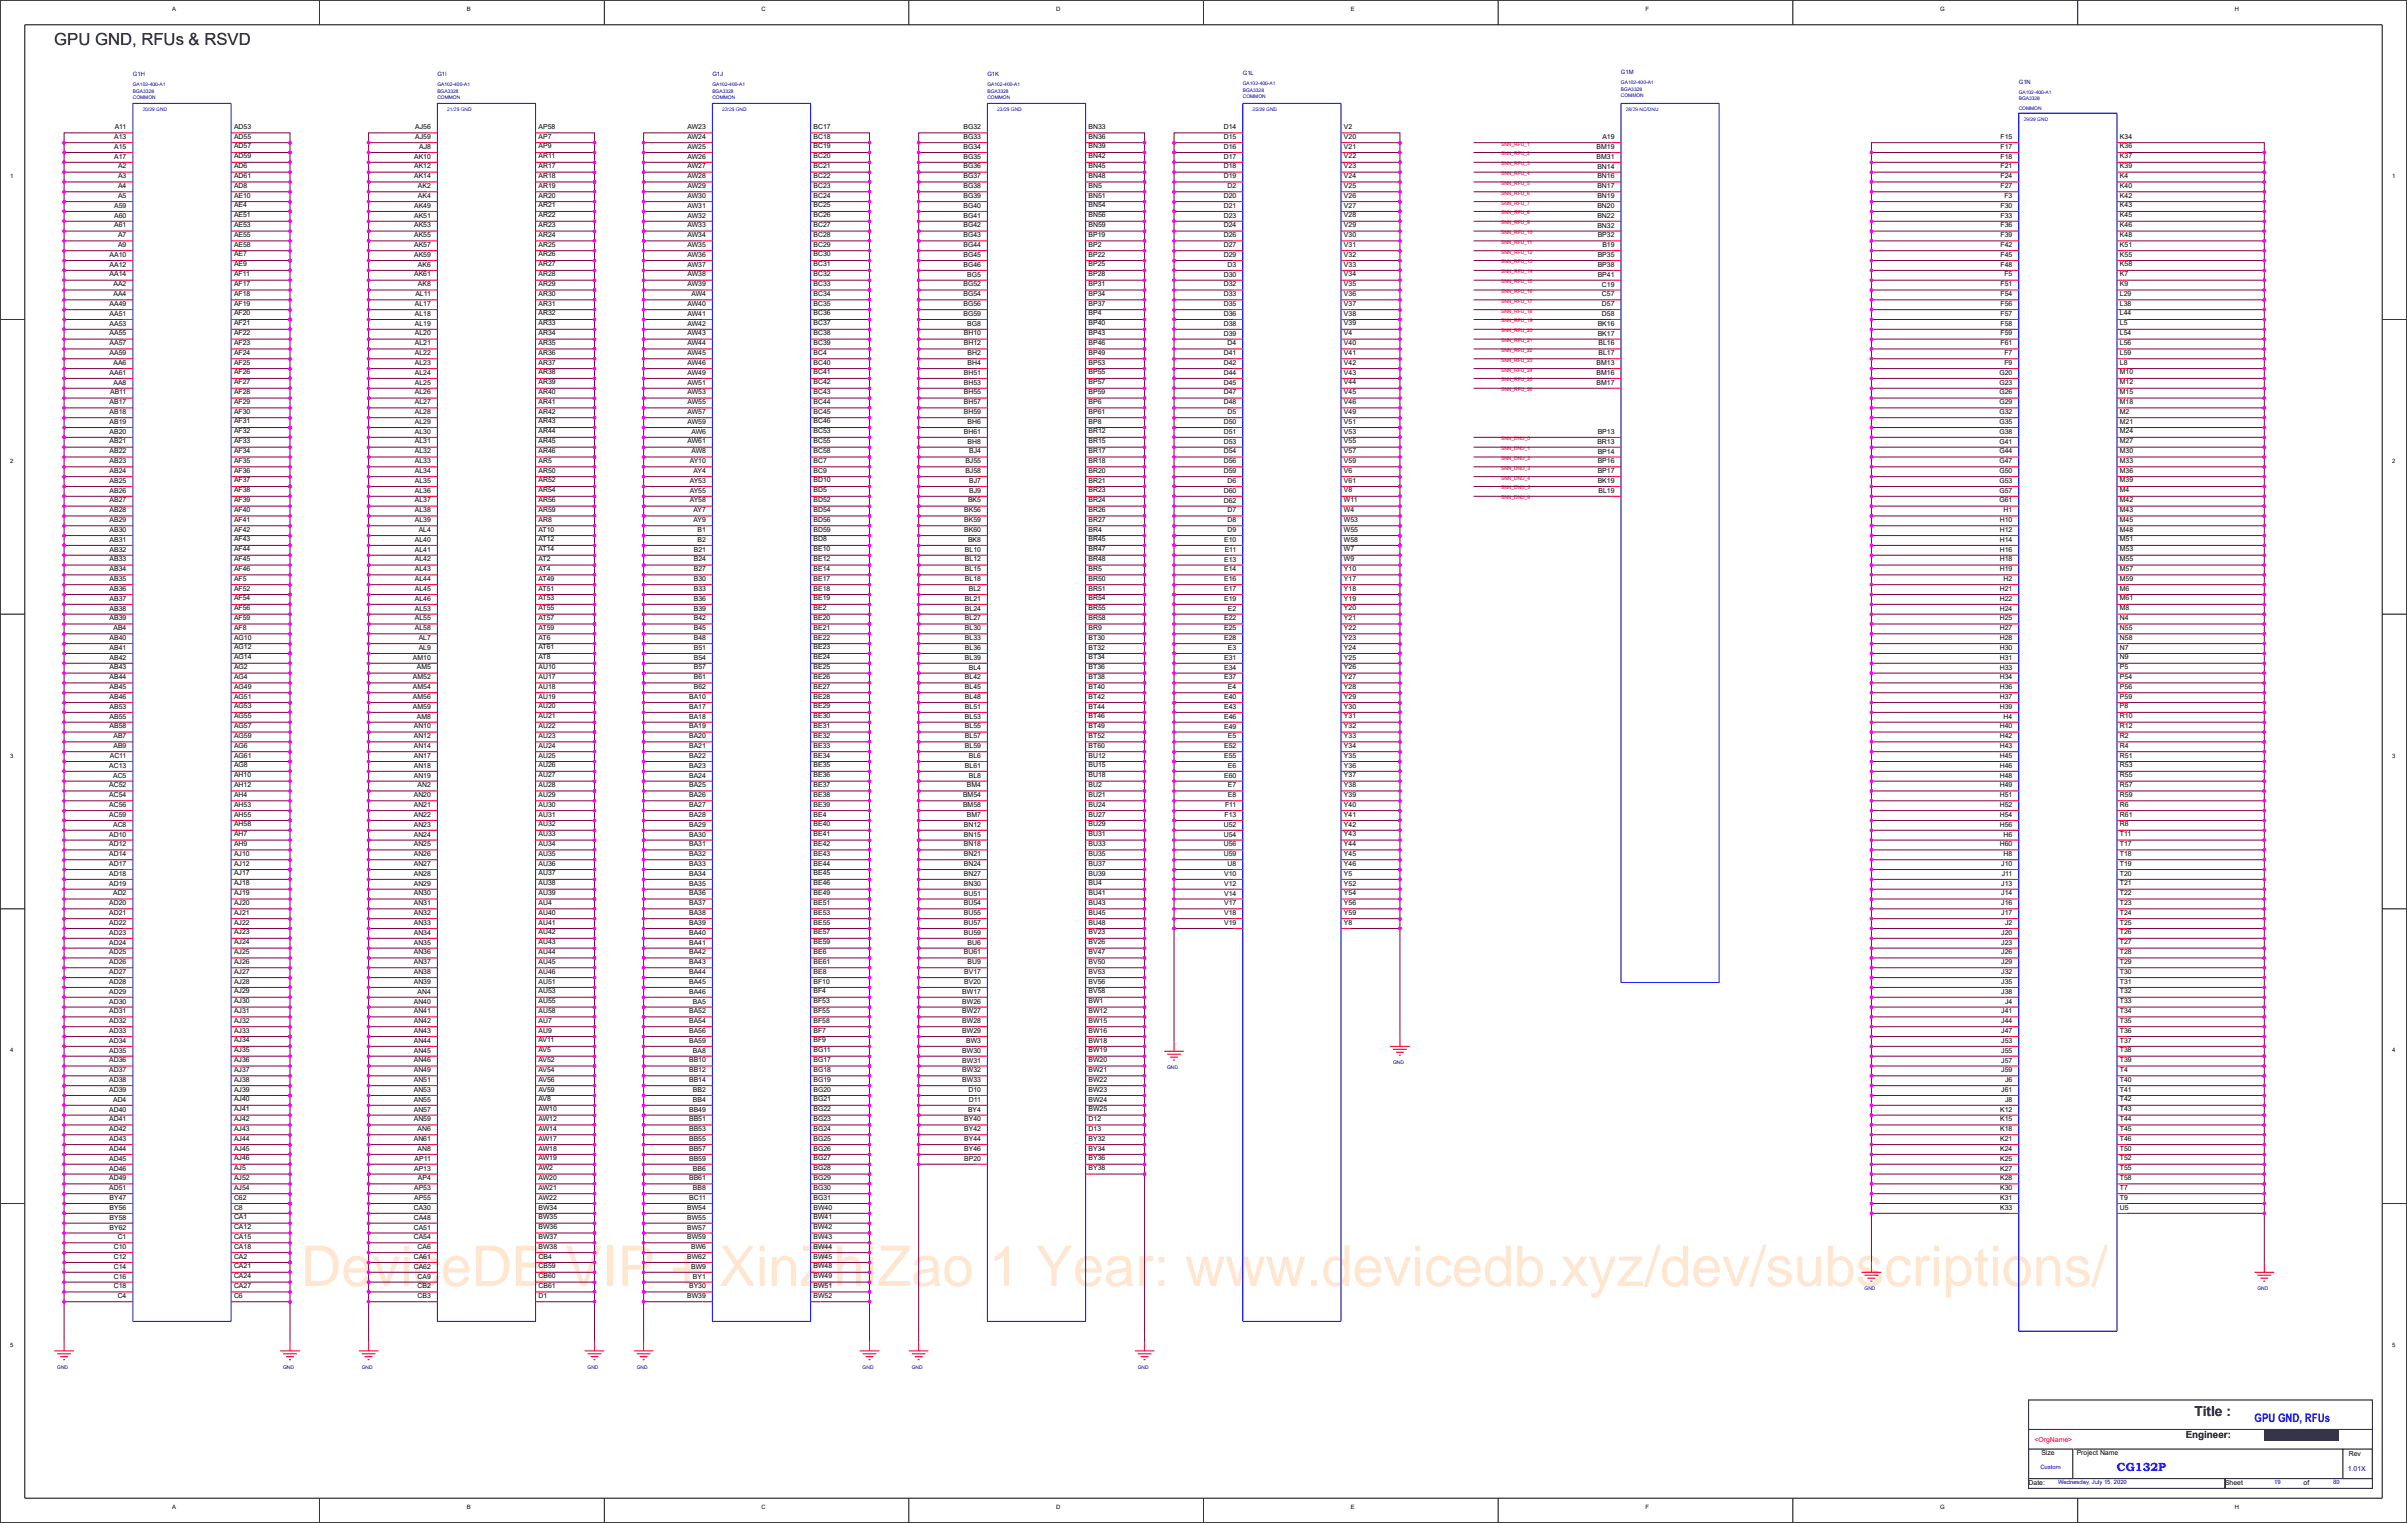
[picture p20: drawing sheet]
<svg xmlns="http://www.w3.org/2000/svg" width="271mm" height="172mm" viewBox="0 0 271 172" stroke-linecap="round" stroke-linejoin="round" font-family="sans-serif">
<defs><g id="words">
<text font-size="6.3" fill="#ff8000" x="33.9" y="145">DeviceDB VIP + XinZhiZao 1 Year: www.devicedb.xyz/dev/subscriptions/</text>
<text font-size="1.9" x="6.1" y="5.1">GPU GND, RFUs &amp; RSVD</text>
<text font-size="1.6" x="247.4" y="159.6">Title :</text>
<g font-size="1.3" fill="#00f">
<text x="254.2" y="160.3">GPU GND, RFUs</text>
<text x="238.6" y="165.8">CG132P</text>
</g>
<text font-size="1.1" x="246.4" y="162.1">Engineer:</text>
<g font-size=".8">
<text x="12.9" y="17.9">A17</text>
<text x="12.9" y="16.8">A15</text>
<text x="12.9" y="15.7">A13</text>
<text x="12.9" y="14.6">A11</text>
<text x="26.4" y="17.8">AD59</text>
<text x="26.4" y="16.7">AD57</text>
<text x="26.4" y="15.6">AD55</text>
<text x="26.4" y="14.5">AD53</text>
<text x="46.7" y="17.9">AK10</text>
<text x="46.8" y="15.7">AJ59</text>
<text x="46.8" y="14.6">AJ56</text>
<text x="47.2" y="16.8">AJ8</text>
<text x="60.7" y="17.8">AR11</text>
<text x="60.7" y="16.7">AP9</text>
<text x="60.7" y="15.6">AP7</text>
<text x="60.7" y="14.5">AP58</text>
<text x="77.5" y="17.9">AW26</text>
<text x="77.5" y="16.8">AW25</text>
<text x="77.5" y="15.7">AW24</text>
<text x="77.5" y="14.6">AW23</text>
<text x="91.7" y="17.8">BC20</text>
<text x="91.7" y="16.7">BC19</text>
<text x="91.7" y="15.6">BC18</text>
<text x="91.7" y="14.5">BC17</text>
<text x="108.6" y="17.9">BG35</text>
<text x="108.6" y="16.8">BG34</text>
<text x="108.6" y="15.7">BG33</text>
<text x="108.6" y="14.6">BG32</text>
<text x="122.7" y="17.8">BN42</text>
<text x="122.7" y="16.7">BN39</text>
<text x="122.7" y="15.6">BN36</text>
<text x="122.7" y="14.5">BN33</text>
<text x="138" y="17.9">D17</text>
<text x="138" y="16.8">D16</text>
<text x="138" y="15.7">D15</text>
<text x="138" y="14.6">D14</text>
<text x="151.5" y="17.9">V22</text>
<text x="151.5" y="16.8">V21</text>
<text x="151.5" y="15.6">V20</text>
<text x="151.5" y="14.5">V2</text>
<text x="180" y="17.9">BM31</text>
<text x="180" y="16.8">BM19</text>
<text x="180.6" y="15.7">A19</text>
<text x="225.5" y="17.9">F18</text>
<text x="225.5" y="16.8">F17</text>
<text x="225.5" y="15.7">F15</text>
<text x="239" y="17.8">K37</text>
<text x="239" y="16.7">K36</text>
<text x="239" y="15.6">K34</text>
<text x="12.9" y="23.4">A59</text>
<text x="13.3" y="22.3">A5</text>
<text x="13.3" y="21.2">A4</text>
<text x="13.3" y="20.1">A3</text>
<text x="13.3" y="19">A2</text>
<text x="26.4" y="23.4">AE4</text>
<text x="26.4" y="22.3">AE10</text>
<text x="26.4" y="21.2">AD8</text>
<text x="26.4" y="20.1">AD61</text>
<text x="26.4" y="18.9">AD6</text>
<text x="46.7" y="23.4">AK49</text>
<text x="46.7" y="20.1">AK14</text>
<text x="46.7" y="19">AK12</text>
<text x="47.1" y="22.3">AK4</text>
<text x="47.1" y="21.2">AK2</text>
<text x="60.7" y="23.4">AR21</text>
<text x="60.7" y="22.3">AR20</text>
<text x="60.7" y="21.2">AR19</text>
<text x="60.7" y="20.1">AR18</text>
<text x="60.7" y="18.9">AR17</text>
<text x="77.5" y="23.4">AW31</text>
<text x="77.5" y="22.3">AW30</text>
<text x="77.5" y="21.2">AW29</text>
<text x="77.5" y="20.1">AW28</text>
<text x="77.5" y="19">AW27</text>
<text x="91.7" y="23.4">BC25</text>
<text x="91.7" y="22.3">BC24</text>
<text x="91.7" y="21.2">BC23</text>
<text x="91.7" y="20.1">BC22</text>
<text x="91.7" y="18.9">BC21</text>
<text x="108.6" y="23.4">BG40</text>
<text x="108.6" y="22.3">BG39</text>
<text x="108.6" y="21.2">BG38</text>
<text x="108.6" y="20.1">BG37</text>
<text x="108.6" y="19">BG36</text>
<text x="122.7" y="23.4">BN54</text>
<text x="122.7" y="22.3">BN51</text>
<text x="122.7" y="21.2">BN5</text>
<text x="122.7" y="20.1">BN48</text>
<text x="122.7" y="19">BN45</text>
<text x="138" y="23.4">D21</text>
<text x="138" y="22.3">D20</text>
<text x="138" y="20.1">D19</text>
<text x="138" y="19">D18</text>
<text x="138.4" y="21.2">D2</text>
<text x="151.5" y="23.4">V27</text>
<text x="151.5" y="22.3">V26</text>
<text x="151.5" y="21.2">V25</text>
<text x="151.5" y="20.1">V24</text>
<text x="151.5" y="19">V23</text>
<text x="180.1" y="23.4">BN20</text>
<text x="180.1" y="22.3">BN19</text>
<text x="180.1" y="21.2">BN17</text>
<text x="180.1" y="20.1">BN16</text>
<text x="180.1" y="19">BN14</text>
<text x="225.5" y="23.4">F30</text>
<text x="225.5" y="21.2">F27</text>
<text x="225.5" y="20.1">F24</text>
<text x="225.5" y="19">F21</text>
<text x="226" y="22.3">F3</text>
<text x="239" y="23.4">K43</text>
<text x="239" y="22.3">K42</text>
<text x="239" y="21.2">K40</text>
<text x="239" y="20.1">K4</text>
<text x="239" y="18.9">K39</text>
<text x="12.4" y="29">AA10</text>
<text x="12.9" y="25.6">A61</text>
<text x="12.9" y="24.5">A60</text>
<text x="13.3" y="27.8">A9</text>
<text x="13.3" y="26.7">A7</text>
<text x="26.4" y="28.9">AE7</text>
<text x="26.4" y="27.8">AE58</text>
<text x="26.4" y="26.7">AE55</text>
<text x="26.4" y="25.6">AE53</text>
<text x="26.4" y="24.5">AE51</text>
<text x="46.7" y="29">AK59</text>
<text x="46.7" y="27.8">AK57</text>
<text x="46.7" y="26.7">AK55</text>
<text x="46.7" y="25.6">AK53</text>
<text x="46.7" y="24.5">AK51</text>
<text x="60.7" y="28.9">AR26</text>
<text x="60.7" y="27.8">AR25</text>
<text x="60.7" y="26.7">AR24</text>
<text x="60.7" y="25.6">AR23</text>
<text x="60.7" y="24.5">AR22</text>
<text x="77.5" y="29">AW36</text>
<text x="77.5" y="27.8">AW35</text>
<text x="77.5" y="26.7">AW34</text>
<text x="77.5" y="25.6">AW33</text>
<text x="77.5" y="24.5">AW32</text>
<text x="91.7" y="28.9">BC30</text>
<text x="91.7" y="27.8">BC29</text>
<text x="91.7" y="26.7">BC28</text>
<text x="91.7" y="25.6">BC27</text>
<text x="91.7" y="24.5">BC26</text>
<text x="108.6" y="29">BG45</text>
<text x="108.6" y="27.8">BG44</text>
<text x="108.6" y="26.7">BG43</text>
<text x="108.6" y="25.6">BG42</text>
<text x="108.6" y="24.5">BG41</text>
<text x="122.7" y="28.9">BP22</text>
<text x="122.7" y="27.8">BP2</text>
<text x="122.7" y="26.7">BP19</text>
<text x="122.7" y="25.6">BN59</text>
<text x="122.7" y="24.5">BN56</text>
<text x="138" y="29">D29</text>
<text x="138" y="27.9">D27</text>
<text x="138" y="26.7">D26</text>
<text x="138" y="25.6">D24</text>
<text x="138" y="24.5">D23</text>
<text x="151.5" y="28.9">V32</text>
<text x="151.5" y="27.8">V31</text>
<text x="151.5" y="26.7">V30</text>
<text x="151.5" y="25.6">V29</text>
<text x="151.5" y="24.5">V28</text>
<text x="180.1" y="25.7">BN32</text>
<text x="180.1" y="24.5">BN22</text>
<text x="180.1" y="29">BP35</text>
<text x="180.1" y="26.8">BP32</text>
<text x="180.6" y="27.9">B19</text>
<text x="225.5" y="29">F45</text>
<text x="225.5" y="27.8">F42</text>
<text x="225.5" y="26.7">F39</text>
<text x="225.5" y="25.6">F36</text>
<text x="225.5" y="24.5">F33</text>
<text x="239" y="28.9">K55</text>
<text x="239" y="27.8">K51</text>
<text x="239" y="26.7">K48</text>
<text x="239" y="25.6">K46</text>
<text x="239" y="24.5">K45</text>
<text x="12.4" y="35.6">AA51</text>
<text x="12.4" y="34.5">AA49</text>
<text x="12.4" y="31.2">AA14</text>
<text x="12.4" y="30.1">AA12</text>
<text x="12.8" y="33.4">AA4</text>
<text x="12.8" y="32.3">AA2</text>
<text x="26.4" y="35.6">AF20</text>
<text x="26.4" y="34.4">AF19</text>
<text x="26.4" y="33.3">AF18</text>
<text x="26.4" y="32.2">AF17</text>
<text x="26.4" y="31.1">AF11</text>
<text x="26.4" y="30">AE9</text>
<text x="46.7" y="31.2">AK61</text>
<text x="46.8" y="35.6">AL18</text>
<text x="46.8" y="34.5">AL17</text>
<text x="46.8" y="33.4">AL11</text>
<text x="47.1" y="32.3">AK8</text>
<text x="47.1" y="30.1">AK6</text>
<text x="60.7" y="35.6">AR32</text>
<text x="60.7" y="34.4">AR31</text>
<text x="60.7" y="33.3">AR30</text>
<text x="60.7" y="32.2">AR29</text>
<text x="60.7" y="31.1">AR28</text>
<text x="60.7" y="30">AR27</text>
<text x="77.5" y="35.6">AW41</text>
<text x="77.5" y="34.5">AW40</text>
<text x="77.5" y="32.3">AW39</text>
<text x="77.5" y="31.2">AW38</text>
<text x="77.5" y="30.1">AW37</text>
<text x="77.9" y="33.4">AW4</text>
<text x="91.7" y="35.6">BC36</text>
<text x="91.7" y="34.4">BC35</text>
<text x="91.7" y="33.3">BC34</text>
<text x="91.7" y="32.2">BC33</text>
<text x="91.7" y="31.1">BC32</text>
<text x="91.7" y="30">BC31</text>
<text x="108.6" y="35.6">BG59</text>
<text x="108.6" y="34.5">BG56</text>
<text x="108.6" y="33.4">BG54</text>
<text x="108.6" y="32.3">BG52</text>
<text x="108.6" y="30.1">BG46</text>
<text x="109" y="31.2">BG5</text>
<text x="122.7" y="35.6">BP4</text>
<text x="122.7" y="34.5">BP37</text>
<text x="122.7" y="33.3">BP34</text>
<text x="122.7" y="32.2">BP31</text>
<text x="122.7" y="31.1">BP28</text>
<text x="122.7" y="30">BP25</text>
<text x="138" y="35.6">D36</text>
<text x="138" y="34.5">D35</text>
<text x="138" y="33.4">D33</text>
<text x="138" y="32.3">D32</text>
<text x="138" y="31.2">D30</text>
<text x="138.4" y="30.1">D3</text>
<text x="151.5" y="35.6">V38</text>
<text x="151.5" y="34.5">V37</text>
<text x="151.5" y="33.4">V36</text>
<text x="151.5" y="32.3">V35</text>
<text x="151.5" y="31.2">V34</text>
<text x="151.5" y="30">V33</text>
<text x="180.1" y="31.2">BP41</text>
<text x="180.1" y="30.1">BP38</text>
<text x="180.6" y="35.6">D58</text>
<text x="180.6" y="34.5">D57</text>
<text x="180.6" y="33.4">C57</text>
<text x="180.6" y="32.3">C19</text>
<text x="225.5" y="35.6">F57</text>
<text x="225.5" y="34.5">F56</text>
<text x="225.5" y="33.4">F54</text>
<text x="225.5" y="32.3">F51</text>
<text x="225.5" y="30.1">F48</text>
<text x="226" y="31.2">F5</text>
<text x="239" y="35.6">L44</text>
<text x="239" y="34.5">L38</text>
<text x="239" y="33.3">L29</text>
<text x="239" y="32.2">K9</text>
<text x="239" y="31.1">K7</text>
<text x="239" y="30">K58</text>
<text x="12.4" y="40">AA59</text>
<text x="12.4" y="38.9">AA57</text>
<text x="12.4" y="37.8">AA55</text>
<text x="12.4" y="36.7">AA53</text>
<text x="12.8" y="41.1">AA6</text>
<text x="26.4" y="41.1">AF25</text>
<text x="26.4" y="40">AF24</text>
<text x="26.4" y="38.9">AF23</text>
<text x="26.4" y="37.8">AF22</text>
<text x="26.4" y="36.7">AF21</text>
<text x="46.8" y="41.1">AL23</text>
<text x="46.8" y="40">AL22</text>
<text x="46.8" y="38.9">AL21</text>
<text x="46.8" y="37.8">AL20</text>
<text x="46.8" y="36.7">AL19</text>
<text x="60.7" y="41.1">AR37</text>
<text x="60.7" y="40">AR36</text>
<text x="60.7" y="38.9">AR35</text>
<text x="60.7" y="37.8">AR34</text>
<text x="60.7" y="36.7">AR33</text>
<text x="77.5" y="41.1">AW46</text>
<text x="77.5" y="40">AW45</text>
<text x="77.5" y="38.9">AW44</text>
<text x="77.5" y="37.8">AW43</text>
<text x="77.5" y="36.7">AW42</text>
<text x="91.7" y="41.1">BC40</text>
<text x="91.7" y="40">BC4</text>
<text x="91.7" y="38.9">BC39</text>
<text x="91.7" y="37.8">BC38</text>
<text x="91.7" y="36.7">BC37</text>
<text x="108.7" y="38.9">BH12</text>
<text x="108.7" y="37.8">BH10</text>
<text x="109" y="36.7">BG8</text>
<text x="109.1" y="41.1">BH4</text>
<text x="109.1" y="40">BH2</text>
<text x="122.7" y="41.1">BP53</text>
<text x="122.7" y="40">BP49</text>
<text x="122.7" y="38.9">BP46</text>
<text x="122.7" y="37.8">BP43</text>
<text x="122.7" y="36.7">BP40</text>
<text x="138" y="41.1">D42</text>
<text x="138" y="40">D41</text>
<text x="138" y="37.8">D39</text>
<text x="138" y="36.7">D38</text>
<text x="138.4" y="38.9">D4</text>
<text x="151.5" y="41.1">V42</text>
<text x="151.5" y="40">V41</text>
<text x="151.5" y="38.9">V40</text>
<text x="151.5" y="37.8">V4</text>
<text x="151.5" y="36.7">V39</text>
<text x="180" y="41.2">BM13</text>
<text x="180.1" y="37.8">BK17</text>
<text x="180.1" y="36.7">BK16</text>
<text x="180.2" y="40.1">BL17</text>
<text x="180.2" y="38.9">BL16</text>
<text x="225.5" y="38.9">F61</text>
<text x="225.5" y="37.8">F59</text>
<text x="225.5" y="36.7">F58</text>
<text x="226" y="41.1">F9</text>
<text x="226" y="40">F7</text>
<text x="239" y="41.1">L8</text>
<text x="239" y="40">L59</text>
<text x="239" y="38.9">L56</text>
<text x="239" y="37.8">L54</text>
<text x="239" y="36.7">L5</text>
<text x="12.4" y="47.8">AB19</text>
<text x="12.4" y="46.7">AB18</text>
<text x="12.4" y="45.6">AB17</text>
<text x="12.4" y="42.2">AA61</text>
<text x="12.4" y="44.5">AB11</text>
<text x="12.8" y="43.3">AA8</text>
<text x="26.4" y="47.7">AF31</text>
<text x="26.4" y="46.6">AF30</text>
<text x="26.4" y="45.5">AF29</text>
<text x="26.4" y="44.4">AF28</text>
<text x="26.4" y="43.3">AF27</text>
<text x="26.4" y="42.2">AF26</text>
<text x="46.8" y="47.8">AL29</text>
<text x="46.8" y="46.7">AL28</text>
<text x="46.8" y="45.6">AL27</text>
<text x="46.8" y="44.5">AL26</text>
<text x="46.8" y="43.3">AL25</text>
<text x="46.8" y="42.2">AL24</text>
<text x="60.7" y="47.7">AR43</text>
<text x="60.7" y="46.6">AR42</text>
<text x="60.7" y="45.5">AR41</text>
<text x="60.7" y="44.4">AR40</text>
<text x="60.7" y="43.3">AR39</text>
<text x="60.7" y="42.2">AR38</text>
<text x="77.5" y="47.8">AW59</text>
<text x="77.5" y="46.7">AW57</text>
<text x="77.5" y="45.6">AW55</text>
<text x="77.5" y="44.5">AW53</text>
<text x="77.5" y="43.3">AW51</text>
<text x="77.5" y="42.2">AW49</text>
<text x="91.7" y="47.7">BC46</text>
<text x="91.7" y="46.6">BC45</text>
<text x="91.7" y="45.5">BC44</text>
<text x="91.7" y="44.4">BC43</text>
<text x="91.7" y="43.3">BC42</text>
<text x="91.7" y="42.2">BC41</text>
<text x="108.7" y="46.7">BH59</text>
<text x="108.7" y="45.6">BH57</text>
<text x="108.7" y="44.5">BH55</text>
<text x="108.7" y="43.4">BH53</text>
<text x="108.7" y="42.2">BH51</text>
<text x="109.1" y="47.8">BH6</text>
<text x="122.7" y="47.7">BP8</text>
<text x="122.7" y="46.6">BP61</text>
<text x="122.7" y="45.5">BP6</text>
<text x="122.7" y="44.4">BP59</text>
<text x="122.7" y="43.3">BP57</text>
<text x="122.7" y="42.2">BP55</text>
<text x="138" y="47.8">D50</text>
<text x="138" y="45.6">D48</text>
<text x="138" y="44.5">D47</text>
<text x="138" y="43.4">D45</text>
<text x="138" y="42.3">D44</text>
<text x="138.4" y="46.7">D5</text>
<text x="151.5" y="47.8">V51</text>
<text x="151.5" y="46.7">V49</text>
<text x="151.5" y="45.5">V46</text>
<text x="151.5" y="44.4">V45</text>
<text x="151.5" y="43.3">V44</text>
<text x="151.5" y="42.2">V43</text>
<text x="180" y="43.4">BM17</text>
<text x="180" y="42.3">BM16</text>
<text x="225.4" y="47.8">G35</text>
<text x="225.4" y="46.7">G32</text>
<text x="225.4" y="45.6">G29</text>
<text x="225.4" y="44.5">G26</text>
<text x="225.4" y="43.4">G23</text>
<text x="225.4" y="42.2">G20</text>
<text x="239" y="47.7">M21</text>
<text x="239" y="46.6">M2</text>
<text x="239" y="45.5">M18</text>
<text x="239" y="44.4">M15</text>
<text x="239" y="43.3">M12</text>
<text x="239" y="42.2">M10</text>
<text x="12.4" y="53.3">AB24</text>
<text x="12.4" y="52.2">AB23</text>
<text x="12.4" y="51.1">AB22</text>
<text x="12.4" y="50">AB21</text>
<text x="12.4" y="48.9">AB20</text>
<text x="26.4" y="53.3">AF36</text>
<text x="26.4" y="52.2">AF35</text>
<text x="26.4" y="51.1">AF34</text>
<text x="26.4" y="50">AF33</text>
<text x="26.4" y="48.8">AF32</text>
<text x="46.8" y="53.3">AL34</text>
<text x="46.8" y="52.2">AL33</text>
<text x="46.8" y="51.1">AL32</text>
<text x="46.8" y="50">AL31</text>
<text x="46.8" y="48.9">AL30</text>
<text x="60.7" y="53.3">AR50</text>
<text x="60.7" y="52.2">AR5</text>
<text x="60.7" y="51.1">AR46</text>
<text x="60.7" y="50">AR45</text>
<text x="60.7" y="48.8">AR44</text>
<text x="77.5" y="50">AW61</text>
<text x="77.7" y="52.2">AY10</text>
<text x="77.9" y="51.1">AW8</text>
<text x="77.9" y="48.9">AW6</text>
<text x="78.2" y="53.3">AY4</text>
<text x="91.7" y="53.3">BC9</text>
<text x="91.7" y="52.2">BC7</text>
<text x="91.7" y="51.1">BC58</text>
<text x="91.7" y="50">BC55</text>
<text x="91.7" y="48.8">BC53</text>
<text x="108.7" y="48.9">BH61</text>
<text x="108.8" y="53.3">BJ58</text>
<text x="108.8" y="52.2">BJ55</text>
<text x="109.1" y="50">BH8</text>
<text x="109.3" y="51.1">BJ4</text>
<text x="122.7" y="53.3">BR20</text>
<text x="122.7" y="52.2">BR18</text>
<text x="122.7" y="51.1">BR17</text>
<text x="122.7" y="50">BR15</text>
<text x="122.7" y="48.9">BR12</text>
<text x="138" y="53.3">D59</text>
<text x="138" y="52.2">D56</text>
<text x="138" y="51.1">D54</text>
<text x="138" y="50">D53</text>
<text x="138" y="48.9">D51</text>
<text x="151.5" y="53.3">V6</text>
<text x="151.5" y="52.2">V59</text>
<text x="151.5" y="51.1">V57</text>
<text x="151.5" y="50">V55</text>
<text x="151.5" y="48.9">V53</text>
<text x="180.1" y="50">BR13</text>
<text x="180.1" y="53.3">BP17</text>
<text x="180.1" y="52.2">BP16</text>
<text x="180.1" y="51.1">BP14</text>
<text x="180.1" y="48.9">BP13</text>
<text x="225.4" y="53.3">G50</text>
<text x="225.4" y="52.2">G47</text>
<text x="225.4" y="51.1">G44</text>
<text x="225.4" y="50">G41</text>
<text x="225.4" y="48.9">G38</text>
<text x="239" y="53.3">M36</text>
<text x="239" y="52.2">M33</text>
<text x="239" y="51.1">M30</text>
<text x="239" y="50">M27</text>
<text x="239" y="48.9">M24</text>
<text x="12.4" y="60">AB30</text>
<text x="12.4" y="58.9">AB29</text>
<text x="12.4" y="57.7">AB28</text>
<text x="12.4" y="56.6">AB27</text>
<text x="12.4" y="55.5">AB26</text>
<text x="12.4" y="54.4">AB25</text>
<text x="26.4" y="59.9">AF42</text>
<text x="26.4" y="58.8">AF41</text>
<text x="26.4" y="57.7">AF40</text>
<text x="26.4" y="56.6">AF39</text>
<text x="26.4" y="55.5">AF38</text>
<text x="26.4" y="54.4">AF37</text>
<text x="46.8" y="58.9">AL39</text>
<text x="46.8" y="57.7">AL38</text>
<text x="46.8" y="56.6">AL37</text>
<text x="46.8" y="55.5">AL36</text>
<text x="46.8" y="54.4">AL35</text>
<text x="47.2" y="60">AL4</text>
<text x="60.7" y="59.9">AT10</text>
<text x="60.7" y="58.8">AR8</text>
<text x="60.7" y="57.7">AR59</text>
<text x="60.7" y="56.6">AR56</text>
<text x="60.7" y="55.5">AR54</text>
<text x="60.7" y="54.4">AR52</text>
<text x="77.7" y="56.6">AY58</text>
<text x="77.7" y="55.5">AY55</text>
<text x="77.7" y="54.4">AY53</text>
<text x="78.2" y="58.9">AY9</text>
<text x="78.2" y="57.7">AY7</text>
<text x="78.6" y="60">B1</text>
<text x="91.7" y="59.9">BD59</text>
<text x="91.7" y="58.8">BD56</text>
<text x="91.7" y="57.7">BD54</text>
<text x="91.7" y="56.6">BD52</text>
<text x="91.7" y="55.5">BD5</text>
<text x="91.7" y="54.4">BD10</text>
<text x="108.7" y="60">BK60</text>
<text x="108.7" y="58.9">BK59</text>
<text x="108.7" y="57.8">BK56</text>
<text x="109.1" y="56.6">BK5</text>
<text x="109.3" y="55.5">BJ9</text>
<text x="109.3" y="54.4">BJ7</text>
<text x="122.7" y="59.9">BR4</text>
<text x="122.7" y="58.8">BR27</text>
<text x="122.7" y="57.7">BR26</text>
<text x="122.7" y="56.6">BR24</text>
<text x="122.7" y="55.5">BR23</text>
<text x="122.7" y="54.4">BR21</text>
<text x="138" y="56.7">D62</text>
<text x="138" y="55.5">D60</text>
<text x="138.4" y="60">D9</text>
<text x="138.4" y="58.9">D8</text>
<text x="138.4" y="57.8">D7</text>
<text x="138.4" y="54.4">D6</text>
<text x="151.5" y="59.9">W55</text>
<text x="151.5" y="58.8">W53</text>
<text x="151.5" y="57.7">W4</text>
<text x="151.5" y="56.6">W11</text>
<text x="151.5" y="55.5">V8</text>
<text x="151.5" y="54.4">V61</text>
<text x="180.1" y="54.5">BK19</text>
<text x="180.2" y="55.6">BL19</text>
<text x="225.4" y="56.6">G61</text>
<text x="225.4" y="55.5">G57</text>
<text x="225.4" y="54.4">G53</text>
<text x="225.4" y="60">H12</text>
<text x="225.4" y="58.9">H10</text>
<text x="225.9" y="57.8">H1</text>
<text x="239" y="59.9">M48</text>
<text x="239" y="58.8">M45</text>
<text x="239" y="57.7">M43</text>
<text x="239" y="56.6">M42</text>
<text x="239" y="55.5">M4</text>
<text x="239" y="54.4">M39</text>
<text x="12.4" y="65.5">AB35</text>
<text x="12.4" y="64.4">AB34</text>
<text x="12.4" y="63.3">AB33</text>
<text x="12.4" y="62.2">AB32</text>
<text x="12.4" y="61.1">AB31</text>
<text x="26.4" y="65.5">AF5</text>
<text x="26.4" y="64.4">AF46</text>
<text x="26.4" y="63.2">AF45</text>
<text x="26.4" y="62.1">AF44</text>
<text x="26.4" y="61">AF43</text>
<text x="46.8" y="65.5">AL44</text>
<text x="46.8" y="64.4">AL43</text>
<text x="46.8" y="63.3">AL42</text>
<text x="46.8" y="62.2">AL41</text>
<text x="46.8" y="61.1">AL40</text>
<text x="60.7" y="65.5">AT49</text>
<text x="60.7" y="64.4">AT4</text>
<text x="60.7" y="63.2">AT2</text>
<text x="60.7" y="62.1">AT14</text>
<text x="60.7" y="61">AT12</text>
<text x="78.2" y="65.5">B30</text>
<text x="78.2" y="64.4">B27</text>
<text x="78.2" y="63.3">B24</text>
<text x="78.2" y="62.2">B21</text>
<text x="78.6" y="61.1">B2</text>
<text x="91.7" y="65.5">BE17</text>
<text x="91.7" y="64.4">BE14</text>
<text x="91.7" y="63.2">BE12</text>
<text x="91.7" y="62.1">BE10</text>
<text x="91.7" y="61">BD8</text>
<text x="108.8" y="65.5">BL18</text>
<text x="108.8" y="64.4">BL15</text>
<text x="108.8" y="63.3">BL12</text>
<text x="108.8" y="62.2">BL10</text>
<text x="109.1" y="61.1">BK8</text>
<text x="122.7" y="65.5">BR50</text>
<text x="122.7" y="64.4">BR5</text>
<text x="122.7" y="63.3">BR48</text>
<text x="122.7" y="62.1">BR47</text>
<text x="122.7" y="61">BR45</text>
<text x="138" y="65.5">E16</text>
<text x="138" y="64.4">E14</text>
<text x="138" y="63.3">E13</text>
<text x="138" y="61.1">E10</text>
<text x="138.1" y="62.2">E11</text>
<text x="151.5" y="65.5">Y17</text>
<text x="151.5" y="64.4">Y10</text>
<text x="151.5" y="63.3">W9</text>
<text x="151.5" y="62.2">W7</text>
<text x="151.5" y="61.1">W58</text>
<text x="225.4" y="64.4">H19</text>
<text x="225.4" y="63.3">H18</text>
<text x="225.4" y="62.2">H16</text>
<text x="225.4" y="61.1">H14</text>
<text x="225.9" y="65.5">H2</text>
<text x="239" y="65.5">M59</text>
<text x="239" y="64.4">M57</text>
<text x="239" y="63.3">M55</text>
<text x="239" y="62.1">M53</text>
<text x="239" y="61">M51</text>
<text x="12.4" y="69.9">AB39</text>
<text x="12.4" y="68.8">AB38</text>
<text x="12.4" y="67.7">AB37</text>
<text x="12.4" y="66.6">AB36</text>
<text x="12.8" y="71">AB4</text>
<text x="26.4" y="71">AF8</text>
<text x="26.4" y="69.9">AF59</text>
<text x="26.4" y="68.8">AF56</text>
<text x="26.4" y="67.7">AF54</text>
<text x="26.4" y="66.6">AF52</text>
<text x="46.8" y="71">AL58</text>
<text x="46.8" y="69.9">AL55</text>
<text x="46.8" y="68.8">AL53</text>
<text x="46.8" y="67.7">AL46</text>
<text x="46.8" y="66.6">AL45</text>
<text x="60.7" y="71">AT59</text>
<text x="60.7" y="69.9">AT57</text>
<text x="60.7" y="68.8">AT55</text>
<text x="60.7" y="67.7">AT53</text>
<text x="60.7" y="66.6">AT51</text>
<text x="78.2" y="71">B45</text>
<text x="78.2" y="69.9">B42</text>
<text x="78.2" y="68.8">B39</text>
<text x="78.2" y="67.7">B36</text>
<text x="78.2" y="66.6">B33</text>
<text x="91.7" y="71">BE21</text>
<text x="91.7" y="69.9">BE20</text>
<text x="91.7" y="68.8">BE2</text>
<text x="91.7" y="67.7">BE19</text>
<text x="91.7" y="66.6">BE18</text>
<text x="108.8" y="71">BL30</text>
<text x="108.8" y="69.9">BL27</text>
<text x="108.8" y="68.8">BL24</text>
<text x="108.8" y="67.7">BL21</text>
<text x="109.2" y="66.6">BL2</text>
<text x="122.7" y="71">BR9</text>
<text x="122.7" y="69.9">BR58</text>
<text x="122.7" y="68.8">BR55</text>
<text x="122.7" y="67.7">BR54</text>
<text x="122.7" y="66.6">BR51</text>
<text x="138" y="71.1">E25</text>
<text x="138" y="69.9">E22</text>
<text x="138" y="67.7">E19</text>
<text x="138" y="66.6">E17</text>
<text x="138.4" y="68.8">E2</text>
<text x="151.5" y="71">Y22</text>
<text x="151.5" y="69.9">Y21</text>
<text x="151.5" y="68.8">Y20</text>
<text x="151.5" y="67.7">Y19</text>
<text x="151.5" y="66.6">Y18</text>
<text x="225.4" y="71">H27</text>
<text x="225.4" y="69.9">H25</text>
<text x="225.4" y="68.8">H24</text>
<text x="225.4" y="67.7">H22</text>
<text x="225.4" y="66.6">H21</text>
<text x="239" y="71">N55</text>
<text x="239" y="69.9">N4</text>
<text x="239" y="68.8">M8</text>
<text x="239" y="67.7">M61</text>
<text x="239" y="66.6">M6</text>
<text x="12.4" y="77.7">AB45</text>
<text x="12.4" y="76.6">AB44</text>
<text x="12.4" y="75.5">AB43</text>
<text x="12.4" y="74.4">AB42</text>
<text x="12.4" y="73.3">AB41</text>
<text x="12.4" y="72.1">AB40</text>
<text x="26.4" y="77.6">AG49</text>
<text x="26.4" y="76.5">AG4</text>
<text x="26.4" y="75.4">AG2</text>
<text x="26.4" y="74.3">AG14</text>
<text x="26.4" y="73.2">AG12</text>
<text x="26.4" y="72.1">AG10</text>
<text x="46.6" y="77.7">AM54</text>
<text x="46.6" y="76.6">AM52</text>
<text x="46.6" y="74.4">AM10</text>
<text x="47" y="75.5">AM5</text>
<text x="47.2" y="73.3">AL9</text>
<text x="47.2" y="72.1">AL7</text>
<text x="60.7" y="77.6">AU18</text>
<text x="60.7" y="76.5">AU17</text>
<text x="60.7" y="75.4">AU10</text>
<text x="60.7" y="74.3">AT8</text>
<text x="60.7" y="73.2">AT61</text>
<text x="60.7" y="72.1">AT6</text>
<text x="78.2" y="77.7">B62</text>
<text x="78.2" y="76.6">B61</text>
<text x="78.2" y="75.5">B57</text>
<text x="78.2" y="74.4">B54</text>
<text x="78.2" y="73.3">B51</text>
<text x="78.2" y="72.1">B48</text>
<text x="91.7" y="77.6">BE27</text>
<text x="91.7" y="76.5">BE26</text>
<text x="91.7" y="75.4">BE25</text>
<text x="91.7" y="74.3">BE24</text>
<text x="91.7" y="73.2">BE23</text>
<text x="91.7" y="72.1">BE22</text>
<text x="108.8" y="77.7">BL45</text>
<text x="108.8" y="76.6">BL42</text>
<text x="108.8" y="74.4">BL39</text>
<text x="108.8" y="73.3">BL36</text>
<text x="108.8" y="72.2">BL33</text>
<text x="109.2" y="75.5">BL4</text>
<text x="122.7" y="77.7">BT40</text>
<text x="122.7" y="76.5">BT38</text>
<text x="122.7" y="75.4">BT36</text>
<text x="122.7" y="74.3">BT34</text>
<text x="122.7" y="73.2">BT32</text>
<text x="122.7" y="72.1">BT30</text>
<text x="138" y="76.6">E37</text>
<text x="138" y="75.5">E34</text>
<text x="138" y="74.4">E31</text>
<text x="138" y="72.2">E28</text>
<text x="138.4" y="77.7">E4</text>
<text x="138.4" y="73.3">E3</text>
<text x="151.5" y="77.7">Y28</text>
<text x="151.5" y="76.6">Y27</text>
<text x="151.5" y="75.5">Y26</text>
<text x="151.5" y="74.3">Y25</text>
<text x="151.5" y="73.2">Y24</text>
<text x="151.5" y="72.1">Y23</text>
<text x="225.4" y="77.7">H36</text>
<text x="225.4" y="76.6">H34</text>
<text x="225.4" y="75.5">H33</text>
<text x="225.4" y="74.4">H31</text>
<text x="225.4" y="73.3">H30</text>
<text x="225.4" y="72.1">H28</text>
<text x="239" y="77.7">P56</text>
<text x="239" y="76.5">P54</text>
<text x="239" y="75.4">P5</text>
<text x="239" y="74.3">N9</text>
<text x="239" y="73.2">N7</text>
<text x="239" y="72.1">N58</text>
<text x="12.4" y="82.1">AB58</text>
<text x="12.4" y="81">AB55</text>
<text x="12.4" y="79.9">AB53</text>
<text x="12.4" y="78.8">AB46</text>
<text x="12.8" y="83.2">AB7</text>
<text x="26.4" y="83.2">AG59</text>
<text x="26.4" y="82.1">AG57</text>
<text x="26.4" y="81">AG55</text>
<text x="26.4" y="79.9">AG53</text>
<text x="26.4" y="78.8">AG51</text>
<text x="46.6" y="79.9">AM59</text>
<text x="46.6" y="78.8">AM56</text>
<text x="46.6" y="83.2">AN12</text>
<text x="46.6" y="82.1">AN10</text>
<text x="47" y="81">AM8</text>
<text x="60.7" y="83.2">AU23</text>
<text x="60.7" y="82.1">AU22</text>
<text x="60.7" y="81">AU21</text>
<text x="60.7" y="79.9">AU20</text>
<text x="60.7" y="78.8">AU19</text>
<text x="77.7" y="83.2">BA20</text>
<text x="77.7" y="82.1">BA19</text>
<text x="77.7" y="81">BA18</text>
<text x="77.7" y="79.9">BA17</text>
<text x="77.7" y="78.8">BA10</text>
<text x="91.7" y="83.2">BE32</text>
<text x="91.7" y="82.1">BE31</text>
<text x="91.7" y="81">BE30</text>
<text x="91.7" y="79.9">BE29</text>
<text x="91.7" y="78.8">BE28</text>
<text x="108.8" y="83.2">BL57</text>
<text x="108.8" y="82.1">BL55</text>
<text x="108.8" y="81">BL53</text>
<text x="108.8" y="79.9">BL51</text>
<text x="108.8" y="78.8">BL48</text>
<text x="122.7" y="83.2">BT52</text>
<text x="122.7" y="82.1">BT49</text>
<text x="122.7" y="81">BT46</text>
<text x="122.7" y="79.9">BT44</text>
<text x="122.7" y="78.8">BT42</text>
<text x="138" y="82.1">E49</text>
<text x="138" y="81">E46</text>
<text x="138" y="79.9">E43</text>
<text x="138" y="78.8">E40</text>
<text x="138.4" y="83.2">E5</text>
<text x="151.5" y="83.2">Y33</text>
<text x="151.5" y="82.1">Y32</text>
<text x="151.5" y="81">Y31</text>
<text x="151.5" y="79.9">Y30</text>
<text x="151.5" y="78.8">Y29</text>
<text x="225.4" y="83.2">H42</text>
<text x="225.4" y="82.1">H40</text>
<text x="225.4" y="79.9">H39</text>
<text x="225.4" y="78.8">H37</text>
<text x="225.9" y="81">H4</text>
<text x="239" y="83.2">R2</text>
<text x="239" y="82.1">R12</text>
<text x="239" y="81">R10</text>
<text x="239" y="79.9">P8</text>
<text x="239" y="78.8">P59</text>
<text x="12.3" y="89.9">AC54</text>
<text x="12.3" y="88.8">AC52</text>
<text x="12.3" y="86.5">AC13</text>
<text x="12.4" y="85.4">AC11</text>
<text x="12.7" y="87.7">AC5</text>
<text x="12.8" y="84.3">AB9</text>
<text x="26.4" y="89.8">AH4</text>
<text x="26.4" y="88.7">AH12</text>
<text x="26.4" y="87.6">AH10</text>
<text x="26.4" y="86.5">AG8</text>
<text x="26.4" y="85.4">AG61</text>
<text x="26.4" y="84.3">AG6</text>
<text x="46.6" y="89.9">AN20</text>
<text x="46.6" y="87.7">AN19</text>
<text x="46.6" y="86.5">AN18</text>
<text x="46.6" y="85.4">AN17</text>
<text x="46.6" y="84.3">AN14</text>
<text x="47.1" y="88.8">AN2</text>
<text x="60.7" y="89.8">AU29</text>
<text x="60.7" y="88.7">AU28</text>
<text x="60.7" y="87.6">AU27</text>
<text x="60.7" y="86.5">AU26</text>
<text x="60.7" y="85.4">AU25</text>
<text x="60.7" y="84.3">AU24</text>
<text x="77.7" y="89.9">BA26</text>
<text x="77.7" y="88.8">BA25</text>
<text x="77.7" y="87.7">BA24</text>
<text x="77.7" y="86.5">BA23</text>
<text x="77.7" y="85.4">BA22</text>
<text x="77.7" y="84.3">BA21</text>
<text x="91.7" y="89.8">BE38</text>
<text x="91.7" y="88.7">BE37</text>
<text x="91.7" y="87.6">BE36</text>
<text x="91.7" y="86.5">BE35</text>
<text x="91.7" y="85.4">BE34</text>
<text x="91.7" y="84.3">BE33</text>
<text x="108.6" y="89.9">BM54</text>
<text x="108.8" y="86.5">BL61</text>
<text x="108.8" y="84.3">BL59</text>
<text x="109" y="88.8">BM4</text>
<text x="109.2" y="87.7">BL8</text>
<text x="109.2" y="85.4">BL6</text>
<text x="122.7" y="89.8">BU21</text>
<text x="122.7" y="88.7">BU2</text>
<text x="122.7" y="87.6">BU18</text>
<text x="122.7" y="86.5">BU15</text>
<text x="122.7" y="85.4">BU12</text>
<text x="122.7" y="84.3">BT60</text>
<text x="138" y="87.7">E60</text>
<text x="138" y="85.4">E55</text>
<text x="138" y="84.3">E52</text>
<text x="138.4" y="89.9">E8</text>
<text x="138.4" y="88.8">E7</text>
<text x="138.4" y="86.6">E6</text>
<text x="151.5" y="89.9">Y39</text>
<text x="151.5" y="88.7">Y38</text>
<text x="151.5" y="87.6">Y37</text>
<text x="151.5" y="86.5">Y36</text>
<text x="151.5" y="85.4">Y35</text>
<text x="151.5" y="84.3">Y34</text>
<text x="225.4" y="89.9">H51</text>
<text x="225.4" y="88.8">H49</text>
<text x="225.4" y="87.7">H48</text>
<text x="225.4" y="86.5">H46</text>
<text x="225.4" y="85.4">H45</text>
<text x="225.4" y="84.3">H43</text>
<text x="239" y="89.8">R59</text>
<text x="239" y="88.7">R57</text>
<text x="239" y="87.6">R55</text>
<text x="239" y="86.5">R53</text>
<text x="239" y="85.4">R51</text>
<text x="239" y="84.3">R4</text>
<text x="12.3" y="95.4">AD12</text>
<text x="12.3" y="94.3">AD10</text>
<text x="12.3" y="92.1">AC59</text>
<text x="12.3" y="91">AC56</text>
<text x="12.7" y="93.2">AC8</text>
<text x="26.4" y="95.4">AH9</text>
<text x="26.4" y="94.3">AH7</text>
<text x="26.4" y="93.2">AH58</text>
<text x="26.4" y="92">AH55</text>
<text x="26.4" y="90.9">AH53</text>
<text x="46.6" y="95.4">AN25</text>
<text x="46.6" y="94.3">AN24</text>
<text x="46.6" y="93.2">AN23</text>
<text x="46.6" y="92.1">AN22</text>
<text x="46.6" y="91">AN21</text>
<text x="60.7" y="95.4">AU34</text>
<text x="60.7" y="94.3">AU33</text>
<text x="60.7" y="93.2">AU32</text>
<text x="60.7" y="92">AU31</text>
<text x="60.7" y="90.9">AU30</text>
<text x="77.7" y="95.4">BA31</text>
<text x="77.7" y="94.3">BA30</text>
<text x="77.7" y="93.2">BA29</text>
<text x="77.7" y="92.1">BA28</text>
<text x="77.7" y="91">BA27</text>
<text x="91.7" y="95.4">BE42</text>
<text x="91.7" y="94.3">BE41</text>
<text x="91.7" y="93.2">BE40</text>
<text x="91.7" y="92">BE4</text>
<text x="91.7" y="90.9">BE39</text>
<text x="108.6" y="91">BM58</text>
<text x="108.7" y="95.4">BN18</text>
<text x="108.7" y="94.3">BN15</text>
<text x="108.7" y="93.2">BN12</text>
<text x="109" y="92.1">BM7</text>
<text x="122.7" y="95.4">BU33</text>
<text x="122.7" y="94.3">BU31</text>
<text x="122.7" y="93.2">BU29</text>
<text x="122.7" y="92.1">BU27</text>
<text x="122.7" y="90.9">BU24</text>
<text x="138" y="95.4">U56</text>
<text x="138" y="94.3">U54</text>
<text x="138" y="93.2">U52</text>
<text x="138" y="92.1">F13</text>
<text x="138.1" y="91">F11</text>
<text x="151.5" y="95.4">Y44</text>
<text x="151.5" y="94.3">Y43</text>
<text x="151.5" y="93.2">Y42</text>
<text x="151.5" y="92.1">Y41</text>
<text x="151.5" y="91">Y40</text>
<text x="225.4" y="95.4">H60</text>
<text x="225.4" y="93.2">H56</text>
<text x="225.4" y="92.1">H54</text>
<text x="225.4" y="91">H52</text>
<text x="225.9" y="94.3">H6</text>
<text x="239" y="95.4">T17</text>
<text x="239" y="94.3">T11</text>
<text x="239" y="93.2">R8</text>
<text x="239" y="92">R61</text>
<text x="239" y="90.9">R6</text>
<text x="12.3" y="99.8">AD19</text>
<text x="12.3" y="98.7">AD18</text>
<text x="12.3" y="97.6">AD17</text>
<text x="12.3" y="96.5">AD14</text>
<text x="12.7" y="100.9">AD2</text>
<text x="26.4" y="100.9">AJ19</text>
<text x="26.4" y="99.8">AJ18</text>
<text x="26.4" y="98.7">AJ17</text>
<text x="26.4" y="97.6">AJ12</text>
<text x="26.4" y="96.5">AJ10</text>
<text x="46.6" y="100.9">AN30</text>
<text x="46.6" y="99.8">AN29</text>
<text x="46.6" y="98.7">AN28</text>
<text x="46.6" y="97.6">AN27</text>
<text x="46.6" y="96.5">AN26</text>
<text x="60.7" y="100.9">AU39</text>
<text x="60.7" y="99.8">AU38</text>
<text x="60.7" y="98.7">AU37</text>
<text x="60.7" y="97.6">AU36</text>
<text x="60.7" y="96.5">AU35</text>
<text x="77.7" y="100.9">BA36</text>
<text x="77.7" y="99.8">BA35</text>
<text x="77.7" y="98.7">BA34</text>
<text x="77.7" y="97.6">BA33</text>
<text x="77.7" y="96.5">BA32</text>
<text x="91.7" y="100.9">BE49</text>
<text x="91.7" y="99.8">BE46</text>
<text x="91.7" y="98.7">BE45</text>
<text x="91.7" y="97.6">BE44</text>
<text x="91.7" y="96.5">BE43</text>
<text x="108.7" y="100.9">BU51</text>
<text x="108.7" y="99.8">BN30</text>
<text x="108.7" y="98.7">BN27</text>
<text x="108.7" y="97.6">BN24</text>
<text x="108.7" y="96.5">BN21</text>
<text x="122.7" y="100.9">BU41</text>
<text x="122.7" y="99.8">BU4</text>
<text x="122.7" y="98.7">BU39</text>
<text x="122.7" y="97.6">BU37</text>
<text x="122.7" y="96.5">BU35</text>
<text x="138" y="96.5">U59</text>
<text x="138" y="101">V14</text>
<text x="138" y="99.8">V12</text>
<text x="138" y="98.7">V10</text>
<text x="138.4" y="97.6">U8</text>
<text x="151.5" y="100.9">Y54</text>
<text x="151.5" y="99.8">Y52</text>
<text x="151.5" y="98.7">Y5</text>
<text x="151.5" y="97.6">Y46</text>
<text x="151.5" y="96.5">Y45</text>
<text x="225.6" y="100.9">J14</text>
<text x="225.6" y="99.8">J13</text>
<text x="225.6" y="97.6">J10</text>
<text x="225.7" y="98.7">J11</text>
<text x="225.9" y="96.5">H8</text>
<text x="239" y="100.9">T22</text>
<text x="239" y="99.8">T21</text>
<text x="239" y="98.7">T20</text>
<text x="239" y="97.6">T19</text>
<text x="239" y="96.5">T18</text>
<text x="12.3" y="107.6">AD25</text>
<text x="12.3" y="106.5">AD24</text>
<text x="12.3" y="105.4">AD23</text>
<text x="12.3" y="104.3">AD22</text>
<text x="12.3" y="103.2">AD21</text>
<text x="12.3" y="102.1">AD20</text>
<text x="26.4" y="107.6">AJ25</text>
<text x="26.4" y="106.4">AJ24</text>
<text x="26.4" y="105.3">AJ23</text>
<text x="26.4" y="104.2">AJ22</text>
<text x="26.4" y="103.1">AJ21</text>
<text x="26.4" y="102">AJ20</text>
<text x="46.6" y="107.6">AN36</text>
<text x="46.6" y="106.5">AN35</text>
<text x="46.6" y="105.4">AN34</text>
<text x="46.6" y="104.3">AN33</text>
<text x="46.6" y="103.2">AN32</text>
<text x="46.6" y="102.1">AN31</text>
<text x="60.7" y="107.6">AU44</text>
<text x="60.7" y="106.4">AU43</text>
<text x="60.7" y="105.3">AU42</text>
<text x="60.7" y="104.2">AU41</text>
<text x="60.7" y="103.1">AU40</text>
<text x="60.7" y="102">AU4</text>
<text x="77.7" y="107.6">BA42</text>
<text x="77.7" y="106.5">BA41</text>
<text x="77.7" y="105.4">BA40</text>
<text x="77.7" y="104.3">BA39</text>
<text x="77.7" y="103.2">BA38</text>
<text x="77.7" y="102.1">BA37</text>
<text x="91.7" y="107.6">BE6</text>
<text x="91.7" y="106.4">BE59</text>
<text x="91.7" y="105.3">BE57</text>
<text x="91.7" y="104.2">BE55</text>
<text x="91.7" y="103.1">BE53</text>
<text x="91.7" y="102">BE51</text>
<text x="108.7" y="107.6">BU61</text>
<text x="108.7" y="105.4">BU59</text>
<text x="108.7" y="104.3">BU57</text>
<text x="108.7" y="103.2">BU55</text>
<text x="108.7" y="102.1">BU54</text>
<text x="109.1" y="106.5">BU6</text>
<text x="122.7" y="107.6">BV47</text>
<text x="122.7" y="106.5">BV26</text>
<text x="122.7" y="105.3">BV23</text>
<text x="122.7" y="104.2">BU48</text>
<text x="122.7" y="103.1">BU45</text>
<text x="122.7" y="102">BU43</text>
<text x="138" y="104.3">V19</text>
<text x="138" y="103.2">V18</text>
<text x="138" y="102.1">V17</text>
<text x="151.5" y="104.3">Y8</text>
<text x="151.5" y="103.1">Y59</text>
<text x="151.5" y="102">Y56</text>
<text x="225.6" y="107.6">J26</text>
<text x="225.6" y="106.5">J23</text>
<text x="225.6" y="105.4">J20</text>
<text x="225.6" y="103.2">J17</text>
<text x="225.6" y="102.1">J16</text>
<text x="226" y="104.3">J2</text>
<text x="239" y="107.6">T28</text>
<text x="239" y="106.4">T27</text>
<text x="239" y="105.3">T26</text>
<text x="239" y="104.2">T25</text>
<text x="239" y="103.1">T24</text>
<text x="239" y="102">T23</text>
<text x="12.3" y="113.1">AD30</text>
<text x="12.3" y="112">AD29</text>
<text x="12.3" y="110.9">AD28</text>
<text x="12.3" y="109.8">AD27</text>
<text x="12.3" y="108.7">AD26</text>
<text x="26.4" y="113.1">AJ30</text>
<text x="26.4" y="112">AJ29</text>
<text x="26.4" y="110.9">AJ28</text>
<text x="26.4" y="109.8">AJ27</text>
<text x="26.4" y="108.7">AJ26</text>
<text x="46.6" y="113.1">AN40</text>
<text x="46.6" y="110.9">AN39</text>
<text x="46.6" y="109.8">AN38</text>
<text x="46.6" y="108.7">AN37</text>
<text x="47.1" y="112">AN4</text>
<text x="60.7" y="113.1">AU55</text>
<text x="60.7" y="112">AU53</text>
<text x="60.7" y="110.9">AU51</text>
<text x="60.7" y="109.8">AU46</text>
<text x="60.7" y="108.7">AU45</text>
<text x="77.7" y="112">BA46</text>
<text x="77.7" y="110.9">BA45</text>
<text x="77.7" y="109.8">BA44</text>
<text x="77.7" y="108.7">BA43</text>
<text x="78.1" y="113.1">BA5</text>
<text x="91.7" y="113.1">BF53</text>
<text x="91.7" y="112">BF4</text>
<text x="91.7" y="110.9">BF10</text>
<text x="91.7" y="109.8">BE8</text>
<text x="91.7" y="108.7">BE61</text>
<text x="108.5" y="113.1">BW26</text>
<text x="108.5" y="112">BW17</text>
<text x="108.7" y="110.9">BV20</text>
<text x="108.7" y="109.8">BV17</text>
<text x="109.1" y="108.7">BU9</text>
<text x="122.7" y="113.1">BW1</text>
<text x="122.7" y="112">BV58</text>
<text x="122.7" y="110.9">BV56</text>
<text x="122.7" y="109.8">BV53</text>
<text x="122.7" y="108.7">BV50</text>
<text x="225.6" y="112">J38</text>
<text x="225.6" y="110.9">J35</text>
<text x="225.6" y="109.8">J32</text>
<text x="225.6" y="108.7">J29</text>
<text x="226" y="113.1">J4</text>
<text x="239" y="113.1">T33</text>
<text x="239" y="112">T32</text>
<text x="239" y="110.9">T31</text>
<text x="239" y="109.8">T30</text>
<text x="239" y="108.7">T29</text>
<text x="12.3" y="119.8">AD36</text>
<text x="12.3" y="118.7">AD35</text>
<text x="12.3" y="117.6">AD34</text>
<text x="12.3" y="116.5">AD33</text>
<text x="12.3" y="115.3">AD32</text>
<text x="12.3" y="114.2">AD31</text>
<text x="26.4" y="119.7">AJ36</text>
<text x="26.4" y="118.6">AJ35</text>
<text x="26.4" y="117.5">AJ34</text>
<text x="26.4" y="116.4">AJ33</text>
<text x="26.4" y="115.3">AJ32</text>
<text x="26.4" y="114.2">AJ31</text>
<text x="46.6" y="119.8">AN46</text>
<text x="46.6" y="118.7">AN45</text>
<text x="46.6" y="117.6">AN44</text>
<text x="46.6" y="116.5">AN43</text>
<text x="46.6" y="115.3">AN42</text>
<text x="46.6" y="114.2">AN41</text>
<text x="60.7" y="119.7">AV52</text>
<text x="60.7" y="118.6">AV5</text>
<text x="60.7" y="117.5">AV11</text>
<text x="60.7" y="116.4">AU9</text>
<text x="60.7" y="115.3">AU7</text>
<text x="60.7" y="114.2">AU58</text>
<text x="77.7" y="119.8">BB10</text>
<text x="77.7" y="117.6">BA59</text>
<text x="77.7" y="116.5">BA56</text>
<text x="77.7" y="115.3">BA54</text>
<text x="77.7" y="114.2">BA52</text>
<text x="78.1" y="118.7">BA8</text>
<text x="91.7" y="119.7">BG17</text>
<text x="91.7" y="118.6">BG11</text>
<text x="91.7" y="117.5">BF9</text>
<text x="91.7" y="116.4">BF7</text>
<text x="91.7" y="115.3">BF58</text>
<text x="91.7" y="114.2">BF55</text>
<text x="108.5" y="119.8">BW31</text>
<text x="108.5" y="118.7">BW30</text>
<text x="108.5" y="116.5">BW29</text>
<text x="108.5" y="115.3">BW28</text>
<text x="108.5" y="114.2">BW27</text>
<text x="108.9" y="117.6">BW3</text>
<text x="122.7" y="119.7">BW20</text>
<text x="122.7" y="118.6">BW19</text>
<text x="122.7" y="117.5">BW18</text>
<text x="122.7" y="116.4">BW16</text>
<text x="122.7" y="115.3">BW15</text>
<text x="122.7" y="114.2">BW12</text>
<text x="225.6" y="119.8">J57</text>
<text x="225.6" y="118.7">J55</text>
<text x="225.6" y="117.6">J53</text>
<text x="225.6" y="116.5">J47</text>
<text x="225.6" y="115.3">J44</text>
<text x="225.6" y="114.2">J41</text>
<text x="239" y="119.7">T39</text>
<text x="239" y="118.6">T38</text>
<text x="239" y="117.5">T37</text>
<text x="239" y="116.4">T36</text>
<text x="239" y="115.3">T35</text>
<text x="239" y="114.2">T34</text>
<text x="12.3" y="125.3">AD40</text>
<text x="12.3" y="123.1">AD39</text>
<text x="12.3" y="122">AD38</text>
<text x="12.3" y="120.9">AD37</text>
<text x="12.7" y="124.2">AD4</text>
<text x="26.4" y="125.3">AJ41</text>
<text x="26.4" y="124.2">AJ40</text>
<text x="26.4" y="123.1">AJ39</text>
<text x="26.4" y="121.9">AJ38</text>
<text x="26.4" y="120.8">AJ37</text>
<text x="46.6" y="125.3">AN57</text>
<text x="46.6" y="124.2">AN55</text>
<text x="46.6" y="123.1">AN53</text>
<text x="46.6" y="122">AN51</text>
<text x="46.6" y="120.9">AN49</text>
<text x="60.7" y="125.3">AW10</text>
<text x="60.7" y="124.2">AV8</text>
<text x="60.7" y="123.1">AV59</text>
<text x="60.7" y="121.9">AV56</text>
<text x="60.7" y="120.8">AV54</text>
<text x="77.7" y="125.3">BB49</text>
<text x="77.7" y="122">BB14</text>
<text x="77.7" y="120.9">BB12</text>
<text x="78.1" y="124.2">BB4</text>
<text x="78.1" y="123.1">BB2</text>
<text x="91.7" y="125.3">BG22</text>
<text x="91.7" y="124.2">BG21</text>
<text x="91.7" y="123.1">BG20</text>
<text x="91.7" y="121.9">BG19</text>
<text x="91.7" y="120.8">BG18</text>
<text x="108.5" y="122">BW33</text>
<text x="108.5" y="120.9">BW32</text>
<text x="109.1" y="125.3">BY4</text>
<text x="109.2" y="123.1">D10</text>
<text x="109.2" y="124.2">D11</text>
<text x="122.7" y="125.3">BW25</text>
<text x="122.7" y="124.2">BW24</text>
<text x="122.7" y="123.1">BW23</text>
<text x="122.7" y="122">BW22</text>
<text x="122.7" y="120.9">BW21</text>
<text x="225.5" y="125.3">K12</text>
<text x="225.6" y="123.1">J61</text>
<text x="225.6" y="120.9">J59</text>
<text x="226" y="124.2">J8</text>
<text x="226" y="122">J6</text>
<text x="239" y="125.3">T43</text>
<text x="239" y="124.2">T42</text>
<text x="239" y="123.1">T41</text>
<text x="239" y="122">T40</text>
<text x="239" y="120.8">T4</text>
<text x="12.3" y="132">AD46</text>
<text x="12.3" y="130.8">AD45</text>
<text x="12.3" y="129.7">AD44</text>
<text x="12.3" y="128.6">AD43</text>
<text x="12.3" y="127.5">AD42</text>
<text x="12.3" y="126.4">AD41</text>
<text x="26.4" y="131.9">AJ5</text>
<text x="26.4" y="130.8">AJ46</text>
<text x="26.4" y="129.7">AJ45</text>
<text x="26.4" y="128.6">AJ44</text>
<text x="26.4" y="127.5">AJ43</text>
<text x="26.4" y="126.4">AJ42</text>
<text x="46.6" y="128.6">AN61</text>
<text x="46.6" y="126.4">AN59</text>
<text x="46.7" y="132">AP13</text>
<text x="46.7" y="130.8">AP11</text>
<text x="47.1" y="129.7">AN8</text>
<text x="47.1" y="127.5">AN6</text>
<text x="60.7" y="131.9">AW2</text>
<text x="60.7" y="130.8">AW19</text>
<text x="60.7" y="129.7">AW18</text>
<text x="60.7" y="128.6">AW17</text>
<text x="60.7" y="127.5">AW14</text>
<text x="60.7" y="126.4">AW12</text>
<text x="77.7" y="130.8">BB59</text>
<text x="77.7" y="129.7">BB57</text>
<text x="77.7" y="128.6">BB55</text>
<text x="77.7" y="127.5">BB53</text>
<text x="77.7" y="126.4">BB51</text>
<text x="78.1" y="132">BB6</text>
<text x="91.7" y="131.9">BG28</text>
<text x="91.7" y="130.8">BG27</text>
<text x="91.7" y="129.7">BG26</text>
<text x="91.7" y="128.6">BG25</text>
<text x="91.7" y="127.5">BG24</text>
<text x="91.7" y="126.4">BG23</text>
<text x="108.7" y="130.9">BP20</text>
<text x="108.7" y="129.7">BY46</text>
<text x="108.7" y="128.6">BY44</text>
<text x="108.7" y="127.5">BY42</text>
<text x="108.7" y="126.4">BY40</text>
<text x="122.7" y="131.9">BY38</text>
<text x="122.7" y="130.8">BY36</text>
<text x="122.7" y="129.7">BY34</text>
<text x="122.7" y="128.6">BY32</text>
<text x="122.7" y="127.5">D13</text>
<text x="122.7" y="126.4">D12</text>
<text x="225.5" y="132">K27</text>
<text x="225.5" y="130.9">K25</text>
<text x="225.5" y="129.7">K24</text>
<text x="225.5" y="128.6">K21</text>
<text x="225.5" y="127.5">K18</text>
<text x="225.5" y="126.4">K15</text>
<text x="239" y="131.9">T55</text>
<text x="239" y="130.8">T52</text>
<text x="239" y="129.7">T50</text>
<text x="239" y="128.6">T46</text>
<text x="239" y="127.5">T45</text>
<text x="239" y="126.4">T44</text>
<text x="12.3" y="134.2">AD51</text>
<text x="12.3" y="133.1">AD49</text>
<text x="12.4" y="137.5">BY58</text>
<text x="12.4" y="136.4">BY56</text>
<text x="12.4" y="135.3">BY47</text>
<text x="26.4" y="137.5">CA1</text>
<text x="26.4" y="136.3">C8</text>
<text x="26.4" y="135.2">C62</text>
<text x="26.4" y="134.1">AJ54</text>
<text x="26.4" y="133">AJ52</text>
<text x="46.6" y="137.5">CA48</text>
<text x="46.6" y="136.4">CA30</text>
<text x="46.7" y="135.3">AP55</text>
<text x="46.7" y="134.2">AP53</text>
<text x="47.1" y="133.1">AP4</text>
<text x="60.7" y="137.5">BW35</text>
<text x="60.7" y="136.3">BW34</text>
<text x="60.7" y="135.2">AW22</text>
<text x="60.7" y="134.1">AW21</text>
<text x="60.7" y="133">AW20</text>
<text x="77.5" y="137.5">BW55</text>
<text x="77.5" y="136.4">BW54</text>
<text x="77.7" y="133.1">BB61</text>
<text x="77.7" y="135.3">BC11</text>
<text x="78.1" y="134.2">BB8</text>
<text x="91.7" y="137.5">BW41</text>
<text x="91.7" y="136.3">BW40</text>
<text x="91.7" y="135.2">BG31</text>
<text x="91.7" y="134.1">BG30</text>
<text x="91.7" y="133">BG29</text>
<text x="225.5" y="136.4">K33</text>
<text x="225.5" y="135.3">K31</text>
<text x="225.5" y="134.2">K30</text>
<text x="225.5" y="133.1">K28</text>
<text x="239" y="136.4">U5</text>
<text x="239" y="135.2">T9</text>
<text x="239" y="134.1">T7</text>
<text x="239" y="133">T58</text>
<text x="12.4" y="138.6">BY62</text>
<text x="12.8" y="143">C14</text>
<text x="12.8" y="141.9">C12</text>
<text x="12.8" y="140.8">C10</text>
<text x="13.3" y="139.7">C1</text>
<text x="26.4" y="143">CA21</text>
<text x="26.4" y="141.9">CA2</text>
<text x="26.4" y="140.8">CA18</text>
<text x="26.4" y="139.7">CA15</text>
<text x="26.4" y="138.6">CA12</text>
<text x="46.6" y="143">CA62</text>
<text x="46.6" y="141.9">CA61</text>
<text x="46.6" y="139.7">CA54</text>
<text x="46.6" y="138.6">CA51</text>
<text x="47.1" y="140.8">CA6</text>
<text x="60.7" y="143">CB59</text>
<text x="60.7" y="141.9">CB4</text>
<text x="60.7" y="140.8">BW38</text>
<text x="60.7" y="139.7">BW37</text>
<text x="60.7" y="138.6">BW36</text>
<text x="77.5" y="141.9">BW62</text>
<text x="77.5" y="139.7">BW59</text>
<text x="77.5" y="138.6">BW57</text>
<text x="77.9" y="143">BW9</text>
<text x="77.9" y="140.8">BW6</text>
<text x="91.7" y="143">BW48</text>
<text x="91.7" y="141.9">BW45</text>
<text x="91.7" y="140.8">BW44</text>
<text x="91.7" y="139.7">BW43</text>
<text x="91.7" y="138.6">BW42</text>
<text x="12.8" y="145.2">C18</text>
<text x="12.8" y="144.1">C16</text>
<text x="13.3" y="146.4">C4</text>
<text x="26.4" y="146.3">C6</text>
<text x="26.4" y="145.2">CA27</text>
<text x="26.4" y="144.1">CA24</text>
<text x="47.1" y="146.4">CB3</text>
<text x="47.1" y="145.2">CB2</text>
<text x="47.1" y="144.1">CA9</text>
<text x="60.7" y="146.3">D1</text>
<text x="60.7" y="145.2">CB61</text>
<text x="60.7" y="144.1">CB60</text>
<text x="77.5" y="146.4">BW39</text>
<text x="77.7" y="145.2">BY30</text>
<text x="78.1" y="144.1">BY1</text>
<text x="91.7" y="146.3">BW52</text>
<text x="91.7" y="145.2">BW51</text>
<text x="91.7" y="144.1">BW49</text>
<text x="228.7" y="167.4">Date:</text>
<text x="230.1" y="164.1">Size</text>
<text x="234.1" y="164.1">Project Name</text>
<text x="250.8" y="167.4">Sheet</text>
<text x="259.7" y="167.4">of</text>
<text x="264.8" y="164.2">Rev</text>
</g>
<text font-size=".8" fill="#f00" x="229.3" y="162.6">&lt;OrgName&gt;</text>
<text font-size=".8" fill="#00f" x="264.7" y="165.8">1.01X</text>
<g font-size=".7">
<text x="19.4" y="1.2">A</text>
<text x="52.6" y="1.2">B</text>
<text x="85.8" y="1.2">C</text>
<text x="119.1" y="1.2">D</text>
<text x="152.3" y="1.2">E</text>
<text x="185.5" y="1.2">F</text>
<text x="218.7" y="1.2">G</text>
<text x="251.9" y="1.2">H</text>
<text x="1.1" y="20.1">1</text>
<text x="269.7" y="20.1">1</text>
<text x="1.1" y="52.2">2</text>
<text x="269.7" y="52.2">2</text>
<text x="1.1" y="85.4">3</text>
<text x="269.7" y="85.4">3</text>
<text x="1.1" y="118.6">4</text>
<text x="269.7" y="118.6">4</text>
<text x="1.1" y="151.8">5</text>
<text x="269.7" y="151.8">5</text>
<text x="19.4" y="170.1">A</text>
<text x="52.6" y="170.1">B</text>
<text x="85.8" y="170.1">C</text>
<text x="119.1" y="170.1">D</text>
<text x="152.3" y="170.1">E</text>
<text x="185.5" y="170.1">F</text>
<text x="218.7" y="170.1">G</text>
<text x="251.9" y="170.1">H</text>
</g>
<g font-size=".7" fill="#0000a0">
<text x="15" y="8.6">G1H</text>
<text x="49.3" y="8.6">G1I</text>
<text x="80.3" y="8.6">G1J</text>
<text x="111.3" y="8.6">G1K</text>
<text x="140.1" y="8.4">G1L</text>
<text x="182.7" y="8.3">G1M</text>
<text x="227.6" y="9.4">G1N</text>
</g>
<g font-size=".7" fill="#00f">
<text x="230" y="165.6">Custom</text>
<text x="232" y="167.3">Wednesday, July 15, 2020</text>
<text x="256.4" y="167.3">19</text>
<text x="263" y="167.3">80</text>
</g>
<g font-size=".6" fill="#0000a0">
<text x="15" y="9.7">GA102-400-A1</text>
<text x="15" y="10.4">BGA3328</text>
<text x="15" y="11.2">COMMON</text>
<text x="49.3" y="9.7">GA102-400-A1</text>
<text x="49.3" y="10.4">BGA3328</text>
<text x="49.3" y="11.2">COMMON</text>
<text x="80.3" y="9.7">GA102-400-A1</text>
<text x="80.3" y="10.4">BGA3328</text>
<text x="80.3" y="11.2">COMMON</text>
<text x="111.3" y="9.7">GA102-400-A1</text>
<text x="111.3" y="10.4">BGA3328</text>
<text x="111.3" y="11.2">COMMON</text>
<text x="140.1" y="9.6">GA102-400-A1</text>
<text x="140.1" y="10.3">BGA3328</text>
<text x="140.1" y="11.1">COMMON</text>
<text x="182.7" y="9.4">GA102-400-A1</text>
<text x="182.7" y="10.2">BGA3328</text>
<text x="182.7" y="11">COMMON</text>
<text x="227.6" y="10.5">GA102-400-A1</text>
<text x="227.6" y="11.3">BGA3328</text>
<text x="227.6" y="12.4">COMMON</text>
<text x="157" y="119.9">GND</text>
<text x="131.6" y="120.5">GND</text>
<text x="210.2" y="145.4">GND</text>
<text x="254.5" y="145.4">GND</text>
<text x="6.5" y="154.3">GND</text>
<text x="31.9" y="154.3">GND</text>
<text x="40.8" y="154.3">GND</text>
<text x="66.2" y="154.3">GND</text>
<text x="71.8" y="154.3">GND</text>
<text x="97.2" y="154.3">GND</text>
<text x="102.8" y="154.3">GND</text>
<text x="128.3" y="154.3">GND</text>
</g>
<g font-size=".6" fill="#00f">
<text x="16.1" y="12.5">20/29 GND</text>
<text x="50.4" y="12.5">21/29 GND</text>
<text x="81.4" y="12.5">22/29 GND</text>
<text x="112.4" y="12.5">23/29 GND</text>
<text x="141.2" y="12.5">25/29 GND</text>
<text x="183.3" y="12.5">28/29 NC/DNU</text>
<text x="228.1" y="13.6">29/29 GND</text>
</g>
<g font-size=".6" fill="#f00">
<text x="169.2" y="16.4">SNN_RFU_1</text>
<text x="169.2" y="17.5">SNN_RFU_2</text>
<text x="169.2" y="18.6">SNN_RFU_3</text>
<text x="169.2" y="19.7">SNN_RFU_4</text>
<text x="169.2" y="20.8">SNN_RFU_5</text>
<text x="169.2" y="22">SNN_RFU_6</text>
<text x="169.2" y="23.1">SNN_RFU_7</text>
<text x="169.2" y="26.4">SNN_RFU_10</text>
<text x="169.2" y="27.5">SNN_RFU_11</text>
<text x="169.2" y="28.6">SNN_RFU_12</text>
<text x="169.2" y="29.7">SNN_RFU_13</text>
<text x="169.2" y="24.2">SNN_RFU_8</text>
<text x="169.2" y="25.3">SNN_RFU_9</text>
<text x="169.2" y="30.8">SNN_RFU_14</text>
<text x="169.2" y="31.9">SNN_RFU_15</text>
<text x="169.2" y="33">SNN_RFU_16</text>
<text x="169.2" y="34.1">SNN_RFU_17</text>
<text x="169.2" y="35.2">SNN_RFU_18</text>
<text x="169.2" y="36.3">SNN_RFU_19</text>
<text x="169.2" y="37.5">SNN_RFU_20</text>
<text x="169.2" y="38.6">SNN_RFU_21</text>
<text x="169.2" y="39.7">SNN_RFU_22</text>
<text x="169.2" y="40.8">SNN_RFU_23</text>
<text x="169.2" y="41.9">SNN_RFU_24</text>
<text x="169.2" y="43">SNN_RFU_25</text>
<text x="169.2" y="44.1">SNN_RFU_26</text>
<text x="169.2" y="49.6">SNN_DNU_0</text>
<text x="169.2" y="50.7">SNN_DNU_1</text>
<text x="169.2" y="51.8">SNN_DNU_2</text>
<text x="169.2" y="53">SNN_DNU_3</text>
<text x="169.2" y="54.1">SNN_DNU_4</text>
<text x="169.2" y="55.2">SNN_DNU_5</text>
<text x="169.2" y="56.3">SNN_DNU_6</text>
</g>
</g></defs>
<path d="M15 11.7h11v137.3h-11zM49.3 11.7h11.1v137.3h-11.1zM80.3 11.7h11.1v137.3h-11.1zM111.3 11.7h11.1v137.3h-11.1zM140.1 11.7h11.1v137.3h-11.1zM182.7 11.7h11.1v99.1h-11.1zM227.6 12.8h11v137.3h-11z" fill="none" stroke="#00f" stroke-width=".11"/>
<g fill="none" stroke="#f00" stroke-width=".11">
<path d="M13.9 19.4h1.1M13.9 18.3h1.1M13.9 17.2h1.1M13.9 16.1h1.1M13.9 15h1.1M26 19.4h1.2M26 18.3h1.2M26 17.2h1.2M26 16.1h1.2M26 15h1.2M48.2 19.4h1.1M48.2 18.3h1.1"/>
<path d="M48.2 17.2h1.1M48.2 16.1h1.1M48.2 15h1.1M60.4 19.4h1.1M60.4 18.3h1.1M60.4 17.2h1.1M60.4 16.1h1.1M60.4 15h1.1M79.2 19.4h1.1M79.2 18.3h1.1M79.2 17.2h1.1M79.2 16.1h1.1"/>
<path d="M79.2 15h1.1M91.4 19.4h1.1M91.4 18.3h1.1M91.4 17.2h1.1M91.4 16.1h1.1M91.4 15h1.1M110.2 19.4h1.1M110.2 18.3h1.1M110.2 17.2h1.1M110.2 16.1h1.1M110.2 15h1.1M122.4 19.4h1.1"/>
<path d="M122.4 18.3h1.1M122.4 17.2h1.1M122.4 16.1h1.1M122.4 15h1.1M139 19.4h1.1M139 18.3h1.1M139 17.2h1.1M139 16.1h1.1M139 15h1.1M151.2 19.4h1.1M151.2 18.3h1.1M151.2 17.2h1.1"/>
<path d="M151.2 16.1h1.1M151.2 15h1.1M181.6 19.4h1.1M181.6 18.3h1.1M181.6 17.2h1.1M181.6 16.1h1.1M226.5 19.4h1.1M226.5 18.3h1.1M226.5 17.2h1.1M226.5 16.1h1.1M238.6 19.4h1.2M238.6 18.3h1.2"/>
<path d="M238.6 17.2h1.2M238.6 16.1h1.2M13.9 39.3h1.1M13.9 38.2h1.1M13.9 37.1h1.1M13.9 36h1.1M13.9 34.9h1.1M13.9 33.8h1.1M13.9 32.7h1.1M13.9 31.6h1.1M13.9 30.5h1.1M13.9 29.4h1.1"/>
<path d="M13.9 28.3h1.1M13.9 27.2h1.1M13.9 26h1.1M13.9 24.9h1.1M13.9 23.8h1.1M13.9 22.7h1.1M13.9 21.6h1.1M13.9 20.5h1.1M26 39.3h1.2M26 38.2h1.2M26 37.1h1.2M26 36h1.2"/>
<path d="M26 34.9h1.2M26 33.8h1.2M26 32.7h1.2M26 31.6h1.2M26 30.5h1.2M26 29.4h1.2M26 28.3h1.2M26 27.2h1.2M26 26h1.2M26 24.9h1.2M26 23.8h1.2M26 22.7h1.2"/>
<path d="M26 21.6h1.2M26 20.5h1.2M48.2 39.3h1.1M48.2 38.2h1.1M48.2 37.1h1.1M48.2 36h1.1M48.2 34.9h1.1M48.2 33.8h1.1M48.2 32.7h1.1M48.2 31.6h1.1M48.2 30.5h1.1M48.2 29.4h1.1"/>
<path d="M48.2 28.3h1.1M48.2 27.2h1.1M48.2 26h1.1M48.2 24.9h1.1M48.2 23.8h1.1M48.2 22.7h1.1M48.2 21.6h1.1M48.2 20.5h1.1M60.4 39.3h1.1M60.4 38.2h1.1M60.4 37.1h1.1M60.4 36h1.1"/>
<path d="M60.4 34.9h1.1M60.4 33.8h1.1M60.4 32.7h1.1M60.4 31.6h1.1M60.4 30.5h1.1M60.4 29.4h1.1M60.4 28.3h1.1M60.4 27.2h1.1M60.4 26h1.1M60.4 24.9h1.1M60.4 23.8h1.1M60.4 22.7h1.1"/>
<path d="M60.4 21.6h1.1M60.4 20.5h1.1M79.2 39.3h1.1M79.2 38.2h1.1M79.2 37.1h1.1M79.2 36h1.1M79.2 34.9h1.1M79.2 33.8h1.1M79.2 32.7h1.1M79.2 31.6h1.1M79.2 30.5h1.1M79.2 29.4h1.1"/>
<path d="M79.2 28.3h1.1M79.2 27.2h1.1M79.2 26h1.1M79.2 24.9h1.1M79.2 23.8h1.1M79.2 22.7h1.1M79.2 21.6h1.1M79.2 20.5h1.1M91.4 39.3h1.1M91.4 38.2h1.1M91.4 37.1h1.1M91.4 36h1.1"/>
<path d="M91.4 34.9h1.1M91.4 33.8h1.1M91.4 32.7h1.1M91.4 31.6h1.1M91.4 30.5h1.1M91.4 29.4h1.1M91.4 28.3h1.1M91.4 27.2h1.1M91.4 26h1.1M91.4 24.9h1.1M91.4 23.8h1.1M91.4 22.7h1.1"/>
<path d="M91.4 21.6h1.1M91.4 20.5h1.1M110.2 39.3h1.1M110.2 38.2h1.1M110.2 37.1h1.1M110.2 36h1.1M110.2 34.9h1.1M110.2 33.8h1.1M110.2 32.7h1.1M110.2 31.6h1.1M110.2 30.5h1.1M110.2 29.4h1.1"/>
<path d="M110.2 28.3h1.1M110.2 27.2h1.1M110.2 26h1.1M110.2 24.9h1.1M110.2 23.8h1.1M110.2 22.7h1.1M110.2 21.6h1.1M110.2 20.5h1.1M122.4 39.3h1.1M122.4 38.2h1.1M122.4 37.1h1.1M122.4 36h1.1"/>
<path d="M122.4 34.9h1.1M122.4 33.8h1.1M122.4 32.7h1.1M122.4 31.6h1.1M122.4 30.5h1.1M122.4 29.4h1.1M122.4 28.3h1.1M122.4 27.2h1.1M122.4 26h1.1M122.4 24.9h1.1M122.4 23.8h1.1M122.4 22.7h1.1"/>
<path d="M122.4 21.6h1.1M122.4 20.5h1.1M139 39.3h1.1M139 38.2h1.1M139 37.1h1.1M139 36h1.1M139 34.9h1.1M139 33.8h1.1M139 32.7h1.1M139 31.6h1.1M139 30.5h1.1M139 29.4h1.1"/>
<path d="M139 28.3h1.1M139 27.2h1.1M139 26h1.1M139 24.9h1.1M139 23.8h1.1M139 22.7h1.1M139 21.6h1.1M139 20.5h1.1M151.2 39.3h1.1M151.2 38.2h1.1M151.2 37.1h1.1M151.2 36h1.1"/>
<path d="M151.2 34.9h1.1M151.2 33.8h1.1M151.2 32.7h1.1M151.2 31.6h1.1M151.2 30.5h1.1M151.2 29.4h1.1M151.2 28.3h1.1M151.2 27.2h1.1M151.2 26h1.1M151.2 24.9h1.1M151.2 23.8h1.1M151.2 22.7h1.1"/>
<path d="M151.2 21.6h1.1M151.2 20.5h1.1M181.6 39.3h1.1M181.6 38.2h1.1M181.6 37.1h1.1M181.6 36h1.1M181.6 34.9h1.1M181.6 33.8h1.1M181.6 32.7h1.1M181.6 31.6h1.1M181.6 30.5h1.1M181.6 29.4h1.1"/>
<path d="M181.6 28.3h1.1M181.6 27.2h1.1M181.6 26h1.1M181.6 24.9h1.1M181.6 23.8h1.1M181.6 22.7h1.1M181.6 21.6h1.1M181.6 20.5h1.1M226.5 39.3h1.1M226.5 38.2h1.1M226.5 37.1h1.1M226.5 36h1.1"/>
<path d="M226.5 34.9h1.1M226.5 33.8h1.1M226.5 32.7h1.1M226.5 31.6h1.1M226.5 30.5h1.1M226.5 29.4h1.1M226.5 28.3h1.1M226.5 27.2h1.1M226.5 26h1.1M226.5 24.9h1.1M226.5 23.8h1.1M226.5 22.7h1.1"/>
<path d="M226.5 21.6h1.1M226.5 20.5h1.1M238.6 39.3h1.2M238.6 38.2h1.2M238.6 37.1h1.2M238.6 36h1.2M238.6 34.9h1.2M238.6 33.8h1.2M238.6 32.7h1.2M238.6 31.6h1.2M238.6 30.5h1.2M238.6 29.4h1.2"/>
<path d="M238.6 28.3h1.2M238.6 27.2h1.2M238.6 26h1.2M238.6 24.9h1.2M238.6 23.8h1.2M238.6 22.7h1.2M238.6 21.6h1.2M238.6 20.5h1.2M13.9 59.3h1.1M13.9 58.2h1.1M13.9 57.1h1.1M13.9 55.9h1.1"/>
<path d="M13.9 54.8h1.1M13.9 53.7h1.1M13.9 52.6h1.1M13.9 51.5h1.1M13.9 50.4h1.1M13.9 49.3h1.1M13.9 48.2h1.1M13.9 47.1h1.1M13.9 46h1.1M13.9 44.9h1.1M13.9 43.8h1.1M13.9 42.7h1.1"/>
<path d="M13.9 41.6h1.1M13.9 40.4h1.1M26 59.3h1.2M26 58.2h1.2M26 57.1h1.2M26 55.9h1.2M26 54.8h1.2M26 53.7h1.2M26 52.6h1.2M26 51.5h1.2M26 50.4h1.2M26 49.3h1.2"/>
<path d="M26 48.2h1.2M26 47.1h1.2M26 46h1.2M26 44.9h1.2M26 43.8h1.2M26 42.7h1.2M26 41.6h1.2M26 40.4h1.2M48.2 59.3h1.1M48.2 58.2h1.1M48.2 57.1h1.1M48.2 55.9h1.1"/>
<path d="M48.2 54.8h1.1M48.2 53.7h1.1M48.2 52.6h1.1M48.2 51.5h1.1M48.2 50.4h1.1M48.2 49.3h1.1M48.2 48.2h1.1M48.2 47.1h1.1M48.2 46h1.1M48.2 44.9h1.1M48.2 43.8h1.1M48.2 42.7h1.1"/>
<path d="M48.2 41.6h1.1M48.2 40.4h1.1M60.4 59.3h1.1M60.4 58.2h1.1M60.4 57.1h1.1M60.4 55.9h1.1M60.4 54.8h1.1M60.4 53.7h1.1M60.4 52.6h1.1M60.4 51.5h1.1M60.4 50.4h1.1M60.4 49.3h1.1"/>
<path d="M60.4 48.2h1.1M60.4 47.1h1.1M60.4 46h1.1M60.4 44.9h1.1M60.4 43.8h1.1M60.4 42.7h1.1M60.4 41.6h1.1M60.4 40.4h1.1M79.2 59.3h1.1M79.2 58.2h1.1M79.2 57.1h1.1M79.2 55.9h1.1"/>
<path d="M79.2 54.8h1.1M79.2 53.7h1.1M79.2 52.6h1.1M79.2 51.5h1.1M79.2 50.4h1.1M79.2 49.3h1.1M79.2 48.2h1.1M79.2 47.1h1.1M79.2 46h1.1M79.2 44.9h1.1M79.2 43.8h1.1M79.2 42.7h1.1"/>
<path d="M79.2 41.6h1.1M79.2 40.4h1.1M91.4 59.3h1.1M91.4 58.2h1.1M91.4 57.1h1.1M91.4 55.9h1.1M91.4 54.8h1.1M91.4 53.7h1.1M91.4 52.6h1.1M91.4 51.5h1.1M91.4 50.4h1.1M91.4 49.3h1.1"/>
<path d="M91.4 48.2h1.1M91.4 47.1h1.1M91.4 46h1.1M91.4 44.9h1.1M91.4 43.8h1.1M91.4 42.7h1.1M91.4 41.6h1.1M91.4 40.4h1.1M110.2 59.3h1.1M110.2 58.2h1.1M110.2 57.1h1.1M110.2 55.9h1.1"/>
<path d="M110.2 54.8h1.1M110.2 53.7h1.1M110.2 52.6h1.1M110.2 51.5h1.1M110.2 50.4h1.1M110.2 49.3h1.1M110.2 48.2h1.1M110.2 47.1h1.1M110.2 46h1.1M110.2 44.9h1.1M110.2 43.8h1.1M110.2 42.7h1.1"/>
<path d="M110.2 41.6h1.1M110.2 40.4h1.1M122.4 59.3h1.1M122.4 58.2h1.1M122.4 57.1h1.1M122.4 55.9h1.1M122.4 54.8h1.1M122.4 53.7h1.1M122.4 52.6h1.1M122.4 51.5h1.1M122.4 50.4h1.1M122.4 49.3h1.1"/>
<path d="M122.4 48.2h1.1M122.4 47.1h1.1M122.4 46h1.1M122.4 44.9h1.1M122.4 43.8h1.1M122.4 42.7h1.1M122.4 41.6h1.1M122.4 40.4h1.1M139 59.3h1.1M139 58.2h1.1M139 57.1h1.1M139 55.9h1.1"/>
<path d="M139 54.8h1.1M139 53.7h1.1M139 52.6h1.1M139 51.5h1.1M139 50.4h1.1M139 49.3h1.1M139 48.2h1.1M139 47.1h1.1M139 46h1.1M139 44.9h1.1M139 43.8h1.1M139 42.7h1.1"/>
<path d="M139 41.6h1.1M139 40.4h1.1M151.2 59.3h1.1M151.2 58.2h1.1M151.2 57.1h1.1M151.2 55.9h1.1M151.2 54.8h1.1M151.2 53.7h1.1M151.2 52.6h1.1M151.2 51.5h1.1M151.2 50.4h1.1M151.2 49.3h1.1"/>
<path d="M151.2 48.2h1.1M151.2 47.1h1.1M151.2 46h1.1M151.2 44.9h1.1M151.2 43.8h1.1M151.2 42.7h1.1M151.2 41.6h1.1M151.2 40.4h1.1M181.6 55.9h1.1M181.6 54.8h1.1M181.6 53.7h1.1M181.6 52.6h1.1"/>
<path d="M181.6 51.5h1.1M181.6 50.4h1.1M181.6 49.3h1.1M181.6 43.8h1.1M181.6 42.7h1.1M181.6 41.6h1.1M181.6 40.4h1.1M226.5 59.3h1.1M226.5 58.2h1.1M226.5 57.1h1.1M226.5 55.9h1.1M226.5 54.8h1.1"/>
<path d="M226.5 53.7h1.1M226.5 52.6h1.1M226.5 51.5h1.1M226.5 50.4h1.1M226.5 49.3h1.1M226.5 48.2h1.1M226.5 47.1h1.1M226.5 46h1.1M226.5 44.9h1.1M226.5 43.8h1.1M226.5 42.7h1.1M226.5 41.6h1.1"/>
<path d="M226.5 40.4h1.1M238.6 59.3h1.2M238.6 58.2h1.2M238.6 57.1h1.2M238.6 55.9h1.2M238.6 54.8h1.2M238.6 53.7h1.2M238.6 52.6h1.2M238.6 51.5h1.2M238.6 50.4h1.2M238.6 49.3h1.2M238.6 48.2h1.2"/>
<path d="M238.6 47.1h1.2M238.6 46h1.2M238.6 44.9h1.2M238.6 43.8h1.2M238.6 42.7h1.2M238.6 41.6h1.2M238.6 40.4h1.2M13.9 79.2h1.1M13.9 78.1h1.1M13.9 77h1.1M13.9 75.9h1.1M13.9 74.8h1.1"/>
<path d="M13.9 73.7h1.1M13.9 72.6h1.1M13.9 71.4h1.1M13.9 70.3h1.1M13.9 69.2h1.1M13.9 68.1h1.1M13.9 67h1.1M13.9 65.9h1.1M13.9 64.8h1.1M13.9 63.7h1.1M13.9 62.6h1.1M13.9 61.5h1.1"/>
<path d="M13.9 60.4h1.1M26 79.2h1.2M26 78.1h1.2M26 77h1.2M26 75.9h1.2M26 74.8h1.2M26 73.7h1.2M26 72.6h1.2M26 71.4h1.2M26 70.3h1.2M26 69.2h1.2M26 68.1h1.2"/>
<path d="M26 67h1.2M26 65.9h1.2M26 64.8h1.2M26 63.7h1.2M26 62.6h1.2M26 61.5h1.2M26 60.4h1.2M48.2 79.2h1.1M48.2 78.1h1.1M48.2 77h1.1M48.2 75.9h1.1M48.2 74.8h1.1"/>
<path d="M48.2 73.7h1.1M48.2 72.6h1.1M48.2 71.4h1.1M48.2 70.3h1.1M48.2 69.2h1.1M48.2 68.1h1.1M48.2 67h1.1M48.2 65.9h1.1M48.2 64.8h1.1M48.2 63.7h1.1M48.2 62.6h1.1M48.2 61.5h1.1"/>
<path d="M48.2 60.4h1.1M60.4 79.2h1.1M60.4 78.1h1.1M60.4 77h1.1M60.4 75.9h1.1M60.4 74.8h1.1M60.4 73.7h1.1M60.4 72.6h1.1M60.4 71.4h1.1M60.4 70.3h1.1M60.4 69.2h1.1M60.4 68.1h1.1"/>
<path d="M60.4 67h1.1M60.4 65.9h1.1M60.4 64.8h1.1M60.4 63.7h1.1M60.4 62.6h1.1M60.4 61.5h1.1M60.4 60.4h1.1M79.2 79.2h1.1M79.2 78.1h1.1M79.2 77h1.1M79.2 75.9h1.1M79.2 74.8h1.1"/>
<path d="M79.2 73.7h1.1M79.2 72.6h1.1M79.2 71.4h1.1M79.2 70.3h1.1M79.2 69.2h1.1M79.2 68.1h1.1M79.2 67h1.1M79.2 65.9h1.1M79.2 64.8h1.1M79.2 63.7h1.1M79.2 62.6h1.1M79.2 61.5h1.1"/>
<path d="M79.2 60.4h1.1M91.4 79.2h1.1M91.4 78.1h1.1M91.4 77h1.1M91.4 75.9h1.1M91.4 74.8h1.1M91.4 73.7h1.1M91.4 72.6h1.1M91.4 71.4h1.1M91.4 70.3h1.1M91.4 69.2h1.1M91.4 68.1h1.1"/>
<path d="M91.4 67h1.1M91.4 65.9h1.1M91.4 64.8h1.1M91.4 63.7h1.1M91.4 62.6h1.1M91.4 61.5h1.1M91.4 60.4h1.1M110.2 79.2h1.1M110.2 78.1h1.1M110.2 77h1.1M110.2 75.9h1.1M110.2 74.8h1.1"/>
<path d="M110.2 73.7h1.1M110.2 72.6h1.1M110.2 71.4h1.1M110.2 70.3h1.1M110.2 69.2h1.1M110.2 68.1h1.1M110.2 67h1.1M110.2 65.9h1.1M110.2 64.8h1.1M110.2 63.7h1.1M110.2 62.6h1.1M110.2 61.5h1.1"/>
<path d="M110.2 60.4h1.1M122.4 79.2h1.1M122.4 78.1h1.1M122.4 77h1.1M122.4 75.9h1.1M122.4 74.8h1.1M122.4 73.7h1.1M122.4 72.6h1.1M122.4 71.4h1.1M122.4 70.3h1.1M122.4 69.2h1.1M122.4 68.1h1.1"/>
<path d="M122.4 67h1.1M122.4 65.9h1.1M122.4 64.8h1.1M122.4 63.7h1.1M122.4 62.6h1.1M122.4 61.5h1.1M122.4 60.4h1.1M139 79.2h1.1M139 78.1h1.1M139 77h1.1M139 75.9h1.1M139 74.8h1.1"/>
<path d="M139 73.7h1.1M139 72.6h1.1M139 71.4h1.1M139 70.3h1.1M139 69.2h1.1M139 68.1h1.1M139 67h1.1M139 65.9h1.1M139 64.8h1.1M139 63.7h1.1M139 62.6h1.1M139 61.5h1.1"/>
<path d="M139 60.4h1.1M151.2 79.2h1.1M151.2 78.1h1.1M151.2 77h1.1M151.2 75.9h1.1M151.2 74.8h1.1M151.2 73.7h1.1M151.2 72.6h1.1M151.2 71.4h1.1M151.2 70.3h1.1M151.2 69.2h1.1M151.2 68.1h1.1"/>
<path d="M151.2 67h1.1M151.2 65.9h1.1M151.2 64.8h1.1M151.2 63.7h1.1M151.2 62.6h1.1M151.2 61.5h1.1M151.2 60.4h1.1M226.5 79.2h1.1M226.5 78.1h1.1M226.5 77h1.1M226.5 75.9h1.1M226.5 74.8h1.1"/>
<path d="M226.5 73.7h1.1M226.5 72.6h1.1M226.5 71.4h1.1M226.5 70.3h1.1M226.5 69.2h1.1M226.5 68.1h1.1M226.5 67h1.1M226.5 65.9h1.1M226.5 64.8h1.1M226.5 63.7h1.1M226.5 62.6h1.1M226.5 61.5h1.1"/>
<path d="M226.5 60.4h1.1M238.6 79.2h1.2M238.6 78.1h1.2M238.6 77h1.2M238.6 75.9h1.2M238.6 74.8h1.2M238.6 73.7h1.2M238.6 72.6h1.2M238.6 71.4h1.2M238.6 70.3h1.2M238.6 69.2h1.2M238.6 68.1h1.2"/>
<path d="M238.6 67h1.2M238.6 65.9h1.2M238.6 64.8h1.2M238.6 63.7h1.2M238.6 62.6h1.2M238.6 61.5h1.2M238.6 60.4h1.2M13.9 99.1h1.1M13.9 98h1.1M13.9 96.9h1.1M13.9 95.8h1.1M13.9 94.7h1.1"/>
<path d="M13.9 93.6h1.1M13.9 92.5h1.1M13.9 91.4h1.1M13.9 90.3h1.1M13.9 89.2h1.1M13.9 88.1h1.1M13.9 87h1.1M13.9 85.8h1.1M13.9 84.7h1.1M13.9 83.6h1.1M13.9 82.5h1.1M13.9 81.4h1.1"/>
<path d="M13.9 80.3h1.1M26 99.1h1.2M26 98h1.2M26 96.9h1.2M26 95.8h1.2M26 94.7h1.2M26 93.6h1.2M26 92.5h1.2M26 91.4h1.2M26 90.3h1.2M26 89.2h1.2M26 88.1h1.2"/>
<path d="M26 87h1.2M26 85.8h1.2M26 84.7h1.2M26 83.6h1.2M26 82.5h1.2M26 81.4h1.2M26 80.3h1.2M48.2 99.1h1.1M48.2 98h1.1M48.2 96.9h1.1M48.2 95.8h1.1M48.2 94.7h1.1"/>
<path d="M48.2 93.6h1.1M48.2 92.5h1.1M48.2 91.4h1.1M48.2 90.3h1.1M48.2 89.2h1.1M48.2 88.1h1.1M48.2 87h1.1M48.2 85.8h1.1M48.2 84.7h1.1M48.2 83.6h1.1M48.2 82.5h1.1M48.2 81.4h1.1"/>
<path d="M48.2 80.3h1.1M60.4 99.1h1.1M60.4 98h1.1M60.4 96.9h1.1M60.4 95.8h1.1M60.4 94.7h1.1M60.4 93.6h1.1M60.4 92.5h1.1M60.4 91.4h1.1M60.4 90.3h1.1M60.4 89.2h1.1M60.4 88.1h1.1"/>
<path d="M60.4 87h1.1M60.4 85.8h1.1M60.4 84.7h1.1M60.4 83.6h1.1M60.4 82.5h1.1M60.4 81.4h1.1M60.4 80.3h1.1M79.2 99.1h1.1M79.2 98h1.1M79.2 96.9h1.1M79.2 95.8h1.1M79.2 94.7h1.1"/>
<path d="M79.2 93.6h1.1M79.2 92.5h1.1M79.2 91.4h1.1M79.2 90.3h1.1M79.2 89.2h1.1M79.2 88.1h1.1M79.2 87h1.1M79.2 85.8h1.1M79.2 84.7h1.1M79.2 83.6h1.1M79.2 82.5h1.1M79.2 81.4h1.1"/>
<path d="M79.2 80.3h1.1M91.4 99.1h1.1M91.4 98h1.1M91.4 96.9h1.1M91.4 95.8h1.1M91.4 94.7h1.1M91.4 93.6h1.1M91.4 92.5h1.1M91.4 91.4h1.1M91.4 90.3h1.1M91.4 89.2h1.1M91.4 88.1h1.1"/>
<path d="M91.4 87h1.1M91.4 85.8h1.1M91.4 84.7h1.1M91.4 83.6h1.1M91.4 82.5h1.1M91.4 81.4h1.1M91.4 80.3h1.1M110.2 99.1h1.1M110.2 98h1.1M110.2 96.9h1.1M110.2 95.8h1.1M110.2 94.7h1.1"/>
<path d="M110.2 93.6h1.1M110.2 92.5h1.1M110.2 91.4h1.1M110.2 90.3h1.1M110.2 89.2h1.1M110.2 88.1h1.1M110.2 87h1.1M110.2 85.8h1.1M110.2 84.7h1.1M110.2 83.6h1.1M110.2 82.5h1.1M110.2 81.4h1.1"/>
<path d="M110.2 80.3h1.1M122.4 99.1h1.1M122.4 98h1.1M122.4 96.9h1.1M122.4 95.8h1.1M122.4 94.7h1.1M122.4 93.6h1.1M122.4 92.5h1.1M122.4 91.4h1.1M122.4 90.3h1.1M122.4 89.2h1.1M122.4 88.1h1.1"/>
<path d="M122.4 87h1.1M122.4 85.8h1.1M122.4 84.7h1.1M122.4 83.6h1.1M122.4 82.5h1.1M122.4 81.4h1.1M122.4 80.3h1.1M139 99.1h1.1M139 98h1.1M139 96.9h1.1M139 95.8h1.1M139 94.7h1.1"/>
<path d="M139 93.6h1.1M139 92.5h1.1M139 91.4h1.1M139 90.3h1.1M139 89.2h1.1M139 88.1h1.1M139 87h1.1M139 85.8h1.1M139 84.7h1.1M139 83.6h1.1M139 82.5h1.1M139 81.4h1.1"/>
<path d="M139 80.3h1.1M151.2 99.1h1.1M151.2 98h1.1M151.2 96.9h1.1M151.2 95.8h1.1M151.2 94.7h1.1M151.2 93.6h1.1M151.2 92.5h1.1M151.2 91.4h1.1M151.2 90.3h1.1M151.2 89.2h1.1M151.2 88.1h1.1"/>
<path d="M151.2 87h1.1M151.2 85.8h1.1M151.2 84.7h1.1M151.2 83.6h1.1M151.2 82.5h1.1M151.2 81.4h1.1M151.2 80.3h1.1M226.5 99.1h1.1M226.5 98h1.1M226.5 96.9h1.1M226.5 95.8h1.1M226.5 94.7h1.1"/>
<path d="M226.5 93.6h1.1M226.5 92.5h1.1M226.5 91.4h1.1M226.5 90.3h1.1M226.5 89.2h1.1M226.5 88.1h1.1M226.5 87h1.1M226.5 85.8h1.1M226.5 84.7h1.1M226.5 83.6h1.1M226.5 82.5h1.1M226.5 81.4h1.1"/>
<path d="M226.5 80.3h1.1M238.6 99.1h1.2M238.6 98h1.2M238.6 96.9h1.2M238.6 95.8h1.2M238.6 94.7h1.2M238.6 93.6h1.2M238.6 92.5h1.2M238.6 91.4h1.2M238.6 90.3h1.2M238.6 89.2h1.2M238.6 88.1h1.2"/>
<path d="M238.6 87h1.2M238.6 85.8h1.2M238.6 84.7h1.2M238.6 83.6h1.2M238.6 82.5h1.2M238.6 81.4h1.2M238.6 80.3h1.2M13.9 119.1h1.1M13.9 118h1.1M13.9 116.8h1.1M13.9 115.7h1.1M13.9 114.6h1.1"/>
<path d="M13.9 113.5h1.1M13.9 112.4h1.1M13.9 111.3h1.1M13.9 110.2h1.1M13.9 109.1h1.1M13.9 108h1.1M13.9 106.9h1.1M13.9 105.8h1.1M13.9 104.7h1.1M13.9 103.6h1.1M13.9 102.5h1.1M13.9 101.3h1.1"/>
<path d="M13.9 100.2h1.1M26 119.1h1.2M26 118h1.2M26 116.8h1.2M26 115.7h1.2M26 114.6h1.2M26 113.5h1.2M26 112.4h1.2M26 111.3h1.2M26 110.2h1.2M26 109.1h1.2M26 108h1.2"/>
<path d="M26 106.9h1.2M26 105.8h1.2M26 104.7h1.2M26 103.6h1.2M26 102.5h1.2M26 101.3h1.2M26 100.2h1.2M48.2 119.1h1.1M48.2 118h1.1M48.2 116.8h1.1M48.2 115.7h1.1M48.2 114.6h1.1"/>
<path d="M48.2 113.5h1.1M48.2 112.4h1.1M48.2 111.3h1.1M48.2 110.2h1.1M48.2 109.1h1.1M48.2 108h1.1M48.2 106.9h1.1M48.2 105.8h1.1M48.2 104.7h1.1M48.2 103.6h1.1M48.2 102.5h1.1M48.2 101.3h1.1"/>
<path d="M48.2 100.2h1.1M60.4 119.1h1.1M60.4 118h1.1M60.4 116.8h1.1M60.4 115.7h1.1M60.4 114.6h1.1M60.4 113.5h1.1M60.4 112.4h1.1M60.4 111.3h1.1M60.4 110.2h1.1M60.4 109.1h1.1M60.4 108h1.1"/>
<path d="M60.4 106.9h1.1M60.4 105.8h1.1M60.4 104.7h1.1M60.4 103.6h1.1M60.4 102.5h1.1M60.4 101.3h1.1M60.4 100.2h1.1M79.2 119.1h1.1M79.2 118h1.1M79.2 116.8h1.1M79.2 115.7h1.1M79.2 114.6h1.1"/>
<path d="M79.2 113.5h1.1M79.2 112.4h1.1M79.2 111.3h1.1M79.2 110.2h1.1M79.2 109.1h1.1M79.2 108h1.1M79.2 106.9h1.1M79.2 105.8h1.1M79.2 104.7h1.1M79.2 103.6h1.1M79.2 102.5h1.1M79.2 101.3h1.1"/>
<path d="M79.2 100.2h1.1M91.4 119.1h1.1M91.4 118h1.1M91.4 116.8h1.1M91.4 115.7h1.1M91.4 114.6h1.1M91.4 113.5h1.1M91.4 112.4h1.1M91.4 111.3h1.1M91.4 110.2h1.1M91.4 109.1h1.1M91.4 108h1.1"/>
<path d="M91.4 106.9h1.1M91.4 105.8h1.1M91.4 104.7h1.1M91.4 103.6h1.1M91.4 102.5h1.1M91.4 101.3h1.1M91.4 100.2h1.1M110.2 119.1h1.1M110.2 118h1.1M110.2 116.8h1.1M110.2 115.7h1.1M110.2 114.6h1.1"/>
<path d="M110.2 113.5h1.1M110.2 112.4h1.1M110.2 111.3h1.1M110.2 110.2h1.1M110.2 109.1h1.1M110.2 108h1.1M110.2 106.9h1.1M110.2 105.8h1.1M110.2 104.7h1.1M110.2 103.6h1.1M110.2 102.5h1.1M110.2 101.3h1.1"/>
<path d="M110.2 100.2h1.1M122.4 119.1h1.1M122.4 118h1.1M122.4 116.8h1.1M122.4 115.7h1.1M122.4 114.6h1.1M122.4 113.5h1.1M122.4 112.4h1.1M122.4 111.3h1.1M122.4 110.2h1.1M122.4 109.1h1.1M122.4 108h1.1"/>
<path d="M122.4 106.9h1.1M122.4 105.8h1.1M122.4 104.7h1.1M122.4 103.6h1.1M122.4 102.5h1.1M122.4 101.3h1.1M122.4 100.2h1.1M131.2 118.5h2.3M131.6 118.8h1.5M131.9 119.2h.9M132.2 119.5h.3M132.3 117.4v1.1"/>
<path d="M139 104.7h1.1M139 103.6h1.1M139 102.5h1.1M139 101.3h1.1M139 100.2h1.1M151.2 104.7h1.1M151.2 103.6h1.1M151.2 102.5h1.1M151.2 101.3h1.1M151.2 100.2h1.1M156.7 118h2.2M157 118.3h1.6"/>
<path d="M157.4 118.6h.9M157.7 119h.2M157.8 116.8v1.2M226.5 119.1h1.1M226.5 118h1.1M226.5 116.8h1.1M226.5 115.7h1.1M226.5 114.6h1.1M226.5 113.5h1.1M226.5 112.4h1.1M226.5 111.3h1.1M226.5 110.2h1.1"/>
<path d="M226.5 109.1h1.1M226.5 108h1.1M226.5 106.9h1.1M226.5 105.8h1.1M226.5 104.7h1.1M226.5 103.6h1.1M226.5 102.5h1.1M226.5 101.3h1.1M226.5 100.2h1.1M238.6 119.1h1.2M238.6 118h1.2M238.6 116.8h1.2"/>
<path d="M238.6 115.7h1.2M238.6 114.6h1.2M238.6 113.5h1.2M238.6 112.4h1.2M238.6 111.3h1.2M238.6 110.2h1.2M238.6 109.1h1.2M238.6 108h1.2M238.6 106.9h1.2M238.6 105.8h1.2M238.6 104.7h1.2M238.6 103.6h1.2"/>
<path d="M238.6 102.5h1.2M238.6 101.3h1.2M238.6 100.2h1.2M13.9 139h1.1M13.9 137.9h1.1M13.9 136.8h1.1M13.9 135.7h1.1M13.9 134.6h1.1M13.9 133.5h1.1M13.9 132.3h1.1M13.9 131.2h1.1M13.9 130.1h1.1"/>
<path d="M13.9 129h1.1M13.9 127.9h1.1M13.9 126.8h1.1M13.9 125.7h1.1M13.9 124.6h1.1M13.9 123.5h1.1M13.9 122.4h1.1M13.9 121.3h1.1M13.9 120.2h1.1M26 139h1.2M26 137.9h1.2M26 136.8h1.2"/>
<path d="M26 135.7h1.2M26 134.6h1.2M26 133.5h1.2M26 132.3h1.2M26 131.2h1.2M26 130.1h1.2M26 129h1.2M26 127.9h1.2M26 126.8h1.2M26 125.7h1.2M26 124.6h1.2M26 123.5h1.2"/>
<path d="M26 122.4h1.2M26 121.3h1.2M26 120.2h1.2M48.2 139h1.1M48.2 137.9h1.1M48.2 136.8h1.1M48.2 135.7h1.1M48.2 134.6h1.1M48.2 133.5h1.1M48.2 132.3h1.1M48.2 131.2h1.1M48.2 130.1h1.1"/>
<path d="M48.2 129h1.1M48.2 127.9h1.1M48.2 126.8h1.1M48.2 125.7h1.1M48.2 124.6h1.1M48.2 123.5h1.1M48.2 122.4h1.1M48.2 121.3h1.1M48.2 120.2h1.1M60.4 139h1.1M60.4 137.9h1.1M60.4 136.8h1.1"/>
<path d="M60.4 135.7h1.1M60.4 134.6h1.1M60.4 133.5h1.1M60.4 132.3h1.1M60.4 131.2h1.1M60.4 130.1h1.1M60.4 129h1.1M60.4 127.9h1.1M60.4 126.8h1.1M60.4 125.7h1.1M60.4 124.6h1.1M60.4 123.5h1.1"/>
<path d="M60.4 122.4h1.1M60.4 121.3h1.1M60.4 120.2h1.1M79.2 139h1.1M79.2 137.9h1.1M79.2 136.8h1.1M79.2 135.7h1.1M79.2 134.6h1.1M79.2 133.5h1.1M79.2 132.3h1.1M79.2 131.2h1.1M79.2 130.1h1.1"/>
<path d="M79.2 129h1.1M79.2 127.9h1.1M79.2 126.8h1.1M79.2 125.7h1.1M79.2 124.6h1.1M79.2 123.5h1.1M79.2 122.4h1.1M79.2 121.3h1.1M79.2 120.2h1.1M91.4 139h1.1M91.4 137.9h1.1M91.4 136.8h1.1"/>
<path d="M91.4 135.7h1.1M91.4 134.6h1.1M91.4 133.5h1.1M91.4 132.3h1.1M91.4 131.2h1.1M91.4 130.1h1.1M91.4 129h1.1M91.4 127.9h1.1M91.4 126.8h1.1M91.4 125.7h1.1M91.4 124.6h1.1M91.4 123.5h1.1"/>
<path d="M91.4 122.4h1.1M91.4 121.3h1.1M91.4 120.2h1.1M110.2 131.2h1.1M110.2 130.1h1.1M110.2 129h1.1M110.2 127.9h1.1M110.2 126.8h1.1M110.2 125.7h1.1M110.2 124.6h1.1M110.2 123.5h1.1M110.2 122.4h1.1"/>
<path d="M110.2 121.3h1.1M110.2 120.2h1.1M122.4 132.3h1.1M122.4 131.2h1.1M122.4 130.1h1.1M122.4 129h1.1M122.4 127.9h1.1M122.4 126.8h1.1M122.4 125.7h1.1M122.4 124.6h1.1M122.4 123.5h1.1M122.4 122.4h1.1"/>
<path d="M122.4 121.3h1.1M122.4 120.2h1.1M226.5 136.8h1.1M226.5 135.7h1.1M226.5 134.6h1.1M226.5 133.5h1.1M226.5 132.3h1.1M226.5 131.2h1.1M226.5 130.1h1.1M226.5 129h1.1M226.5 127.9h1.1M226.5 126.8h1.1"/>
<path d="M226.5 125.7h1.1M226.5 124.6h1.1M226.5 123.5h1.1M226.5 122.4h1.1M226.5 121.3h1.1M226.5 120.2h1.1M238.6 136.8h1.2M238.6 135.7h1.2M238.6 134.6h1.2M238.6 133.5h1.2M238.6 132.3h1.2M238.6 131.2h1.2"/>
<path d="M238.6 130.1h1.2M238.6 129h1.2M238.6 127.9h1.2M238.6 126.8h1.2M238.6 125.7h1.2M238.6 124.6h1.2M238.6 123.5h1.2M238.6 122.4h1.2M238.6 121.3h1.2M238.6 120.2h1.2M6.1 152.3h2.2M6.5 152.6h1.5"/>
<path d="M6.8 152.9h.9M7.1 153.3h.2M7.2 151.2v1.1M13.9 146.7h1.1M13.9 145.6h1.1M13.9 144.5h1.1M13.9 143.4h1.1M13.9 142.3h1.1M13.9 141.2h1.1M13.9 140.1h1.1M26 146.7h1.2M26 145.6h1.2"/>
<path d="M26 144.5h1.2M26 143.4h1.2M26 142.3h1.2M26 141.2h1.2M26 140.1h1.2M31.6 152.3h2.2M31.9 152.6h1.6M32.3 152.9h.8M32.6 153.3h.2M32.7 151.2v1.1M40.4 152.3h2.3M40.8 152.6h1.5"/>
<path d="M41.1 152.9h.9M41.4 153.3h.3M41.6 151.2v1.1M48.2 146.7h1.1M48.2 145.6h1.1M48.2 144.5h1.1M48.2 143.4h1.1M48.2 142.3h1.1M48.2 141.2h1.1M48.2 140.1h1.1M60.4 146.7h1.1M60.4 145.6h1.1"/>
<path d="M60.4 144.5h1.1M60.4 143.4h1.1M60.4 142.3h1.1M60.4 141.2h1.1M60.4 140.1h1.1M65.9 152.3h2.2M66.2 152.6h1.6M66.6 152.9h.9M66.9 153.3h.2M67 151.2v1.1M71.4 152.3h2.3M71.8 152.6h1.5"/>
<path d="M72.1 152.9h.9M72.4 153.3h.3M72.6 151.2v1.1M79.2 146.7h1.1M79.2 145.6h1.1M79.2 144.5h1.1M79.2 143.4h1.1M79.2 142.3h1.1M79.2 141.2h1.1M79.2 140.1h1.1M91.4 146.7h1.1M91.4 145.6h1.1"/>
<path d="M91.4 144.5h1.1M91.4 143.4h1.1M91.4 142.3h1.1M91.4 141.2h1.1M91.4 140.1h1.1M96.9 152.3h2.2M97.2 152.6h1.6M97.6 152.9h.9M97.9 153.3h.2M98 151.2v1.1M102.5 152.3h2.2M102.8 152.6h1.5"/>
<path d="M103.1 152.9h.9M103.4 153.3h.3M103.6 151.2v1.1M127.9 152.3h2.2M128.3 152.6h1.5M128.6 152.9h.9M128.9 153.3h.2M129 151.2v1.1M209.9 143.4h2.2M210.2 143.8h1.5M210.5 144.1h.9M210.9 144.4h.2"/>
<path d="M211 142.3v1.1M254.2 143.4h2.2M254.5 143.8h1.5M254.8 144.1h.9M255.1 144.4h.3M255.3 142.3v1.1"/>
</g>
<path d="M228.7 157.8h38.7v8.9h-38.7zM228.7 163.4h5v3.3h-5zM228.7 166.7h22.1v1.1h-22.1zM228.7 161.1h38.7M233.8 163.4h30.3M250.8 166.7h16.6v1.1h-16.6zM264.1 163.4h3.3v3.3h-3.3z" fill="none" stroke="#000" stroke-width=".11"/>
<g fill="none" stroke="#800040" stroke-width=".11">
<path d="M7.2 16.1h6.7M7.2 17.2h6.7M7.2 18.3h6.7M7.2 19.4h6.7M13.9 15h-6.7v136.2M27.2 15h5.5v1.1M27.2 19.4h5.5v1.1M27.2 18.3h5.5v1.1M27.2 17.2h5.5v1.1M27.2 16.1h5.5v1.1M41.6 16.1h6.6M41.6 17.2h6.6"/>
<path d="M41.6 18.3h6.6M41.6 19.4h6.6M48.2 15h-6.6v136.2M61.5 16.1h5.5v2.2h-5.5M61.5 19.4h5.5v1.1M61.5 15h5.5v1.1M61.5 17.2h5.5M67 18.3v1.1M72.6 16.1h6.6M72.6 17.2h6.6M72.6 18.3h6.6M72.6 19.4h6.6"/>
<path d="M79.2 15h-6.6v136.2M92.5 16.1h5.5v2.2h-5.5M92.5 19.4h5.5v1.1M92.5 15h5.5v1.1M92.5 17.2h5.5M98 18.3v1.1M103.6 16.1h6.6M103.6 17.2h6.6M103.6 18.3h6.6M103.6 19.4h6.6M110.2 15h-6.6v136.2M123.5 16.1h5.5v2.2h-5.5"/>
<path d="M123.5 19.4h5.5v1.1M123.5 15h5.5v1.1M123.5 17.2h5.5M129 18.3v1.1M139 19.4h-6.7v1.1M139 18.3h-6.7v1.1M139 17.2h-6.7v1.1M139 16.1h-6.7v1.1M139 15h-6.7v1.1M152.3 19.4h5.5v1.1M152.3 18.3h5.5v1.1M152.3 17.2h5.5v1.1"/>
<path d="M152.3 15h5.5v1.1h-5.5M157.8 16.1v1.1M166.1 16.1h15.5M166.1 17.2h15.5M166.1 18.3h15.5M166.1 19.4h15.5M211 17.2h15.5M211 18.3h15.5M211 19.4h15.5M226.5 16.1h-15.5v120.7M239.8 19.4h15.5v1.1M239.8 18.3h15.5v1.1"/>
<path d="M239.8 17.2h15.5v1.1M239.8 16.1h15.5v1.1M7.2 26h6.7M7.2 27.2h6.7M7.2 28.3h6.7M7.2 29.4h6.7M7.2 30.5h6.7M7.2 31.6h6.7M7.2 32.7h6.7M7.2 33.8h6.7M7.2 34.9h6.7M7.2 36h6.7"/>
<path d="M7.2 37.1h6.7M7.2 38.2h6.7M7.2 39.3h6.7M7.2 20.5h6.7M7.2 21.6h6.7M7.2 22.7h6.7M7.2 23.8h6.7M7.2 24.9h6.7M27.2 39.3h5.5v1.1M27.2 38.2h5.5v1.1M27.2 37.1h5.5v1.1M27.2 36h5.5v1.1"/>
<path d="M27.2 34.9h5.5v1.1M27.2 33.8h5.5v1.1M27.2 32.7h5.5v1.1M27.2 31.6h5.5v1.1M27.2 30.5h5.5v1.1M27.2 29.4h5.5v1.1M27.2 28.3h5.5v1.1M27.2 27.2h5.5v1.1M27.2 26h5.5v1.2M27.2 24.9h5.5v1.1M27.2 23.8h5.5v1.1M27.2 22.7h5.5v1.1"/>
<path d="M27.2 21.6h5.5v1.1M27.2 20.5h5.5v1.1M41.6 26h6.6M41.6 27.2h6.6M41.6 28.3h6.6M41.6 29.4h6.6M41.6 30.5h6.6M41.6 31.6h6.6M41.6 32.7h6.6M41.6 33.8h6.6M41.6 34.9h6.6M41.6 36h6.6"/>
<path d="M41.6 37.1h6.6M41.6 38.2h6.6M41.6 39.3h6.6M41.6 20.5h6.6M41.6 21.6h6.6M41.6 22.7h6.6M41.6 23.8h6.6M41.6 24.9h6.6M61.5 39.3h5.5v1.1M61.5 38.2h5.5v1.1M61.5 37.1h5.5v1.1M61.5 36h5.5v1.1"/>
<path d="M61.5 34.9h5.5v1.1M61.5 33.8h5.5v1.1M61.5 32.7h5.5v1.1M61.5 31.6h5.5v1.1M61.5 30.5h5.5v1.1M61.5 29.4h5.5v1.1M61.5 28.3h5.5v1.1M61.5 27.2h5.5v1.1M61.5 26h5.5v1.2M61.5 24.9h5.5v1.1M61.5 23.8h5.5v1.1M61.5 22.7h5.5v1.1"/>
<path d="M61.5 21.6h5.5v1.1M61.5 20.5h5.5v1.1M72.6 26h6.6M72.6 27.2h6.6M72.6 28.3h6.6M72.6 29.4h6.6M72.6 30.5h6.6M72.6 31.6h6.6M72.6 32.7h6.6M72.6 33.8h6.6M72.6 34.9h6.6M72.6 36h6.6"/>
<path d="M72.6 37.1h6.6M72.6 38.2h6.6M72.6 39.3h6.6M72.6 20.5h6.6M72.6 21.6h6.6M72.6 22.7h6.6M72.6 23.8h6.6M72.6 24.9h6.6M92.5 39.3h5.5v1.1M92.5 38.2h5.5v1.1M92.5 37.1h5.5v1.1M92.5 36h5.5v1.1"/>
<path d="M92.5 34.9h5.5v1.1M92.5 33.8h5.5v1.1M92.5 32.7h5.5v1.1M92.5 31.6h5.5v1.1M92.5 30.5h5.5v1.1M92.5 29.4h5.5v1.1M92.5 28.3h5.5v1.1M92.5 27.2h5.5v1.1M92.5 26h5.5v1.2M92.5 24.9h5.5v1.1M92.5 23.8h5.5v1.1M92.5 22.7h5.5v1.1"/>
<path d="M92.5 21.6h5.5v1.1M92.5 20.5h5.5v1.1M103.6 26h6.6M103.6 27.2h6.6M103.6 28.3h6.6M103.6 29.4h6.6M103.6 30.5h6.6M103.6 31.6h6.6M103.6 32.7h6.6M103.6 33.8h6.6M103.6 34.9h6.6M103.6 36h6.6"/>
<path d="M103.6 37.1h6.6M103.6 38.2h6.6M103.6 39.3h6.6M103.6 20.5h6.6M103.6 21.6h6.6M103.6 22.7h6.6M103.6 23.8h6.6M103.6 24.9h6.6M123.5 39.3h5.5v1.1M123.5 38.2h5.5v1.1M123.5 37.1h5.5v1.1M123.5 36h5.5v1.1"/>
<path d="M123.5 34.9h5.5v1.1M123.5 33.8h5.5v1.1M123.5 32.7h5.5v1.1M123.5 31.6h5.5v1.1M123.5 30.5h5.5v1.1M123.5 29.4h5.5v1.1M123.5 28.3h5.5v1.1M123.5 27.2h5.5v1.1M123.5 26h5.5v1.2M123.5 24.9h5.5v1.1M123.5 23.8h5.5v1.1M123.5 22.7h5.5v1.1"/>
<path d="M123.5 21.6h5.5v1.1M123.5 20.5h5.5v1.1M132.3 31.6h6.7M132.3 32.7h6.7M132.3 33.8h6.7M132.3 34.9h6.7M132.3 36h6.7M132.3 37.1h6.7M132.3 38.2h6.7M132.3 39.3h6.7M139 30.5h-6.7v56.5M139 29.4h-6.7v1.1"/>
<path d="M139 28.3h-6.7v1.1M139 27.2h-6.7v1.1M139 26h-6.7v1.2M139 24.9h-6.7v1.1M139 23.8h-6.7v1.1M139 22.7h-6.7v1.1M139 21.6h-6.7v1.1M139 20.5h-6.7v1.1M152.3 39.3h5.5v1.1M152.3 38.2h5.5v1.1M152.3 37.1h5.5v1.1M152.3 36h5.5v1.1"/>
<path d="M152.3 34.9h5.5v1.1M152.3 33.8h5.5v1.1M152.3 32.7h5.5v1.1M152.3 31.6h5.5v1.1M152.3 30.5h5.5v1.1M152.3 29.4h5.5v1.1M152.3 28.3h5.5v1.1M152.3 27.2h5.5v1.1M152.3 26h5.5v1.2M152.3 24.9h5.5v1.1M152.3 23.8h5.5v1.1M152.3 22.7h5.5v1.1"/>
<path d="M152.3 21.6h5.5v1.1M152.3 20.5h5.5v1.1M166.1 26h15.5M166.1 27.2h15.5M166.1 28.3h15.5M166.1 29.4h15.5M166.1 30.5h15.5M166.1 31.6h15.5M166.1 32.7h15.5M166.1 33.8h15.5M166.1 34.9h15.5M166.1 36h15.5"/>
<path d="M166.1 37.1h15.5M166.1 38.2h15.5M166.1 39.3h15.5M166.1 20.5h15.5M166.1 21.6h15.5M166.1 22.7h15.5M166.1 23.8h15.5M166.1 24.9h15.5M211 26h15.5M211 27.2h15.5M211 28.3h15.5M211 29.4h15.5"/>
<path d="M211 30.5h15.5M211 31.6h15.5M211 32.7h15.5M211 33.8h15.5M211 34.9h15.5M211 36h15.5M211 37.1h15.5M211 38.2h15.5M211 39.3h15.5M211 20.5h15.5M211 21.6h15.5M211 22.7h15.5"/>
<path d="M211 23.8h15.5M211 24.9h15.5M239.8 39.3h15.5v1.1M239.8 38.2h15.5v1.1M239.8 37.1h15.5v1.1M239.8 36h15.5v1.1M239.8 34.9h15.5v1.1M239.8 33.8h15.5v1.1M239.8 32.7h15.5v1.1M239.8 31.6h15.5v1.1M239.8 30.5h15.5v1.1M239.8 29.4h15.5v1.1"/>
<path d="M239.8 28.3h15.5v1.1M239.8 27.2h15.5v1.1M239.8 26h15.5v1.2M239.8 24.9h15.5v1.1M239.8 23.8h15.5v1.1M239.8 22.7h15.5v1.1M239.8 21.6h15.5v1.1M239.8 20.5h15.5v1.1M7.2 49.3h6.7M7.2 50.4h6.7M7.2 51.5h6.7M7.2 52.6h6.7"/>
<path d="M7.2 53.7h6.7M7.2 54.8h6.7M7.2 55.9h6.7M7.2 40.4h6.7M7.2 41.6h6.7M7.2 42.7h6.7M7.2 43.8h6.7M7.2 59.3h6.7M7.2 58.2h6.7M7.2 57.1h6.7M7.2 48.2h6.7M7.2 47.1h6.7"/>
<path d="M7.2 46h6.7M7.2 44.9h6.7M27.2 59.3h5.5v1.1M27.2 58.2h5.5v1.1M27.2 57.1h5.5v1.1M27.2 55.9h5.5v1.2M27.2 54.8h5.5v1.1M27.2 53.7h5.5v1.1M27.2 52.6h5.5v1.1M27.2 51.5h5.5v1.1M27.2 50.4h5.5v1.1M27.2 49.3h5.5v1.1"/>
<path d="M27.2 48.2h5.5v1.1M27.2 47.1h5.5v1.1M27.2 46h5.5v1.1M27.2 44.9h5.5v1.1M27.2 43.8h5.5v1.1M27.2 42.7h5.5v1.1M27.2 41.6h5.5v1.1M27.2 40.4h5.5v1.2M41.6 49.3h6.6M41.6 50.4h6.6M41.6 51.5h6.6M41.6 52.6h6.6"/>
<path d="M41.6 53.7h6.6M41.6 54.8h6.6M41.6 55.9h6.6M41.6 40.4h6.6M41.6 41.6h6.6M41.6 42.7h6.6M41.6 43.8h6.6M41.6 59.3h6.6M41.6 58.2h6.6M41.6 57.1h6.6M41.6 48.2h6.6M41.6 47.1h6.6"/>
<path d="M41.6 46h6.6M41.6 44.9h6.6M61.5 44.9h5.5v2.2h-5.5M61.5 59.3h5.5v1.1M61.5 58.2h5.5v1.1M61.5 57.1h5.5v1.1M61.5 55.9h5.5v1.2M61.5 54.8h5.5v1.1M61.5 53.7h5.5v1.1M61.5 52.6h5.5v1.1M61.5 51.5h5.5v1.1M61.5 50.4h5.5v1.1"/>
<path d="M61.5 49.3h5.5v1.1M61.5 48.2h5.5v1.1M61.5 43.8h5.5v1.1M61.5 42.7h5.5v1.1M61.5 41.6h5.5v1.1M61.5 40.4h5.5v1.2M61.5 46h5.5M67 47.1v1.1M72.6 49.3h6.6M72.6 50.4h6.6M72.6 51.5h6.6M72.6 52.6h6.6"/>
<path d="M72.6 53.7h6.6M72.6 54.8h6.6M72.6 55.9h6.6M72.6 40.4h6.6M72.6 41.6h6.6M72.6 42.7h6.6M72.6 43.8h6.6M72.6 59.3h6.6M72.6 58.2h6.6M72.6 57.1h6.6M72.6 48.2h6.6M72.6 47.1h6.6"/>
<path d="M72.6 46h6.6M72.6 44.9h6.6M92.5 44.9h5.5v2.2h-5.5M92.5 59.3h5.5v1.1M92.5 58.2h5.5v1.1M92.5 57.1h5.5v1.1M92.5 55.9h5.5v1.2M92.5 54.8h5.5v1.1M92.5 53.7h5.5v1.1M92.5 52.6h5.5v1.1M92.5 51.5h5.5v1.1M92.5 50.4h5.5v1.1"/>
<path d="M92.5 49.3h5.5v1.1M92.5 48.2h5.5v1.1M92.5 43.8h5.5v1.1M92.5 42.7h5.5v1.1M92.5 41.6h5.5v1.1M92.5 40.4h5.5v1.2M92.5 46h5.5M98 47.1v1.1M103.6 49.3h6.6M103.6 50.4h6.6M103.6 51.5h6.6M103.6 52.6h6.6"/>
<path d="M103.6 53.7h6.6M103.6 54.8h6.6M103.6 55.9h6.6M103.6 40.4h6.6M103.6 41.6h6.6M103.6 42.7h6.6M103.6 43.8h6.6M103.6 59.3h6.6M103.6 58.2h6.6M103.6 57.1h6.6M103.6 48.2h6.6M103.6 47.1h6.6"/>
<path d="M103.6 46h6.6M103.6 44.9h6.6M123.5 44.9h5.5v2.2h-5.5M123.5 59.3h5.5v1.1M123.5 58.2h5.5v1.1M123.5 57.1h5.5v1.1M123.5 55.9h5.5v1.2M123.5 54.8h5.5v1.1M123.5 53.7h5.5v1.1M123.5 52.6h5.5v1.1M123.5 51.5h5.5v1.1M123.5 50.4h5.5v1.1"/>
<path d="M123.5 49.3h5.5v1.1M123.5 48.2h5.5v1.1M123.5 43.8h5.5v1.1M123.5 42.7h5.5v1.1M123.5 41.6h5.5v1.1M123.5 40.4h5.5v1.2M123.5 46h5.5M129 47.1v1.1M132.3 49.3h6.7M132.3 50.4h6.7M132.3 51.5h6.7M132.3 52.6h6.7"/>
<path d="M132.3 53.7h6.7M132.3 54.8h6.7M132.3 55.9h6.7M132.3 40.4h6.7M132.3 41.6h6.7M132.3 42.7h6.7M132.3 43.8h6.7M132.3 59.3h6.7M132.3 58.2h6.7M132.3 57.1h6.7M132.3 48.2h6.7M132.3 47.1h6.7"/>
<path d="M132.3 46h6.7M132.3 44.9h6.7M152.3 59.3h5.5v1.1M152.3 58.2h5.5v1.1M152.3 57.1h5.5v1.1M152.3 55.9h5.5v1.2M152.3 54.8h5.5v1.1M152.3 53.7h5.5v1.1M152.3 52.6h5.5v1.1M152.3 51.5h5.5v1.1M152.3 50.4h5.5v1.1M152.3 49.3h5.5v1.1"/>
<path d="M152.3 48.2h5.5v1.1M152.3 47.1h5.5v1.1M152.3 46h5.5v1.1M152.3 43.8h5.5v1.1h-5.5M152.3 42.7h5.5v1.1M152.3 41.6h5.5v1.1M152.3 40.4h5.5v1.2M157.8 44.9v1.1M166.1 49.3h15.5M166.1 50.4h15.5M166.1 51.5h15.5M166.1 52.6h15.5"/>
<path d="M166.1 53.7h15.5M166.1 54.8h15.5M166.1 55.9h15.5M166.1 40.4h15.5M166.1 41.6h15.5M166.1 42.7h15.5M166.1 43.8h15.5M211 49.3h15.5M211 50.4h15.5M211 51.5h15.5M211 52.6h15.5M211 53.7h15.5"/>
<path d="M211 54.8h15.5M211 55.9h15.5M211 40.4h15.5M211 41.6h15.5M211 42.7h15.5M211 43.8h15.5M211 59.3h15.5M211 58.2h15.5M211 57.1h15.5M211 48.2h15.5M211 47.1h15.5M211 46h15.5"/>
<path d="M211 44.9h15.5M239.8 59.3h15.5v1.1M239.8 58.2h15.5v1.1M239.8 57.1h15.5v1.1M239.8 55.9h15.5v1.2M239.8 54.8h15.5v1.1M239.8 53.7h15.5v1.1M239.8 52.6h15.5v1.1M239.8 51.5h15.5v1.1M239.8 50.4h15.5v1.1M239.8 49.3h15.5v1.1M239.8 48.2h15.5v1.1"/>
<path d="M239.8 47.1h15.5v1.1M239.8 46h15.5v1.1M239.8 44.9h15.5v1.1M239.8 43.8h15.5v1.1M239.8 42.7h15.5v1.1M239.8 41.6h15.5v1.1M239.8 40.4h15.5v1.2M7.2 79.2h6.7M7.2 78.1h6.7M7.2 77h6.7M7.2 75.9h6.7M7.2 74.8h6.7"/>
<path d="M7.2 73.7h6.7M7.2 72.6h6.7M7.2 71.4h6.7M7.2 70.3h6.7M7.2 69.2h6.7M7.2 68.1h6.7M7.2 67h6.7M7.2 65.9h6.7M7.2 64.8h6.7M7.2 63.7h6.7M7.2 62.6h6.7M7.2 61.5h6.7"/>
<path d="M7.2 60.4h6.7M27.2 79.2h5.5v1.1M27.2 78.1h5.5v1.1M27.2 77h5.5v1.1M27.2 75.9h5.5v1.1M27.2 74.8h5.5v1.1M27.2 73.7h5.5v1.1M27.2 72.6h5.5v1.1M27.2 71.4h5.5v1.2M27.2 70.3h5.5v1.1M27.2 69.2h5.5v1.1M27.2 68.1h5.5v1.1"/>
<path d="M27.2 67h5.5v1.1M27.2 65.9h5.5v1.1M27.2 64.8h5.5v1.1M27.2 63.7h5.5v1.1M27.2 62.6h5.5v1.1M27.2 61.5h5.5v1.1M27.2 60.4h5.5v1.1M41.6 79.2h6.6M41.6 78.1h6.6M41.6 77h6.6M41.6 75.9h6.6M41.6 74.8h6.6"/>
<path d="M41.6 73.7h6.6M41.6 72.6h6.6M41.6 71.4h6.6M41.6 70.3h6.6M41.6 69.2h6.6M41.6 68.1h6.6M41.6 67h6.6M41.6 65.9h6.6M41.6 64.8h6.6M41.6 63.7h6.6M41.6 62.6h6.6M41.6 61.5h6.6"/>
<path d="M41.6 60.4h6.6M61.5 79.2h5.5v1.1M61.5 78.1h5.5v1.1M61.5 77h5.5v1.1M61.5 75.9h5.5v1.1M61.5 74.8h5.5v1.1M61.5 73.7h5.5v1.1M61.5 72.6h5.5v1.1M61.5 71.4h5.5v1.2M61.5 70.3h5.5v1.1M61.5 69.2h5.5v1.1M61.5 68.1h5.5v1.1"/>
<path d="M61.5 67h5.5v1.1M61.5 65.9h5.5v1.1M61.5 64.8h5.5v1.1M61.5 63.7h5.5v1.1M61.5 62.6h5.5v1.1M61.5 61.5h5.5v1.1M61.5 60.4h5.5v1.1M72.6 79.2h6.6M72.6 78.1h6.6M72.6 77h6.6M72.6 75.9h6.6M72.6 74.8h6.6"/>
<path d="M72.6 73.7h6.6M72.6 72.6h6.6M72.6 71.4h6.6M72.6 70.3h6.6M72.6 69.2h6.6M72.6 68.1h6.6M72.6 67h6.6M72.6 65.9h6.6M72.6 64.8h6.6M72.6 63.7h6.6M72.6 62.6h6.6M72.6 61.5h6.6"/>
<path d="M72.6 60.4h6.6M92.5 79.2h5.5v1.1M92.5 78.1h5.5v1.1M92.5 77h5.5v1.1M92.5 75.9h5.5v1.1M92.5 74.8h5.5v1.1M92.5 73.7h5.5v1.1M92.5 72.6h5.5v1.1M92.5 71.4h5.5v1.2M92.5 70.3h5.5v1.1M92.5 69.2h5.5v1.1M92.5 68.1h5.5v1.1"/>
<path d="M92.5 67h5.5v1.1M92.5 65.9h5.5v1.1M92.5 64.8h5.5v1.1M92.5 63.7h5.5v1.1M92.5 62.6h5.5v1.1M92.5 61.5h5.5v1.1M92.5 60.4h5.5v1.1M103.6 79.2h6.6M103.6 78.1h6.6M103.6 77h6.6M103.6 75.9h6.6M103.6 74.8h6.6"/>
<path d="M103.6 73.7h6.6M103.6 72.6h6.6M103.6 71.4h6.6M103.6 70.3h6.6M103.6 69.2h6.6M103.6 68.1h6.6M103.6 67h6.6M103.6 65.9h6.6M103.6 64.8h6.6M103.6 63.7h6.6M103.6 62.6h6.6M103.6 61.5h6.6"/>
<path d="M103.6 60.4h6.6M123.5 79.2h5.5v1.1M123.5 78.1h5.5v1.1M123.5 77h5.5v1.1M123.5 75.9h5.5v1.1M123.5 74.8h5.5v1.1M123.5 73.7h5.5v1.1M123.5 72.6h5.5v1.1M123.5 71.4h5.5v1.2M123.5 70.3h5.5v1.1M123.5 69.2h5.5v1.1M123.5 68.1h5.5v1.1"/>
<path d="M123.5 67h5.5v1.1M123.5 65.9h5.5v1.1M123.5 64.8h5.5v1.1M123.5 63.7h5.5v1.1M123.5 62.6h5.5v1.1M123.5 61.5h5.5v1.1M123.5 60.4h5.5v1.1M132.3 79.2h6.7M132.3 78.1h6.7M132.3 77h6.7M132.3 75.9h6.7M132.3 74.8h6.7"/>
<path d="M132.3 73.7h6.7M132.3 72.6h6.7M132.3 71.4h6.7M132.3 70.3h6.7M132.3 69.2h6.7M132.3 68.1h6.7M132.3 67h6.7M132.3 65.9h6.7M132.3 64.8h6.7M132.3 63.7h6.7M132.3 62.6h6.7M132.3 61.5h6.7"/>
<path d="M132.3 60.4h6.7M152.3 79.2h5.5v1.1M152.3 78.1h5.5v1.1M152.3 77h5.5v1.1M152.3 75.9h5.5v1.1M152.3 74.8h5.5v1.1M152.3 73.7h5.5v1.1M152.3 72.6h5.5v1.1M152.3 71.4h5.5v1.2M152.3 70.3h5.5v1.1M152.3 69.2h5.5v1.1M152.3 68.1h5.5v1.1"/>
<path d="M152.3 67h5.5v1.1M152.3 65.9h5.5v1.1M152.3 64.8h5.5v1.1M152.3 63.7h5.5v1.1M152.3 62.6h5.5v1.1M152.3 61.5h5.5v1.1M152.3 60.4h5.5v1.1M211 79.2h15.5M211 78.1h15.5M211 77h15.5M211 75.9h15.5M211 74.8h15.5"/>
<path d="M211 73.7h15.5M211 72.6h15.5M211 71.4h15.5M211 70.3h15.5M211 69.2h15.5M211 68.1h15.5M211 67h15.5M211 65.9h15.5M211 64.8h15.5M211 63.7h15.5M211 62.6h15.5M211 61.5h15.5"/>
<path d="M211 60.4h15.5M239.8 79.2h15.5v1.1M239.8 78.1h15.5v1.1M239.8 77h15.5v1.1M239.8 75.9h15.5v1.1M239.8 74.8h15.5v1.1M239.8 73.7h15.5v1.1M239.8 72.6h15.5v1.1M239.8 71.4h15.5v1.2M239.8 70.3h15.5v1.1M239.8 69.2h15.5v1.1M239.8 68.1h15.5v1.1"/>
<path d="M239.8 67h15.5v1.1M239.8 65.9h15.5v1.1M239.8 64.8h15.5v1.1M239.8 63.7h15.5v1.1M239.8 62.6h15.5v1.1M239.8 61.5h15.5v1.1M239.8 60.4h15.5v1.1M7.2 99.1h6.7M7.2 98h6.7M7.2 96.9h6.7M7.2 95.8h6.7M7.2 94.7h6.7"/>
<path d="M7.2 93.6h6.7M7.2 92.5h6.7M7.2 91.4h6.7M7.2 90.3h6.7M7.2 89.2h6.7M7.2 88.1h6.7M7.2 87h6.7M7.2 85.8h6.7M7.2 84.7h6.7M7.2 83.6h6.7M7.2 82.5h6.7M7.2 81.4h6.7"/>
<path d="M7.2 80.3h6.7M27.2 99.1h5.5v1.1M27.2 98h5.5v1.1M27.2 96.9h5.5v1.1M27.2 95.8h5.5v1.1M27.2 94.7h5.5v1.1M27.2 93.6h5.5v1.1M27.2 92.5h5.5v1.1M27.2 91.4h5.5v1.1M27.2 90.3h5.5v1.1M27.2 89.2h5.5v1.1M27.2 88.1h5.5v1.1"/>
<path d="M27.2 87h5.5v1.1M27.2 85.8h5.5v1.2M27.2 84.7h5.5v1.1M27.2 83.6h5.5v1.1M27.2 82.5h5.5v1.1M27.2 81.4h5.5v1.1M27.2 80.3h5.5v1.1M41.6 99.1h6.6M41.6 98h6.6M41.6 96.9h6.6M41.6 95.8h6.6M41.6 94.7h6.6"/>
<path d="M41.6 93.6h6.6M41.6 92.5h6.6M41.6 91.4h6.6M41.6 90.3h6.6M41.6 89.2h6.6M41.6 88.1h6.6M41.6 87h6.6M41.6 85.8h6.6M41.6 84.7h6.6M41.6 83.6h6.6M41.6 82.5h6.6M41.6 81.4h6.6"/>
<path d="M41.6 80.3h6.6M61.5 99.1h5.5v1.1M61.5 98h5.5v1.1M61.5 96.9h5.5v1.1M61.5 95.8h5.5v1.1M61.5 94.7h5.5v1.1M61.5 93.6h5.5v1.1M61.5 92.5h5.5v1.1M61.5 91.4h5.5v1.1M61.5 90.3h5.5v1.1M61.5 89.2h5.5v1.1M61.5 88.1h5.5v1.1"/>
<path d="M61.5 87h5.5v1.1M61.5 85.8h5.5v1.2M61.5 84.7h5.5v1.1M61.5 83.6h5.5v1.1M61.5 82.5h5.5v1.1M61.5 81.4h5.5v1.1M61.5 80.3h5.5v1.1M72.6 99.1h6.6M72.6 98h6.6M72.6 96.9h6.6M72.6 95.8h6.6M72.6 94.7h6.6"/>
<path d="M72.6 93.6h6.6M72.6 92.5h6.6M72.6 91.4h6.6M72.6 90.3h6.6M72.6 89.2h6.6M72.6 88.1h6.6M72.6 87h6.6M72.6 85.8h6.6M72.6 84.7h6.6M72.6 83.6h6.6M72.6 82.5h6.6M72.6 81.4h6.6"/>
<path d="M72.6 80.3h6.6M92.5 99.1h5.5v1.1M92.5 98h5.5v1.1M92.5 96.9h5.5v1.1M92.5 95.8h5.5v1.1M92.5 94.7h5.5v1.1M92.5 93.6h5.5v1.1M92.5 92.5h5.5v1.1M92.5 91.4h5.5v1.1M92.5 90.3h5.5v1.1M92.5 89.2h5.5v1.1M92.5 88.1h5.5v1.1"/>
<path d="M92.5 87h5.5v1.1M92.5 85.8h5.5v1.2M92.5 84.7h5.5v1.1M92.5 83.6h5.5v1.1M92.5 82.5h5.5v1.1M92.5 81.4h5.5v1.1M92.5 80.3h5.5v1.1M103.6 99.1h6.6M103.6 98h6.6M103.6 96.9h6.6M103.6 95.8h6.6M103.6 94.7h6.6"/>
<path d="M103.6 93.6h6.6M103.6 92.5h6.6M103.6 91.4h6.6M103.6 90.3h6.6M103.6 89.2h6.6M103.6 88.1h6.6M103.6 87h6.6M103.6 85.8h6.6M103.6 84.7h6.6M103.6 83.6h6.6M103.6 82.5h6.6M103.6 81.4h6.6"/>
<path d="M103.6 80.3h6.6M123.5 99.1h5.5v1.1M123.5 98h5.5v1.1M123.5 96.9h5.5v1.1M123.5 95.8h5.5v1.1M123.5 94.7h5.5v1.1M123.5 93.6h5.5v1.1M123.5 92.5h5.5v1.1M123.5 91.4h5.5v1.1M123.5 90.3h5.5v1.1M123.5 89.2h5.5v1.1M123.5 88.1h5.5v1.1"/>
<path d="M123.5 87h5.5v1.1M123.5 85.8h5.5v1.2M123.5 84.7h5.5v1.1M123.5 83.6h5.5v1.1M123.5 82.5h5.5v1.1M123.5 81.4h5.5v1.1M123.5 80.3h5.5v1.1M132.3 99.1h6.7M132.3 98h6.7M132.3 96.9h6.7M132.3 95.8h6.7M132.3 94.7h6.7"/>
<path d="M132.3 93.6h6.7M132.3 85.8h6.7M132.3 84.7h6.7M132.3 83.6h6.7M132.3 82.5h6.7M132.3 81.4h6.7M132.3 80.3h6.7M139 92.5h-6.7v24.9M139 91.4h-6.7v1.1M139 90.3h-6.7v1.1M139 89.2h-6.7v1.1M139 88.1h-6.7v1.1"/>
<path d="M139 87h-6.7v1.1M152.3 99.1h5.5v1.1M152.3 98h5.5v1.1M152.3 96.9h5.5v1.1M152.3 95.8h5.5v1.1M152.3 94.7h5.5v1.1M152.3 93.6h5.5v1.1M152.3 92.5h5.5v1.1M152.3 91.4h5.5v1.1M152.3 90.3h5.5v1.1M152.3 89.2h5.5v1.1M152.3 88.1h5.5v1.1"/>
<path d="M152.3 87h5.5v1.1M152.3 85.8h5.5v1.2M152.3 84.7h5.5v1.1M152.3 83.6h5.5v1.1M152.3 82.5h5.5v1.1M152.3 81.4h5.5v1.1M152.3 80.3h5.5v1.1M211 99.1h15.5M211 98h15.5M211 96.9h15.5M211 95.8h15.5M211 94.7h15.5"/>
<path d="M211 93.6h15.5M211 92.5h15.5M211 91.4h15.5M211 90.3h15.5M211 89.2h15.5M211 88.1h15.5M211 87h15.5M211 85.8h15.5M211 84.7h15.5M211 83.6h15.5M211 82.5h15.5M211 81.4h15.5"/>
<path d="M211 80.3h15.5M239.8 99.1h15.5v1.1M239.8 98h15.5v1.1M239.8 96.9h15.5v1.1M239.8 95.8h15.5v1.1M239.8 94.7h15.5v1.1M239.8 93.6h15.5v1.1M239.8 92.5h15.5v1.1M239.8 91.4h15.5v1.1M239.8 90.3h15.5v1.1M239.8 89.2h15.5v1.1M239.8 88.1h15.5v1.1"/>
<path d="M239.8 87h15.5v1.1M239.8 85.8h15.5v1.2M239.8 84.7h15.5v1.1M239.8 83.6h15.5v1.1M239.8 82.5h15.5v1.1M239.8 81.4h15.5v1.1M239.8 80.3h15.5v1.1M7.2 119.1h6.7M7.2 118h6.7M7.2 116.8h6.7M7.2 115.7h6.7M7.2 114.6h6.7"/>
<path d="M7.2 113.5h6.7M7.2 112.4h6.7M7.2 111.3h6.7M7.2 110.2h6.7M7.2 109.1h6.7M7.2 108h6.7M7.2 106.9h6.7M7.2 105.8h6.7M7.2 104.7h6.7M7.2 103.6h6.7M7.2 102.5h6.7M7.2 101.3h6.7"/>
<path d="M7.2 100.2h6.7M27.2 119.1h5.5v1.1M27.2 118h5.5v1.1M27.2 116.8h5.5v1.2M27.2 115.7h5.5v1.1M27.2 114.6h5.5v1.1M27.2 113.5h5.5v1.1M27.2 112.4h5.5v1.1M27.2 111.3h5.5v1.1M27.2 110.2h5.5v1.1M27.2 109.1h5.5v1.1M27.2 108h5.5v1.1"/>
<path d="M27.2 106.9h5.5v1.1M27.2 105.8h5.5v1.1M27.2 104.7h5.5v1.1M27.2 103.6h5.5v1.1M27.2 102.5h5.5v1.1M27.2 101.3h5.5v1.2M27.2 100.2h5.5v1.1M41.6 119.1h6.6M41.6 118h6.6M41.6 116.8h6.6M41.6 115.7h6.6M41.6 114.6h6.6"/>
<path d="M41.6 113.5h6.6M41.6 112.4h6.6M41.6 111.3h6.6M41.6 110.2h6.6M41.6 109.1h6.6M41.6 108h6.6M41.6 106.9h6.6M41.6 105.8h6.6M41.6 104.7h6.6M41.6 103.6h6.6M41.6 102.5h6.6M41.6 101.3h6.6"/>
<path d="M41.6 100.2h6.6M61.5 119.1h5.5v1.1M61.5 118h5.5v1.1M61.5 116.8h5.5v1.2M61.5 115.7h5.5v1.1M61.5 114.6h5.5v1.1M61.5 113.5h5.5v1.1M61.5 112.4h5.5v1.1M61.5 111.3h5.5v1.1M61.5 110.2h5.5v1.1M61.5 109.1h5.5v1.1M61.5 108h5.5v1.1"/>
<path d="M61.5 106.9h5.5v1.1M61.5 105.8h5.5v1.1M61.5 104.7h5.5v1.1M61.5 103.6h5.5v1.1M61.5 102.5h5.5v1.1M61.5 101.3h5.5v1.2M61.5 100.2h5.5v1.1M72.6 119.1h6.6M72.6 118h6.6M72.6 116.8h6.6M72.6 115.7h6.6M72.6 114.6h6.6"/>
<path d="M72.6 113.5h6.6M72.6 112.4h6.6M72.6 111.3h6.6M72.6 110.2h6.6M72.6 109.1h6.6M72.6 108h6.6M72.6 106.9h6.6M72.6 105.8h6.6M72.6 104.7h6.6M72.6 103.6h6.6M72.6 102.5h6.6M72.6 101.3h6.6"/>
<path d="M72.6 100.2h6.6M92.5 119.1h5.5v1.1M92.5 118h5.5v1.1M92.5 116.8h5.5v1.2M92.5 115.7h5.5v1.1M92.5 114.6h5.5v1.1M92.5 113.5h5.5v1.1M92.5 112.4h5.5v1.1M92.5 111.3h5.5v1.1M92.5 110.2h5.5v1.1M92.5 109.1h5.5v1.1M92.5 108h5.5v1.1"/>
<path d="M92.5 106.9h5.5v1.1M92.5 105.8h5.5v1.1M92.5 104.7h5.5v1.1M92.5 103.6h5.5v1.1M92.5 102.5h5.5v1.1M92.5 101.3h5.5v1.2M92.5 100.2h5.5v1.1M103.6 119.1h6.6M103.6 118h6.6M103.6 116.8h6.6M103.6 115.7h6.6M103.6 114.6h6.6"/>
<path d="M103.6 113.5h6.6M103.6 112.4h6.6M103.6 111.3h6.6M103.6 110.2h6.6M103.6 109.1h6.6M103.6 108h6.6M103.6 106.9h6.6M103.6 105.8h6.6M103.6 104.7h6.6M103.6 103.6h6.6M103.6 102.5h6.6M103.6 101.3h6.6"/>
<path d="M103.6 100.2h6.6M123.5 119.1h5.5v1.1M123.5 118h5.5v1.1M123.5 116.8h5.5v1.2M123.5 115.7h5.5v1.1M123.5 114.6h5.5v1.1M123.5 113.5h5.5v1.1M123.5 112.4h5.5v1.1M123.5 111.3h5.5v1.1M123.5 110.2h5.5v1.1M123.5 109.1h5.5v1.1M123.5 108h5.5v1.1"/>
<path d="M123.5 106.9h5.5v1.1M123.5 105.8h5.5v1.1M123.5 104.7h5.5v1.1M123.5 103.6h5.5v1.1M123.5 102.5h5.5v1.1M123.5 101.3h5.5v1.2M123.5 100.2h5.5v1.1M132.3 104.7h6.7M132.3 103.6h6.7M132.3 102.5h6.7M132.3 101.3h6.7M132.3 100.2h6.7"/>
<path d="M152.3 104.7h5.5v12.1M152.3 103.6h5.5v1.1M152.3 102.5h5.5v1.1M152.3 101.3h5.5v1.2M152.3 100.2h5.5v1.1M211 119.1h15.5M211 118h15.5M211 116.8h15.5M211 115.7h15.5M211 114.6h15.5M211 113.5h15.5M211 112.4h15.5"/>
<path d="M211 111.3h15.5M211 110.2h15.5M211 109.1h15.5M211 108h15.5M211 106.9h15.5M211 105.8h15.5M211 104.7h15.5M211 103.6h15.5M211 102.5h15.5M211 101.3h15.5M211 100.2h15.5M239.8 119.1h15.5v1.1"/>
<path d="M239.8 118h15.5v1.1M239.8 116.8h15.5v1.2M239.8 115.7h15.5v1.1M239.8 114.6h15.5v1.1M239.8 113.5h15.5v1.1M239.8 112.4h15.5v1.1M239.8 111.3h15.5v1.1M239.8 110.2h15.5v1.1M239.8 109.1h15.5v1.1M239.8 108h15.5v1.1M239.8 106.9h15.5v1.1M239.8 105.8h15.5v1.1"/>
<path d="M239.8 104.7h15.5v1.1M239.8 103.6h15.5v1.1M239.8 102.5h15.5v1.1M239.8 101.3h15.5v1.2M239.8 100.2h15.5v1.1M7.2 139h6.7M7.2 137.9h6.7M7.2 136.8h6.7M7.2 135.7h6.7M7.2 134.6h6.7M7.2 133.5h6.7M7.2 132.3h6.7"/>
<path d="M7.2 131.2h6.7M7.2 130.1h6.7M7.2 129h6.7M7.2 127.9h6.7M7.2 126.8h6.7M7.2 125.7h6.7M7.2 124.6h6.7M7.2 123.5h6.7M7.2 122.4h6.7M7.2 121.3h6.7M7.2 120.2h6.7M27.2 139h5.5v1.1"/>
<path d="M27.2 137.9h5.5v1.1M27.2 136.8h5.5v1.1M27.2 135.7h5.5v1.1M27.2 134.6h5.5v1.1M27.2 133.5h5.5v1.1M27.2 132.3h5.5v1.2M27.2 131.2h5.5v1.1M27.2 130.1h5.5v1.1M27.2 129h5.5v1.1M27.2 127.9h5.5v1.1M27.2 126.8h5.5v1.1M27.2 125.7h5.5v1.1"/>
<path d="M27.2 124.6h5.5v1.1M27.2 123.5h5.5v1.1M27.2 122.4h5.5v1.1M27.2 121.3h5.5v1.1M27.2 120.2h5.5v1.1M41.6 139h6.6M41.6 137.9h6.6M41.6 136.8h6.6M41.6 135.7h6.6M41.6 134.6h6.6M41.6 133.5h6.6M41.6 132.3h6.6"/>
<path d="M41.6 131.2h6.6M41.6 130.1h6.6M41.6 129h6.6M41.6 127.9h6.6M41.6 126.8h6.6M41.6 125.7h6.6M41.6 124.6h6.6M41.6 123.5h6.6M41.6 122.4h6.6M41.6 121.3h6.6M41.6 120.2h6.6M61.5 139h5.5v1.1"/>
<path d="M61.5 137.9h5.5v1.1M61.5 136.8h5.5v1.1M61.5 135.7h5.5v1.1M61.5 134.6h5.5v1.1M61.5 133.5h5.5v1.1M61.5 132.3h5.5v1.2M61.5 131.2h5.5v1.1M61.5 130.1h5.5v1.1M61.5 129h5.5v1.1M61.5 127.9h5.5v1.1M61.5 126.8h5.5v1.1M61.5 125.7h5.5v1.1"/>
<path d="M61.5 124.6h5.5v1.1M61.5 123.5h5.5v1.1M61.5 122.4h5.5v1.1M61.5 121.3h5.5v1.1M61.5 120.2h5.5v1.1M72.6 139h6.6M72.6 137.9h6.6M72.6 136.8h6.6M72.6 135.7h6.6M72.6 134.6h6.6M72.6 133.5h6.6M72.6 132.3h6.6"/>
<path d="M72.6 131.2h6.6M72.6 130.1h6.6M72.6 129h6.6M72.6 127.9h6.6M72.6 126.8h6.6M72.6 125.7h6.6M72.6 124.6h6.6M72.6 123.5h6.6M72.6 122.4h6.6M72.6 121.3h6.6M72.6 120.2h6.6M92.5 139h5.5v1.1"/>
<path d="M92.5 137.9h5.5v1.1M92.5 136.8h5.5v1.1M92.5 135.7h5.5v1.1M92.5 134.6h5.5v1.1M92.5 133.5h5.5v1.1M92.5 132.3h5.5v1.2M92.5 131.2h5.5v1.1M92.5 130.1h5.5v1.1M92.5 129h5.5v1.1M92.5 127.9h5.5v1.1M92.5 126.8h5.5v1.1M92.5 125.7h5.5v1.1"/>
<path d="M92.5 124.6h5.5v1.1M92.5 123.5h5.5v1.1M92.5 122.4h5.5v1.1M92.5 121.3h5.5v1.1M92.5 120.2h5.5v1.1M103.6 131.2h6.6M103.6 130.1h6.6M103.6 129h6.6M103.6 127.9h6.6M103.6 126.8h6.6M103.6 125.7h6.6M103.6 124.6h6.6"/>
<path d="M103.6 123.5h6.6M103.6 122.4h6.6M103.6 121.3h6.6M103.6 120.2h6.6M123.5 132.3h5.5v18.9M123.5 131.2h5.5v1.1M123.5 130.1h5.5v1.1M123.5 129h5.5v1.1M123.5 127.9h5.5v1.1M123.5 126.8h5.5v1.1M123.5 125.7h5.5v1.1M123.5 124.6h5.5v1.1"/>
<path d="M123.5 123.5h5.5v1.1M123.5 122.4h5.5v1.1M123.5 121.3h5.5v1.1M123.5 120.2h5.5v1.1M211 135.7h15.5M211 134.6h15.5M211 133.5h15.5M211 132.3h15.5M211 131.2h15.5M211 130.1h15.5M211 129h15.5M211 127.9h15.5"/>
<path d="M211 126.8h15.5M211 125.7h15.5M211 124.6h15.5M211 123.5h15.5M211 122.4h15.5M211 121.3h15.5M211 120.2h15.5M226.5 136.8h-15.5v5.5M239.8 136.8h15.5v5.5M239.8 135.7h15.5v1.1M239.8 134.6h15.5v1.1M239.8 133.5h15.5v1.1"/>
<path d="M239.8 132.3h15.5v1.2M239.8 131.2h15.5v1.1M239.8 130.1h15.5v1.1M239.8 129h15.5v1.1M239.8 127.9h15.5v1.1M239.8 126.8h15.5v1.1M239.8 125.7h15.5v1.1M239.8 124.6h15.5v1.1M239.8 123.5h15.5v1.1M239.8 122.4h15.5v1.1M239.8 121.3h15.5v1.1M239.8 120.2h15.5v1.1"/>
<path d="M7.2 146.7h6.7M7.2 145.6h6.7M7.2 144.5h6.7M7.2 143.4h6.7M7.2 142.3h6.7M7.2 141.2h6.7M7.2 140.1h6.7M27.2 146.7h5.5v4.5M27.2 145.6h5.5v1.1M27.2 144.5h5.5v1.1M27.2 142.3h5.5v1.1h-5.5M27.2 141.2h5.5v1.1"/>
<path d="M27.2 140.1h5.5v1.1M32.7 143.4v1.1M41.6 146.7h6.6M41.6 145.6h6.6M41.6 144.5h6.6M41.6 143.4h6.6M41.6 142.3h6.6M41.6 141.2h6.6M41.6 140.1h6.6M61.5 146.7h5.5v4.5M61.5 145.6h5.5v1.1M61.5 144.5h5.5v1.1"/>
<path d="M61.5 143.4h5.5v1.1M61.5 142.3h5.5v1.1M61.5 141.2h5.5v1.1M61.5 140.1h5.5v1.1M72.6 146.7h6.6M72.6 145.6h6.6M72.6 144.5h6.6M72.6 143.4h6.6M72.6 142.3h6.6M72.6 141.2h6.6M72.6 140.1h6.6M92.5 146.7h5.5v4.5"/>
<path d="M92.5 145.6h5.5v1.1M92.5 144.5h5.5v1.1M92.5 143.4h5.5v1.1M92.5 142.3h5.5v1.1M92.5 141.2h5.5v1.1M92.5 140.1h5.5v1.1"/>
</g>
<g fill="#f0f">
<circle cx="7.2" cy="146.7" r=".22"/>
<circle cx="7.2" cy="145.6" r=".22"/>
<circle cx="7.2" cy="144.5" r=".22"/>
<circle cx="7.2" cy="143.4" r=".22"/>
<circle cx="7.2" cy="142.3" r=".22"/>
<circle cx="7.2" cy="141.2" r=".22"/>
<circle cx="7.2" cy="140.1" r=".22"/>
<circle cx="7.2" cy="139" r=".22"/>
<circle cx="7.2" cy="137.9" r=".22"/>
<circle cx="7.2" cy="136.8" r=".22"/>
<circle cx="7.2" cy="135.7" r=".22"/>
<circle cx="7.2" cy="134.6" r=".22"/>
<circle cx="7.2" cy="133.5" r=".22"/>
<circle cx="7.2" cy="132.3" r=".22"/>
<circle cx="7.2" cy="131.2" r=".22"/>
<circle cx="7.2" cy="130.1" r=".22"/>
<circle cx="7.2" cy="129" r=".22"/>
<circle cx="7.2" cy="125.7" r=".22"/>
<circle cx="7.2" cy="124.6" r=".22"/>
<circle cx="7.2" cy="123.5" r=".22"/>
<circle cx="7.2" cy="122.4" r=".22"/>
<circle cx="7.2" cy="120.2" r=".22"/>
<circle cx="7.2" cy="119.1" r=".22"/>
<circle cx="7.2" cy="118" r=".22"/>
<circle cx="7.2" cy="113.5" r=".22"/>
<circle cx="7.2" cy="110.2" r=".22"/>
<circle cx="7.2" cy="109.1" r=".22"/>
<circle cx="7.2" cy="108" r=".22"/>
<circle cx="7.2" cy="106.9" r=".22"/>
<circle cx="7.2" cy="105.8" r=".22"/>
<circle cx="7.2" cy="103.6" r=".22"/>
<circle cx="7.2" cy="102.5" r=".22"/>
<circle cx="7.2" cy="101.3" r=".22"/>
<circle cx="7.2" cy="98" r=".22"/>
<circle cx="7.2" cy="96.9" r=".22"/>
<circle cx="7.2" cy="94.7" r=".22"/>
<circle cx="7.2" cy="93.6" r=".22"/>
<circle cx="7.2" cy="92.5" r=".22"/>
<circle cx="7.2" cy="89.2" r=".22"/>
<circle cx="7.2" cy="88.1" r=".22"/>
<circle cx="7.2" cy="87" r=".22"/>
<circle cx="7.2" cy="85.8" r=".22"/>
<circle cx="7.2" cy="84.7" r=".22"/>
<circle cx="7.2" cy="82.5" r=".22"/>
<circle cx="7.2" cy="78.1" r=".22"/>
<circle cx="7.2" cy="77" r=".22"/>
<circle cx="7.2" cy="75.9" r=".22"/>
<circle cx="7.2" cy="73.7" r=".22"/>
<circle cx="7.2" cy="72.6" r=".22"/>
<circle cx="7.2" cy="71.4" r=".22"/>
<circle cx="7.2" cy="70.3" r=".22"/>
<circle cx="7.2" cy="69.2" r=".22"/>
<circle cx="7.2" cy="68.1" r=".22"/>
<circle cx="7.2" cy="67" r=".22"/>
<circle cx="7.2" cy="65.9" r=".22"/>
<circle cx="7.2" cy="64.8" r=".22"/>
<circle cx="7.2" cy="63.7" r=".22"/>
<circle cx="7.2" cy="60.4" r=".22"/>
<circle cx="7.2" cy="55.9" r=".22"/>
<circle cx="7.2" cy="54.8" r=".22"/>
<circle cx="7.2" cy="53.7" r=".22"/>
<circle cx="7.2" cy="52.6" r=".22"/>
<circle cx="7.2" cy="51.5" r=".22"/>
<circle cx="7.2" cy="50.4" r=".22"/>
<circle cx="7.2" cy="43.8" r=".22"/>
<circle cx="7.2" cy="42.7" r=".22"/>
<circle cx="7.2" cy="39.3" r=".22"/>
<circle cx="7.2" cy="36" r=".22"/>
<circle cx="7.2" cy="34.9" r=".22"/>
<circle cx="7.2" cy="33.8" r=".22"/>
<circle cx="7.2" cy="32.7" r=".22"/>
<circle cx="7.2" cy="31.6" r=".22"/>
<circle cx="7.2" cy="27.2" r=".22"/>
<circle cx="7.2" cy="26" r=".22"/>
<circle cx="7.2" cy="23.8" r=".22"/>
<circle cx="7.2" cy="21.6" r=".22"/>
<circle cx="7.2" cy="20.5" r=".22"/>
<circle cx="7.2" cy="127.9" r=".22"/>
<circle cx="7.2" cy="126.8" r=".22"/>
<circle cx="7.2" cy="121.3" r=".22"/>
<circle cx="7.2" cy="116.8" r=".22"/>
<circle cx="7.2" cy="115.7" r=".22"/>
<circle cx="7.2" cy="114.6" r=".22"/>
<circle cx="7.2" cy="112.4" r=".22"/>
<circle cx="7.2" cy="111.3" r=".22"/>
<circle cx="7.2" cy="104.7" r=".22"/>
<circle cx="7.2" cy="100.2" r=".22"/>
<circle cx="7.2" cy="99.1" r=".22"/>
<circle cx="7.2" cy="95.8" r=".22"/>
<circle cx="7.2" cy="91.4" r=".22"/>
<circle cx="7.2" cy="90.3" r=".22"/>
<circle cx="7.2" cy="83.6" r=".22"/>
<circle cx="7.2" cy="81.4" r=".22"/>
<circle cx="7.2" cy="80.3" r=".22"/>
<circle cx="7.2" cy="79.2" r=".22"/>
<circle cx="7.2" cy="74.8" r=".22"/>
<circle cx="7.2" cy="62.6" r=".22"/>
<circle cx="7.2" cy="61.5" r=".22"/>
<circle cx="7.2" cy="59.3" r=".22"/>
<circle cx="7.2" cy="58.2" r=".22"/>
<circle cx="7.2" cy="57.1" r=".22"/>
<circle cx="7.2" cy="49.3" r=".22"/>
<circle cx="7.2" cy="48.2" r=".22"/>
<circle cx="7.2" cy="47.1" r=".22"/>
<circle cx="7.2" cy="46" r=".22"/>
<circle cx="7.2" cy="44.9" r=".22"/>
<circle cx="7.2" cy="41.6" r=".22"/>
<circle cx="7.2" cy="40.4" r=".22"/>
<circle cx="7.2" cy="38.2" r=".22"/>
<circle cx="7.2" cy="37.1" r=".22"/>
<circle cx="7.2" cy="30.5" r=".22"/>
<circle cx="7.2" cy="29.4" r=".22"/>
<circle cx="7.2" cy="28.3" r=".22"/>
<circle cx="7.2" cy="24.9" r=".22"/>
<circle cx="7.2" cy="22.7" r=".22"/>
<circle cx="7.2" cy="19.4" r=".22"/>
<circle cx="7.2" cy="18.3" r=".22"/>
<circle cx="7.2" cy="17.2" r=".22"/>
<circle cx="7.2" cy="16.1" r=".22"/>
<circle cx="32.7" cy="143.4" r=".22"/>
<circle cx="32.7" cy="141.2" r=".22"/>
<circle cx="32.7" cy="142.3" r=".22"/>
<circle cx="32.7" cy="140.1" r=".22"/>
<circle cx="32.7" cy="139" r=".22"/>
<circle cx="32.7" cy="137.9" r=".22"/>
<circle cx="32.7" cy="135.7" r=".22"/>
<circle cx="32.7" cy="136.8" r=".22"/>
<circle cx="32.7" cy="134.6" r=".22"/>
<circle cx="32.7" cy="132.3" r=".22"/>
<circle cx="32.7" cy="133.5" r=".22"/>
<circle cx="32.7" cy="130.1" r=".22"/>
<circle cx="32.7" cy="131.2" r=".22"/>
<circle cx="32.7" cy="129" r=".22"/>
<circle cx="32.7" cy="127.9" r=".22"/>
<circle cx="32.7" cy="126.8" r=".22"/>
<circle cx="32.7" cy="125.7" r=".22"/>
<circle cx="32.7" cy="123.5" r=".22"/>
<circle cx="32.7" cy="124.6" r=".22"/>
<circle cx="32.7" cy="122.4" r=".22"/>
<circle cx="32.7" cy="121.3" r=".22"/>
<circle cx="32.7" cy="119.1" r=".22"/>
<circle cx="32.7" cy="120.2" r=".22"/>
<circle cx="32.7" cy="118" r=".22"/>
<circle cx="32.7" cy="115.7" r=".22"/>
<circle cx="32.7" cy="116.8" r=".22"/>
<circle cx="32.7" cy="114.6" r=".22"/>
<circle cx="32.7" cy="113.5" r=".22"/>
<circle cx="32.7" cy="112.4" r=".22"/>
<circle cx="32.7" cy="111.3" r=".22"/>
<circle cx="32.7" cy="110.2" r=".22"/>
<circle cx="32.7" cy="108" r=".22"/>
<circle cx="32.7" cy="109.1" r=".22"/>
<circle cx="32.7" cy="106.9" r=".22"/>
<circle cx="32.7" cy="104.7" r=".22"/>
<circle cx="32.7" cy="105.8" r=".22"/>
<circle cx="32.7" cy="103.6" r=".22"/>
<circle cx="32.7" cy="102.5" r=".22"/>
<circle cx="32.7" cy="100.2" r=".22"/>
<circle cx="32.7" cy="101.3" r=".22"/>
<circle cx="32.7" cy="99.1" r=".22"/>
<circle cx="32.7" cy="96.9" r=".22"/>
<circle cx="32.7" cy="98" r=".22"/>
<circle cx="32.7" cy="95.8" r=".22"/>
<circle cx="32.7" cy="93.6" r=".22"/>
<circle cx="32.7" cy="94.7" r=".22"/>
<circle cx="32.7" cy="92.5" r=".22"/>
<circle cx="32.7" cy="91.4" r=".22"/>
<circle cx="32.7" cy="90.3" r=".22"/>
<circle cx="32.7" cy="89.2" r=".22"/>
<circle cx="32.7" cy="88.1" r=".22"/>
<circle cx="32.7" cy="85.8" r=".22"/>
<circle cx="32.7" cy="87" r=".22"/>
<circle cx="32.7" cy="83.6" r=".22"/>
<circle cx="32.7" cy="84.7" r=".22"/>
<circle cx="32.7" cy="82.5" r=".22"/>
<circle cx="32.7" cy="80.3" r=".22"/>
<circle cx="32.7" cy="81.4" r=".22"/>
<circle cx="32.7" cy="79.2" r=".22"/>
<circle cx="32.7" cy="78.1" r=".22"/>
<circle cx="32.7" cy="75.9" r=".22"/>
<circle cx="32.7" cy="77" r=".22"/>
<circle cx="32.7" cy="73.7" r=".22"/>
<circle cx="32.7" cy="74.8" r=".22"/>
<circle cx="32.7" cy="71.4" r=".22"/>
<circle cx="32.7" cy="72.6" r=".22"/>
<circle cx="32.7" cy="69.2" r=".22"/>
<circle cx="32.7" cy="70.3" r=".22"/>
<circle cx="32.7" cy="67" r=".22"/>
<circle cx="32.7" cy="68.1" r=".22"/>
<circle cx="32.7" cy="64.8" r=".22"/>
<circle cx="32.7" cy="65.9" r=".22"/>
<circle cx="32.7" cy="63.7" r=".22"/>
<circle cx="32.7" cy="61.5" r=".22"/>
<circle cx="32.7" cy="62.6" r=".22"/>
<circle cx="32.7" cy="60.4" r=".22"/>
<circle cx="32.7" cy="59.3" r=".22"/>
<circle cx="32.7" cy="57.1" r=".22"/>
<circle cx="32.7" cy="58.2" r=".22"/>
<circle cx="32.7" cy="55.9" r=".22"/>
<circle cx="32.7" cy="53.7" r=".22"/>
<circle cx="32.7" cy="54.8" r=".22"/>
<circle cx="32.7" cy="51.5" r=".22"/>
<circle cx="32.7" cy="52.6" r=".22"/>
<circle cx="32.7" cy="49.3" r=".22"/>
<circle cx="32.7" cy="50.4" r=".22"/>
<circle cx="32.7" cy="47.1" r=".22"/>
<circle cx="32.7" cy="48.2" r=".22"/>
<circle cx="32.7" cy="44.9" r=".22"/>
<circle cx="32.7" cy="46" r=".22"/>
<circle cx="32.7" cy="42.7" r=".22"/>
<circle cx="32.7" cy="43.8" r=".22"/>
<circle cx="32.7" cy="41.6" r=".22"/>
<circle cx="32.7" cy="40.4" r=".22"/>
<circle cx="32.7" cy="39.3" r=".22"/>
<circle cx="32.7" cy="38.2" r=".22"/>
<circle cx="32.7" cy="37.1" r=".22"/>
<circle cx="32.7" cy="36" r=".22"/>
<circle cx="32.7" cy="33.8" r=".22"/>
<circle cx="32.7" cy="34.9" r=".22"/>
<circle cx="32.7" cy="31.6" r=".22"/>
<circle cx="32.7" cy="32.7" r=".22"/>
<circle cx="32.7" cy="30.5" r=".22"/>
<circle cx="32.7" cy="28.3" r=".22"/>
<circle cx="32.7" cy="29.4" r=".22"/>
<circle cx="32.7" cy="27.2" r=".22"/>
<circle cx="32.7" cy="26" r=".22"/>
<circle cx="32.7" cy="23.8" r=".22"/>
<circle cx="32.7" cy="24.9" r=".22"/>
<circle cx="32.7" cy="22.7" r=".22"/>
<circle cx="32.7" cy="20.5" r=".22"/>
<circle cx="32.7" cy="21.6" r=".22"/>
<circle cx="32.7" cy="18.3" r=".22"/>
<circle cx="32.7" cy="19.4" r=".22"/>
<circle cx="32.7" cy="16.1" r=".22"/>
<circle cx="32.7" cy="17.2" r=".22"/>
<circle cx="32.7" cy="146.7" r=".22"/>
<circle cx="32.7" cy="145.6" r=".22"/>
<circle cx="32.7" cy="144.5" r=".22"/>
<circle cx="41.6" cy="146.7" r=".22"/>
<circle cx="41.6" cy="145.6" r=".22"/>
<circle cx="41.6" cy="144.5" r=".22"/>
<circle cx="41.6" cy="143.4" r=".22"/>
<circle cx="41.6" cy="142.3" r=".22"/>
<circle cx="41.6" cy="141.2" r=".22"/>
<circle cx="41.6" cy="140.1" r=".22"/>
<circle cx="41.6" cy="137.9" r=".22"/>
<circle cx="41.6" cy="136.8" r=".22"/>
<circle cx="41.6" cy="135.7" r=".22"/>
<circle cx="41.6" cy="133.5" r=".22"/>
<circle cx="41.6" cy="131.2" r=".22"/>
<circle cx="41.6" cy="130.1" r=".22"/>
<circle cx="41.6" cy="129" r=".22"/>
<circle cx="41.6" cy="126.8" r=".22"/>
<circle cx="41.6" cy="125.7" r=".22"/>
<circle cx="41.6" cy="122.4" r=".22"/>
<circle cx="41.6" cy="121.3" r=".22"/>
<circle cx="41.6" cy="120.2" r=".22"/>
<circle cx="41.6" cy="119.1" r=".22"/>
<circle cx="41.6" cy="116.8" r=".22"/>
<circle cx="41.6" cy="115.7" r=".22"/>
<circle cx="41.6" cy="114.6" r=".22"/>
<circle cx="41.6" cy="113.5" r=".22"/>
<circle cx="41.6" cy="112.4" r=".22"/>
<circle cx="41.6" cy="111.3" r=".22"/>
<circle cx="41.6" cy="109.1" r=".22"/>
<circle cx="41.6" cy="108" r=".22"/>
<circle cx="41.6" cy="106.9" r=".22"/>
<circle cx="41.6" cy="105.8" r=".22"/>
<circle cx="41.6" cy="104.7" r=".22"/>
<circle cx="41.6" cy="103.6" r=".22"/>
<circle cx="41.6" cy="102.5" r=".22"/>
<circle cx="41.6" cy="99.1" r=".22"/>
<circle cx="41.6" cy="98" r=".22"/>
<circle cx="41.6" cy="96.9" r=".22"/>
<circle cx="41.6" cy="95.8" r=".22"/>
<circle cx="41.6" cy="94.7" r=".22"/>
<circle cx="41.6" cy="93.6" r=".22"/>
<circle cx="41.6" cy="92.5" r=".22"/>
<circle cx="41.6" cy="91.4" r=".22"/>
<circle cx="41.6" cy="90.3" r=".22"/>
<circle cx="41.6" cy="89.2" r=".22"/>
<circle cx="41.6" cy="88.1" r=".22"/>
<circle cx="41.6" cy="87" r=".22"/>
<circle cx="41.6" cy="85.8" r=".22"/>
<circle cx="41.6" cy="83.6" r=".22"/>
<circle cx="41.6" cy="82.5" r=".22"/>
<circle cx="41.6" cy="81.4" r=".22"/>
<circle cx="41.6" cy="77" r=".22"/>
<circle cx="41.6" cy="75.9" r=".22"/>
<circle cx="41.6" cy="74.8" r=".22"/>
<circle cx="41.6" cy="73.7" r=".22"/>
<circle cx="41.6" cy="72.6" r=".22"/>
<circle cx="41.6" cy="71.4" r=".22"/>
<circle cx="41.6" cy="69.2" r=".22"/>
<circle cx="41.6" cy="68.1" r=".22"/>
<circle cx="41.6" cy="67" r=".22"/>
<circle cx="41.6" cy="65.9" r=".22"/>
<circle cx="41.6" cy="64.8" r=".22"/>
<circle cx="41.6" cy="63.7" r=".22"/>
<circle cx="41.6" cy="62.6" r=".22"/>
<circle cx="41.6" cy="60.4" r=".22"/>
<circle cx="41.6" cy="59.3" r=".22"/>
<circle cx="41.6" cy="57.1" r=".22"/>
<circle cx="41.6" cy="55.9" r=".22"/>
<circle cx="41.6" cy="54.8" r=".22"/>
<circle cx="41.6" cy="53.7" r=".22"/>
<circle cx="41.6" cy="52.6" r=".22"/>
<circle cx="41.6" cy="51.5" r=".22"/>
<circle cx="41.6" cy="50.4" r=".22"/>
<circle cx="41.6" cy="49.3" r=".22"/>
<circle cx="41.6" cy="48.2" r=".22"/>
<circle cx="41.6" cy="43.8" r=".22"/>
<circle cx="41.6" cy="42.7" r=".22"/>
<circle cx="41.6" cy="41.6" r=".22"/>
<circle cx="41.6" cy="40.4" r=".22"/>
<circle cx="41.6" cy="39.3" r=".22"/>
<circle cx="41.6" cy="38.2" r=".22"/>
<circle cx="41.6" cy="37.1" r=".22"/>
<circle cx="41.6" cy="36" r=".22"/>
<circle cx="41.6" cy="34.9" r=".22"/>
<circle cx="41.6" cy="33.8" r=".22"/>
<circle cx="41.6" cy="32.7" r=".22"/>
<circle cx="41.6" cy="31.6" r=".22"/>
<circle cx="41.6" cy="30.5" r=".22"/>
<circle cx="41.6" cy="29.4" r=".22"/>
<circle cx="41.6" cy="28.3" r=".22"/>
<circle cx="41.6" cy="27.2" r=".22"/>
<circle cx="41.6" cy="26" r=".22"/>
<circle cx="41.6" cy="24.9" r=".22"/>
<circle cx="41.6" cy="21.6" r=".22"/>
<circle cx="41.6" cy="20.5" r=".22"/>
<circle cx="41.6" cy="19.4" r=".22"/>
<circle cx="41.6" cy="18.3" r=".22"/>
<circle cx="41.6" cy="17.2" r=".22"/>
<circle cx="41.6" cy="16.1" r=".22"/>
<circle cx="41.6" cy="139" r=".22"/>
<circle cx="41.6" cy="134.6" r=".22"/>
<circle cx="41.6" cy="132.3" r=".22"/>
<circle cx="41.6" cy="127.9" r=".22"/>
<circle cx="41.6" cy="124.6" r=".22"/>
<circle cx="41.6" cy="123.5" r=".22"/>
<circle cx="41.6" cy="118" r=".22"/>
<circle cx="41.6" cy="110.2" r=".22"/>
<circle cx="41.6" cy="101.3" r=".22"/>
<circle cx="41.6" cy="100.2" r=".22"/>
<circle cx="41.6" cy="84.7" r=".22"/>
<circle cx="41.6" cy="80.3" r=".22"/>
<circle cx="41.6" cy="79.2" r=".22"/>
<circle cx="41.6" cy="78.1" r=".22"/>
<circle cx="41.6" cy="70.3" r=".22"/>
<circle cx="41.6" cy="61.5" r=".22"/>
<circle cx="41.6" cy="58.2" r=".22"/>
<circle cx="41.6" cy="47.1" r=".22"/>
<circle cx="41.6" cy="46" r=".22"/>
<circle cx="41.6" cy="44.9" r=".22"/>
<circle cx="41.6" cy="23.8" r=".22"/>
<circle cx="41.6" cy="22.7" r=".22"/>
<circle cx="67" cy="146.7" r=".22"/>
<circle cx="67" cy="44.9" r=".22"/>
<circle cx="67" cy="16.1" r=".22"/>
<circle cx="67" cy="17.2" r=".22"/>
<circle cx="67" cy="18.3" r=".22"/>
<circle cx="67" cy="145.6" r=".22"/>
<circle cx="67" cy="144.5" r=".22"/>
<circle cx="67" cy="143.4" r=".22"/>
<circle cx="67" cy="142.3" r=".22"/>
<circle cx="67" cy="141.2" r=".22"/>
<circle cx="67" cy="140.1" r=".22"/>
<circle cx="67" cy="139" r=".22"/>
<circle cx="67" cy="137.9" r=".22"/>
<circle cx="67" cy="136.8" r=".22"/>
<circle cx="67" cy="135.7" r=".22"/>
<circle cx="67" cy="134.6" r=".22"/>
<circle cx="67" cy="133.5" r=".22"/>
<circle cx="67" cy="132.3" r=".22"/>
<circle cx="67" cy="131.2" r=".22"/>
<circle cx="67" cy="130.1" r=".22"/>
<circle cx="67" cy="129" r=".22"/>
<circle cx="67" cy="127.9" r=".22"/>
<circle cx="67" cy="126.8" r=".22"/>
<circle cx="67" cy="125.7" r=".22"/>
<circle cx="67" cy="124.6" r=".22"/>
<circle cx="67" cy="123.5" r=".22"/>
<circle cx="67" cy="122.4" r=".22"/>
<circle cx="67" cy="121.3" r=".22"/>
<circle cx="67" cy="120.2" r=".22"/>
<circle cx="67" cy="119.1" r=".22"/>
<circle cx="67" cy="118" r=".22"/>
<circle cx="67" cy="116.8" r=".22"/>
<circle cx="67" cy="115.7" r=".22"/>
<circle cx="67" cy="114.6" r=".22"/>
<circle cx="67" cy="113.5" r=".22"/>
<circle cx="67" cy="112.4" r=".22"/>
<circle cx="67" cy="111.3" r=".22"/>
<circle cx="67" cy="110.2" r=".22"/>
<circle cx="67" cy="109.1" r=".22"/>
<circle cx="67" cy="108" r=".22"/>
<circle cx="67" cy="106.9" r=".22"/>
<circle cx="67" cy="105.8" r=".22"/>
<circle cx="67" cy="104.7" r=".22"/>
<circle cx="67" cy="103.6" r=".22"/>
<circle cx="67" cy="102.5" r=".22"/>
<circle cx="67" cy="101.3" r=".22"/>
<circle cx="67" cy="100.2" r=".22"/>
<circle cx="67" cy="99.1" r=".22"/>
<circle cx="67" cy="98" r=".22"/>
<circle cx="67" cy="96.9" r=".22"/>
<circle cx="67" cy="95.8" r=".22"/>
<circle cx="67" cy="94.7" r=".22"/>
<circle cx="67" cy="93.6" r=".22"/>
<circle cx="67" cy="92.5" r=".22"/>
<circle cx="67" cy="91.4" r=".22"/>
<circle cx="67" cy="90.3" r=".22"/>
<circle cx="67" cy="89.2" r=".22"/>
<circle cx="67" cy="88.1" r=".22"/>
<circle cx="67" cy="87" r=".22"/>
<circle cx="67" cy="85.8" r=".22"/>
<circle cx="67" cy="84.7" r=".22"/>
<circle cx="67" cy="83.6" r=".22"/>
<circle cx="67" cy="82.5" r=".22"/>
<circle cx="67" cy="81.4" r=".22"/>
<circle cx="67" cy="80.3" r=".22"/>
<circle cx="67" cy="79.2" r=".22"/>
<circle cx="67" cy="78.1" r=".22"/>
<circle cx="67" cy="77" r=".22"/>
<circle cx="67" cy="75.9" r=".22"/>
<circle cx="67" cy="74.8" r=".22"/>
<circle cx="67" cy="73.7" r=".22"/>
<circle cx="67" cy="72.6" r=".22"/>
<circle cx="67" cy="71.4" r=".22"/>
<circle cx="67" cy="70.3" r=".22"/>
<circle cx="67" cy="69.2" r=".22"/>
<circle cx="67" cy="68.1" r=".22"/>
<circle cx="67" cy="67" r=".22"/>
<circle cx="67" cy="65.9" r=".22"/>
<circle cx="67" cy="64.8" r=".22"/>
<circle cx="67" cy="63.7" r=".22"/>
<circle cx="67" cy="62.6" r=".22"/>
<circle cx="67" cy="61.5" r=".22"/>
<circle cx="67" cy="60.4" r=".22"/>
<circle cx="67" cy="59.3" r=".22"/>
<circle cx="67" cy="58.2" r=".22"/>
<circle cx="67" cy="57.1" r=".22"/>
<circle cx="67" cy="55.9" r=".22"/>
<circle cx="67" cy="54.8" r=".22"/>
<circle cx="67" cy="53.7" r=".22"/>
<circle cx="67" cy="52.6" r=".22"/>
<circle cx="67" cy="51.5" r=".22"/>
<circle cx="67" cy="50.4" r=".22"/>
<circle cx="67" cy="49.3" r=".22"/>
<circle cx="67" cy="47.1" r=".22"/>
<circle cx="67" cy="48.2" r=".22"/>
<circle cx="67" cy="46" r=".22"/>
<circle cx="67" cy="43.8" r=".22"/>
<circle cx="67" cy="42.7" r=".22"/>
<circle cx="67" cy="41.6" r=".22"/>
<circle cx="67" cy="40.4" r=".22"/>
<circle cx="67" cy="39.3" r=".22"/>
<circle cx="67" cy="38.2" r=".22"/>
<circle cx="67" cy="37.1" r=".22"/>
<circle cx="67" cy="36" r=".22"/>
<circle cx="67" cy="34.9" r=".22"/>
<circle cx="67" cy="33.8" r=".22"/>
<circle cx="67" cy="32.7" r=".22"/>
<circle cx="67" cy="31.6" r=".22"/>
<circle cx="67" cy="30.5" r=".22"/>
<circle cx="67" cy="29.4" r=".22"/>
<circle cx="67" cy="28.3" r=".22"/>
<circle cx="67" cy="27.2" r=".22"/>
<circle cx="67" cy="26" r=".22"/>
<circle cx="67" cy="24.9" r=".22"/>
<circle cx="67" cy="23.8" r=".22"/>
<circle cx="67" cy="22.7" r=".22"/>
<circle cx="67" cy="21.6" r=".22"/>
<circle cx="67" cy="20.5" r=".22"/>
<circle cx="67" cy="19.4" r=".22"/>
<circle cx="72.6" cy="146.7" r=".22"/>
<circle cx="72.6" cy="144.5" r=".22"/>
<circle cx="72.6" cy="142.3" r=".22"/>
<circle cx="72.6" cy="141.2" r=".22"/>
<circle cx="72.6" cy="140.1" r=".22"/>
<circle cx="72.6" cy="137.9" r=".22"/>
<circle cx="72.6" cy="136.8" r=".22"/>
<circle cx="72.6" cy="135.7" r=".22"/>
<circle cx="72.6" cy="133.5" r=".22"/>
<circle cx="72.6" cy="132.3" r=".22"/>
<circle cx="72.6" cy="131.2" r=".22"/>
<circle cx="72.6" cy="130.1" r=".22"/>
<circle cx="72.6" cy="127.9" r=".22"/>
<circle cx="72.6" cy="126.8" r=".22"/>
<circle cx="72.6" cy="125.7" r=".22"/>
<circle cx="72.6" cy="124.6" r=".22"/>
<circle cx="72.6" cy="123.5" r=".22"/>
<circle cx="72.6" cy="121.3" r=".22"/>
<circle cx="72.6" cy="120.2" r=".22"/>
<circle cx="72.6" cy="119.1" r=".22"/>
<circle cx="72.6" cy="118" r=".22"/>
<circle cx="72.6" cy="116.8" r=".22"/>
<circle cx="72.6" cy="115.7" r=".22"/>
<circle cx="72.6" cy="112.4" r=".22"/>
<circle cx="72.6" cy="111.3" r=".22"/>
<circle cx="72.6" cy="110.2" r=".22"/>
<circle cx="72.6" cy="109.1" r=".22"/>
<circle cx="72.6" cy="108" r=".22"/>
<circle cx="72.6" cy="105.8" r=".22"/>
<circle cx="72.6" cy="101.3" r=".22"/>
<circle cx="72.6" cy="100.2" r=".22"/>
<circle cx="72.6" cy="99.1" r=".22"/>
<circle cx="72.6" cy="98" r=".22"/>
<circle cx="72.6" cy="96.9" r=".22"/>
<circle cx="72.6" cy="95.8" r=".22"/>
<circle cx="72.6" cy="92.5" r=".22"/>
<circle cx="72.6" cy="89.2" r=".22"/>
<circle cx="72.6" cy="87" r=".22"/>
<circle cx="72.6" cy="85.8" r=".22"/>
<circle cx="72.6" cy="83.6" r=".22"/>
<circle cx="72.6" cy="82.5" r=".22"/>
<circle cx="72.6" cy="81.4" r=".22"/>
<circle cx="72.6" cy="79.2" r=".22"/>
<circle cx="72.6" cy="78.1" r=".22"/>
<circle cx="72.6" cy="77" r=".22"/>
<circle cx="72.6" cy="75.9" r=".22"/>
<circle cx="72.6" cy="74.8" r=".22"/>
<circle cx="72.6" cy="73.7" r=".22"/>
<circle cx="72.6" cy="72.6" r=".22"/>
<circle cx="72.6" cy="65.9" r=".22"/>
<circle cx="72.6" cy="64.8" r=".22"/>
<circle cx="72.6" cy="63.7" r=".22"/>
<circle cx="72.6" cy="62.6" r=".22"/>
<circle cx="72.6" cy="59.3" r=".22"/>
<circle cx="72.6" cy="58.2" r=".22"/>
<circle cx="72.6" cy="57.1" r=".22"/>
<circle cx="72.6" cy="55.9" r=".22"/>
<circle cx="72.6" cy="54.8" r=".22"/>
<circle cx="72.6" cy="53.7" r=".22"/>
<circle cx="72.6" cy="52.6" r=".22"/>
<circle cx="72.6" cy="49.3" r=".22"/>
<circle cx="72.6" cy="48.2" r=".22"/>
<circle cx="72.6" cy="47.1" r=".22"/>
<circle cx="72.6" cy="43.8" r=".22"/>
<circle cx="72.6" cy="42.7" r=".22"/>
<circle cx="72.6" cy="40.4" r=".22"/>
<circle cx="72.6" cy="38.2" r=".22"/>
<circle cx="72.6" cy="37.1" r=".22"/>
<circle cx="72.6" cy="36" r=".22"/>
<circle cx="72.6" cy="34.9" r=".22"/>
<circle cx="72.6" cy="33.8" r=".22"/>
<circle cx="72.6" cy="32.7" r=".22"/>
<circle cx="72.6" cy="31.6" r=".22"/>
<circle cx="72.6" cy="29.4" r=".22"/>
<circle cx="72.6" cy="28.3" r=".22"/>
<circle cx="72.6" cy="27.2" r=".22"/>
<circle cx="72.6" cy="21.6" r=".22"/>
<circle cx="72.6" cy="20.5" r=".22"/>
<circle cx="72.6" cy="19.4" r=".22"/>
<circle cx="72.6" cy="18.3" r=".22"/>
<circle cx="72.6" cy="17.2" r=".22"/>
<circle cx="72.6" cy="16.1" r=".22"/>
<circle cx="72.6" cy="145.6" r=".22"/>
<circle cx="72.6" cy="143.4" r=".22"/>
<circle cx="72.6" cy="139" r=".22"/>
<circle cx="72.6" cy="134.6" r=".22"/>
<circle cx="72.6" cy="129" r=".22"/>
<circle cx="72.6" cy="122.4" r=".22"/>
<circle cx="72.6" cy="114.6" r=".22"/>
<circle cx="72.6" cy="113.5" r=".22"/>
<circle cx="72.6" cy="106.9" r=".22"/>
<circle cx="72.6" cy="104.7" r=".22"/>
<circle cx="72.6" cy="103.6" r=".22"/>
<circle cx="72.6" cy="102.5" r=".22"/>
<circle cx="72.6" cy="94.7" r=".22"/>
<circle cx="72.6" cy="93.6" r=".22"/>
<circle cx="72.6" cy="91.4" r=".22"/>
<circle cx="72.6" cy="90.3" r=".22"/>
<circle cx="72.6" cy="88.1" r=".22"/>
<circle cx="72.6" cy="84.7" r=".22"/>
<circle cx="72.6" cy="80.3" r=".22"/>
<circle cx="72.6" cy="71.4" r=".22"/>
<circle cx="72.6" cy="70.3" r=".22"/>
<circle cx="72.6" cy="69.2" r=".22"/>
<circle cx="72.6" cy="68.1" r=".22"/>
<circle cx="72.6" cy="67" r=".22"/>
<circle cx="72.6" cy="61.5" r=".22"/>
<circle cx="72.6" cy="60.4" r=".22"/>
<circle cx="72.6" cy="51.5" r=".22"/>
<circle cx="72.6" cy="50.4" r=".22"/>
<circle cx="72.6" cy="46" r=".22"/>
<circle cx="72.6" cy="44.9" r=".22"/>
<circle cx="72.6" cy="41.6" r=".22"/>
<circle cx="72.6" cy="39.3" r=".22"/>
<circle cx="72.6" cy="30.5" r=".22"/>
<circle cx="72.6" cy="26" r=".22"/>
<circle cx="72.6" cy="24.9" r=".22"/>
<circle cx="72.6" cy="23.8" r=".22"/>
<circle cx="72.6" cy="22.7" r=".22"/>
<circle cx="98" cy="44.9" r=".22"/>
<circle cx="98" cy="46" r=".22"/>
<circle cx="98" cy="47.1" r=".22"/>
<circle cx="98" cy="16.1" r=".22"/>
<circle cx="98" cy="17.2" r=".22"/>
<circle cx="98" cy="18.3" r=".22"/>
<circle cx="98" cy="146.7" r=".22"/>
<circle cx="98" cy="145.6" r=".22"/>
<circle cx="98" cy="144.5" r=".22"/>
<circle cx="98" cy="143.4" r=".22"/>
<circle cx="98" cy="142.3" r=".22"/>
<circle cx="98" cy="141.2" r=".22"/>
<circle cx="98" cy="140.1" r=".22"/>
<circle cx="98" cy="139" r=".22"/>
<circle cx="98" cy="137.9" r=".22"/>
<circle cx="98" cy="136.8" r=".22"/>
<circle cx="98" cy="135.7" r=".22"/>
<circle cx="98" cy="134.6" r=".22"/>
<circle cx="98" cy="133.5" r=".22"/>
<circle cx="98" cy="132.3" r=".22"/>
<circle cx="98" cy="131.2" r=".22"/>
<circle cx="98" cy="130.1" r=".22"/>
<circle cx="98" cy="129" r=".22"/>
<circle cx="98" cy="127.9" r=".22"/>
<circle cx="98" cy="126.8" r=".22"/>
<circle cx="98" cy="125.7" r=".22"/>
<circle cx="98" cy="124.6" r=".22"/>
<circle cx="98" cy="123.5" r=".22"/>
<circle cx="98" cy="122.4" r=".22"/>
<circle cx="98" cy="121.3" r=".22"/>
<circle cx="98" cy="120.2" r=".22"/>
<circle cx="98" cy="119.1" r=".22"/>
<circle cx="98" cy="118" r=".22"/>
<circle cx="98" cy="116.8" r=".22"/>
<circle cx="98" cy="115.7" r=".22"/>
<circle cx="98" cy="114.6" r=".22"/>
<circle cx="98" cy="113.5" r=".22"/>
<circle cx="98" cy="112.4" r=".22"/>
<circle cx="98" cy="111.3" r=".22"/>
<circle cx="98" cy="110.2" r=".22"/>
<circle cx="98" cy="109.1" r=".22"/>
<circle cx="98" cy="108" r=".22"/>
<circle cx="98" cy="106.9" r=".22"/>
<circle cx="98" cy="105.8" r=".22"/>
<circle cx="98" cy="104.7" r=".22"/>
<circle cx="98" cy="103.6" r=".22"/>
<circle cx="98" cy="102.5" r=".22"/>
<circle cx="98" cy="101.3" r=".22"/>
<circle cx="98" cy="100.2" r=".22"/>
<circle cx="98" cy="99.1" r=".22"/>
<circle cx="98" cy="98" r=".22"/>
<circle cx="98" cy="96.9" r=".22"/>
<circle cx="98" cy="95.8" r=".22"/>
<circle cx="98" cy="94.7" r=".22"/>
<circle cx="98" cy="93.6" r=".22"/>
<circle cx="98" cy="92.5" r=".22"/>
<circle cx="98" cy="91.4" r=".22"/>
<circle cx="98" cy="90.3" r=".22"/>
<circle cx="98" cy="89.2" r=".22"/>
<circle cx="98" cy="88.1" r=".22"/>
<circle cx="98" cy="87" r=".22"/>
<circle cx="98" cy="85.8" r=".22"/>
<circle cx="98" cy="84.7" r=".22"/>
<circle cx="98" cy="83.6" r=".22"/>
<circle cx="98" cy="82.5" r=".22"/>
<circle cx="98" cy="81.4" r=".22"/>
<circle cx="98" cy="80.3" r=".22"/>
<circle cx="98" cy="79.2" r=".22"/>
<circle cx="98" cy="78.1" r=".22"/>
<circle cx="98" cy="77" r=".22"/>
<circle cx="98" cy="75.9" r=".22"/>
<circle cx="98" cy="74.8" r=".22"/>
<circle cx="98" cy="73.7" r=".22"/>
<circle cx="98" cy="72.6" r=".22"/>
<circle cx="98" cy="71.4" r=".22"/>
<circle cx="98" cy="70.3" r=".22"/>
<circle cx="98" cy="69.2" r=".22"/>
<circle cx="98" cy="68.1" r=".22"/>
<circle cx="98" cy="67" r=".22"/>
<circle cx="98" cy="65.9" r=".22"/>
<circle cx="98" cy="64.8" r=".22"/>
<circle cx="98" cy="63.7" r=".22"/>
<circle cx="98" cy="62.6" r=".22"/>
<circle cx="98" cy="61.5" r=".22"/>
<circle cx="98" cy="60.4" r=".22"/>
<circle cx="98" cy="59.3" r=".22"/>
<circle cx="98" cy="58.2" r=".22"/>
<circle cx="98" cy="57.1" r=".22"/>
<circle cx="98" cy="55.9" r=".22"/>
<circle cx="98" cy="54.8" r=".22"/>
<circle cx="98" cy="53.7" r=".22"/>
<circle cx="98" cy="52.6" r=".22"/>
<circle cx="98" cy="51.5" r=".22"/>
<circle cx="98" cy="50.4" r=".22"/>
<circle cx="98" cy="49.3" r=".22"/>
<circle cx="98" cy="48.2" r=".22"/>
<circle cx="98" cy="43.8" r=".22"/>
<circle cx="98" cy="42.7" r=".22"/>
<circle cx="98" cy="41.6" r=".22"/>
<circle cx="98" cy="40.4" r=".22"/>
<circle cx="98" cy="39.3" r=".22"/>
<circle cx="98" cy="38.2" r=".22"/>
<circle cx="98" cy="37.1" r=".22"/>
<circle cx="98" cy="36" r=".22"/>
<circle cx="98" cy="34.9" r=".22"/>
<circle cx="98" cy="33.8" r=".22"/>
<circle cx="98" cy="32.7" r=".22"/>
<circle cx="98" cy="31.6" r=".22"/>
<circle cx="98" cy="30.5" r=".22"/>
<circle cx="98" cy="29.4" r=".22"/>
<circle cx="98" cy="28.3" r=".22"/>
<circle cx="98" cy="27.2" r=".22"/>
<circle cx="98" cy="26" r=".22"/>
<circle cx="98" cy="24.9" r=".22"/>
<circle cx="98" cy="23.8" r=".22"/>
<circle cx="98" cy="22.7" r=".22"/>
<circle cx="98" cy="21.6" r=".22"/>
<circle cx="98" cy="20.5" r=".22"/>
<circle cx="98" cy="19.4" r=".22"/>
<circle cx="103.6" cy="131.2" r=".22"/>
<circle cx="103.6" cy="130.1" r=".22"/>
<circle cx="103.6" cy="129" r=".22"/>
<circle cx="103.6" cy="126.8" r=".22"/>
<circle cx="103.6" cy="123.5" r=".22"/>
<circle cx="103.6" cy="121.3" r=".22"/>
<circle cx="103.6" cy="120.2" r=".22"/>
<circle cx="103.6" cy="119.1" r=".22"/>
<circle cx="103.6" cy="118" r=".22"/>
<circle cx="103.6" cy="116.8" r=".22"/>
<circle cx="103.6" cy="115.7" r=".22"/>
<circle cx="103.6" cy="114.6" r=".22"/>
<circle cx="103.6" cy="112.4" r=".22"/>
<circle cx="103.6" cy="111.3" r=".22"/>
<circle cx="103.6" cy="110.2" r=".22"/>
<circle cx="103.6" cy="109.1" r=".22"/>
<circle cx="103.6" cy="108" r=".22"/>
<circle cx="103.6" cy="106.9" r=".22"/>
<circle cx="103.6" cy="105.8" r=".22"/>
<circle cx="103.6" cy="104.7" r=".22"/>
<circle cx="103.6" cy="103.6" r=".22"/>
<circle cx="103.6" cy="102.5" r=".22"/>
<circle cx="103.6" cy="100.2" r=".22"/>
<circle cx="103.6" cy="99.1" r=".22"/>
<circle cx="103.6" cy="98" r=".22"/>
<circle cx="103.6" cy="96.9" r=".22"/>
<circle cx="103.6" cy="94.7" r=".22"/>
<circle cx="103.6" cy="91.4" r=".22"/>
<circle cx="103.6" cy="90.3" r=".22"/>
<circle cx="103.6" cy="88.1" r=".22"/>
<circle cx="103.6" cy="87" r=".22"/>
<circle cx="103.6" cy="85.8" r=".22"/>
<circle cx="103.6" cy="84.7" r=".22"/>
<circle cx="103.6" cy="83.6" r=".22"/>
<circle cx="103.6" cy="82.5" r=".22"/>
<circle cx="103.6" cy="81.4" r=".22"/>
<circle cx="103.6" cy="80.3" r=".22"/>
<circle cx="103.6" cy="79.2" r=".22"/>
<circle cx="103.6" cy="78.1" r=".22"/>
<circle cx="103.6" cy="77" r=".22"/>
<circle cx="103.6" cy="75.9" r=".22"/>
<circle cx="103.6" cy="73.7" r=".22"/>
<circle cx="103.6" cy="71.4" r=".22"/>
<circle cx="103.6" cy="70.3" r=".22"/>
<circle cx="103.6" cy="65.9" r=".22"/>
<circle cx="103.6" cy="64.8" r=".22"/>
<circle cx="103.6" cy="63.7" r=".22"/>
<circle cx="103.6" cy="62.6" r=".22"/>
<circle cx="103.6" cy="61.5" r=".22"/>
<circle cx="103.6" cy="60.4" r=".22"/>
<circle cx="103.6" cy="58.2" r=".22"/>
<circle cx="103.6" cy="57.1" r=".22"/>
<circle cx="103.6" cy="55.9" r=".22"/>
<circle cx="103.6" cy="54.8" r=".22"/>
<circle cx="103.6" cy="53.7" r=".22"/>
<circle cx="103.6" cy="51.5" r=".22"/>
<circle cx="103.6" cy="49.3" r=".22"/>
<circle cx="103.6" cy="47.1" r=".22"/>
<circle cx="103.6" cy="46" r=".22"/>
<circle cx="103.6" cy="43.8" r=".22"/>
<circle cx="103.6" cy="42.7" r=".22"/>
<circle cx="103.6" cy="41.6" r=".22"/>
<circle cx="103.6" cy="40.4" r=".22"/>
<circle cx="103.6" cy="39.3" r=".22"/>
<circle cx="103.6" cy="37.1" r=".22"/>
<circle cx="103.6" cy="36" r=".22"/>
<circle cx="103.6" cy="34.9" r=".22"/>
<circle cx="103.6" cy="33.8" r=".22"/>
<circle cx="103.6" cy="32.7" r=".22"/>
<circle cx="103.6" cy="31.6" r=".22"/>
<circle cx="103.6" cy="29.4" r=".22"/>
<circle cx="103.6" cy="27.2" r=".22"/>
<circle cx="103.6" cy="24.9" r=".22"/>
<circle cx="103.6" cy="23.8" r=".22"/>
<circle cx="103.6" cy="22.7" r=".22"/>
<circle cx="103.6" cy="21.6" r=".22"/>
<circle cx="103.6" cy="20.5" r=".22"/>
<circle cx="103.6" cy="19.4" r=".22"/>
<circle cx="103.6" cy="18.3" r=".22"/>
<circle cx="103.6" cy="17.2" r=".22"/>
<circle cx="103.6" cy="16.1" r=".22"/>
<circle cx="103.6" cy="127.9" r=".22"/>
<circle cx="103.6" cy="125.7" r=".22"/>
<circle cx="103.6" cy="124.6" r=".22"/>
<circle cx="103.6" cy="122.4" r=".22"/>
<circle cx="103.6" cy="113.5" r=".22"/>
<circle cx="103.6" cy="101.3" r=".22"/>
<circle cx="103.6" cy="95.8" r=".22"/>
<circle cx="103.6" cy="93.6" r=".22"/>
<circle cx="103.6" cy="92.5" r=".22"/>
<circle cx="103.6" cy="89.2" r=".22"/>
<circle cx="103.6" cy="74.8" r=".22"/>
<circle cx="103.6" cy="72.6" r=".22"/>
<circle cx="103.6" cy="69.2" r=".22"/>
<circle cx="103.6" cy="68.1" r=".22"/>
<circle cx="103.6" cy="67" r=".22"/>
<circle cx="103.6" cy="59.3" r=".22"/>
<circle cx="103.6" cy="52.6" r=".22"/>
<circle cx="103.6" cy="50.4" r=".22"/>
<circle cx="103.6" cy="48.2" r=".22"/>
<circle cx="103.6" cy="44.9" r=".22"/>
<circle cx="103.6" cy="38.2" r=".22"/>
<circle cx="103.6" cy="30.5" r=".22"/>
<circle cx="103.6" cy="28.3" r=".22"/>
<circle cx="103.6" cy="26" r=".22"/>
<circle cx="129" cy="44.9" r=".22"/>
<circle cx="129" cy="46" r=".22"/>
<circle cx="129" cy="47.1" r=".22"/>
<circle cx="129" cy="16.1" r=".22"/>
<circle cx="129" cy="17.2" r=".22"/>
<circle cx="129" cy="18.3" r=".22"/>
<circle cx="129" cy="132.3" r=".22"/>
<circle cx="129" cy="131.2" r=".22"/>
<circle cx="129" cy="130.1" r=".22"/>
<circle cx="129" cy="129" r=".22"/>
<circle cx="129" cy="127.9" r=".22"/>
<circle cx="129" cy="126.8" r=".22"/>
<circle cx="129" cy="125.7" r=".22"/>
<circle cx="129" cy="124.6" r=".22"/>
<circle cx="129" cy="123.5" r=".22"/>
<circle cx="129" cy="122.4" r=".22"/>
<circle cx="129" cy="121.3" r=".22"/>
<circle cx="129" cy="120.2" r=".22"/>
<circle cx="129" cy="119.1" r=".22"/>
<circle cx="129" cy="118" r=".22"/>
<circle cx="129" cy="116.8" r=".22"/>
<circle cx="129" cy="115.7" r=".22"/>
<circle cx="129" cy="114.6" r=".22"/>
<circle cx="129" cy="113.5" r=".22"/>
<circle cx="129" cy="112.4" r=".22"/>
<circle cx="129" cy="111.3" r=".22"/>
<circle cx="129" cy="110.2" r=".22"/>
<circle cx="129" cy="109.1" r=".22"/>
<circle cx="129" cy="108" r=".22"/>
<circle cx="129" cy="106.9" r=".22"/>
<circle cx="129" cy="105.8" r=".22"/>
<circle cx="129" cy="104.7" r=".22"/>
<circle cx="129" cy="103.6" r=".22"/>
<circle cx="129" cy="102.5" r=".22"/>
<circle cx="129" cy="101.3" r=".22"/>
<circle cx="129" cy="100.2" r=".22"/>
<circle cx="129" cy="99.1" r=".22"/>
<circle cx="129" cy="98" r=".22"/>
<circle cx="129" cy="96.9" r=".22"/>
<circle cx="129" cy="95.8" r=".22"/>
<circle cx="129" cy="94.7" r=".22"/>
<circle cx="129" cy="93.6" r=".22"/>
<circle cx="129" cy="92.5" r=".22"/>
<circle cx="129" cy="91.4" r=".22"/>
<circle cx="129" cy="90.3" r=".22"/>
<circle cx="129" cy="89.2" r=".22"/>
<circle cx="129" cy="88.1" r=".22"/>
<circle cx="129" cy="87" r=".22"/>
<circle cx="129" cy="85.8" r=".22"/>
<circle cx="129" cy="84.7" r=".22"/>
<circle cx="129" cy="83.6" r=".22"/>
<circle cx="129" cy="82.5" r=".22"/>
<circle cx="129" cy="81.4" r=".22"/>
<circle cx="129" cy="80.3" r=".22"/>
<circle cx="129" cy="79.2" r=".22"/>
<circle cx="129" cy="78.1" r=".22"/>
<circle cx="129" cy="77" r=".22"/>
<circle cx="129" cy="75.9" r=".22"/>
<circle cx="129" cy="74.8" r=".22"/>
<circle cx="129" cy="73.7" r=".22"/>
<circle cx="129" cy="72.6" r=".22"/>
<circle cx="129" cy="71.4" r=".22"/>
<circle cx="129" cy="70.3" r=".22"/>
<circle cx="129" cy="69.2" r=".22"/>
<circle cx="129" cy="68.1" r=".22"/>
<circle cx="129" cy="67" r=".22"/>
<circle cx="129" cy="65.9" r=".22"/>
<circle cx="129" cy="64.8" r=".22"/>
<circle cx="129" cy="63.7" r=".22"/>
<circle cx="129" cy="62.6" r=".22"/>
<circle cx="129" cy="61.5" r=".22"/>
<circle cx="129" cy="60.4" r=".22"/>
<circle cx="129" cy="59.3" r=".22"/>
<circle cx="129" cy="58.2" r=".22"/>
<circle cx="129" cy="57.1" r=".22"/>
<circle cx="129" cy="55.9" r=".22"/>
<circle cx="129" cy="54.8" r=".22"/>
<circle cx="129" cy="53.7" r=".22"/>
<circle cx="129" cy="52.6" r=".22"/>
<circle cx="129" cy="51.5" r=".22"/>
<circle cx="129" cy="50.4" r=".22"/>
<circle cx="129" cy="49.3" r=".22"/>
<circle cx="129" cy="48.2" r=".22"/>
<circle cx="129" cy="43.8" r=".22"/>
<circle cx="129" cy="42.7" r=".22"/>
<circle cx="129" cy="41.6" r=".22"/>
<circle cx="129" cy="40.4" r=".22"/>
<circle cx="129" cy="39.3" r=".22"/>
<circle cx="129" cy="38.2" r=".22"/>
<circle cx="129" cy="37.1" r=".22"/>
<circle cx="129" cy="36" r=".22"/>
<circle cx="129" cy="34.9" r=".22"/>
<circle cx="129" cy="33.8" r=".22"/>
<circle cx="129" cy="32.7" r=".22"/>
<circle cx="129" cy="31.6" r=".22"/>
<circle cx="129" cy="30.5" r=".22"/>
<circle cx="129" cy="29.4" r=".22"/>
<circle cx="129" cy="28.3" r=".22"/>
<circle cx="129" cy="27.2" r=".22"/>
<circle cx="129" cy="26" r=".22"/>
<circle cx="129" cy="24.9" r=".22"/>
<circle cx="129" cy="23.8" r=".22"/>
<circle cx="129" cy="22.7" r=".22"/>
<circle cx="129" cy="21.6" r=".22"/>
<circle cx="129" cy="20.5" r=".22"/>
<circle cx="129" cy="19.4" r=".22"/>
<circle cx="132.3" cy="92.5" r=".22"/>
<circle cx="132.3" cy="91.4" r=".22"/>
<circle cx="132.3" cy="90.3" r=".22"/>
<circle cx="132.3" cy="89.2" r=".22"/>
<circle cx="132.3" cy="88.1" r=".22"/>
<circle cx="132.3" cy="87" r=".22"/>
<circle cx="132.3" cy="30.5" r=".22"/>
<circle cx="132.3" cy="29.4" r=".22"/>
<circle cx="132.3" cy="28.3" r=".22"/>
<circle cx="132.3" cy="27.2" r=".22"/>
<circle cx="132.3" cy="26" r=".22"/>
<circle cx="132.3" cy="24.9" r=".22"/>
<circle cx="132.3" cy="23.8" r=".22"/>
<circle cx="132.3" cy="22.7" r=".22"/>
<circle cx="132.3" cy="21.6" r=".22"/>
<circle cx="132.3" cy="20.5" r=".22"/>
<circle cx="132.3" cy="19.4" r=".22"/>
<circle cx="132.3" cy="18.3" r=".22"/>
<circle cx="132.3" cy="17.2" r=".22"/>
<circle cx="132.3" cy="16.1" r=".22"/>
<circle cx="132.3" cy="104.7" r=".22"/>
<circle cx="132.3" cy="103.6" r=".22"/>
<circle cx="132.3" cy="102.5" r=".22"/>
<circle cx="132.3" cy="101.3" r=".22"/>
<circle cx="132.3" cy="100.2" r=".22"/>
<circle cx="132.3" cy="99.1" r=".22"/>
<circle cx="132.3" cy="98" r=".22"/>
<circle cx="132.3" cy="96.9" r=".22"/>
<circle cx="132.3" cy="95.8" r=".22"/>
<circle cx="132.3" cy="94.7" r=".22"/>
<circle cx="132.3" cy="93.6" r=".22"/>
<circle cx="132.3" cy="85.8" r=".22"/>
<circle cx="132.3" cy="84.7" r=".22"/>
<circle cx="132.3" cy="83.6" r=".22"/>
<circle cx="132.3" cy="82.5" r=".22"/>
<circle cx="132.3" cy="81.4" r=".22"/>
<circle cx="132.3" cy="80.3" r=".22"/>
<circle cx="132.3" cy="79.2" r=".22"/>
<circle cx="132.3" cy="78.1" r=".22"/>
<circle cx="132.3" cy="77" r=".22"/>
<circle cx="132.3" cy="75.9" r=".22"/>
<circle cx="132.3" cy="74.8" r=".22"/>
<circle cx="132.3" cy="73.7" r=".22"/>
<circle cx="132.3" cy="72.6" r=".22"/>
<circle cx="132.3" cy="71.4" r=".22"/>
<circle cx="132.3" cy="70.3" r=".22"/>
<circle cx="132.3" cy="69.2" r=".22"/>
<circle cx="132.3" cy="68.1" r=".22"/>
<circle cx="132.3" cy="67" r=".22"/>
<circle cx="132.3" cy="65.9" r=".22"/>
<circle cx="132.3" cy="64.8" r=".22"/>
<circle cx="132.3" cy="63.7" r=".22"/>
<circle cx="132.3" cy="62.6" r=".22"/>
<circle cx="132.3" cy="61.5" r=".22"/>
<circle cx="132.3" cy="60.4" r=".22"/>
<circle cx="132.3" cy="59.3" r=".22"/>
<circle cx="132.3" cy="58.2" r=".22"/>
<circle cx="132.3" cy="57.1" r=".22"/>
<circle cx="132.3" cy="55.9" r=".22"/>
<circle cx="132.3" cy="54.8" r=".22"/>
<circle cx="132.3" cy="53.7" r=".22"/>
<circle cx="132.3" cy="52.6" r=".22"/>
<circle cx="132.3" cy="51.5" r=".22"/>
<circle cx="132.3" cy="50.4" r=".22"/>
<circle cx="132.3" cy="49.3" r=".22"/>
<circle cx="132.3" cy="48.2" r=".22"/>
<circle cx="132.3" cy="47.1" r=".22"/>
<circle cx="132.3" cy="46" r=".22"/>
<circle cx="132.3" cy="44.9" r=".22"/>
<circle cx="132.3" cy="43.8" r=".22"/>
<circle cx="132.3" cy="42.7" r=".22"/>
<circle cx="132.3" cy="41.6" r=".22"/>
<circle cx="132.3" cy="40.4" r=".22"/>
<circle cx="132.3" cy="39.3" r=".22"/>
<circle cx="132.3" cy="38.2" r=".22"/>
<circle cx="132.3" cy="37.1" r=".22"/>
<circle cx="132.3" cy="36" r=".22"/>
<circle cx="132.3" cy="34.9" r=".22"/>
<circle cx="132.3" cy="33.8" r=".22"/>
<circle cx="132.3" cy="32.7" r=".22"/>
<circle cx="132.3" cy="31.6" r=".22"/>
<circle cx="157.8" cy="104.7" r=".22"/>
<circle cx="157.8" cy="103.6" r=".22"/>
<circle cx="157.8" cy="102.5" r=".22"/>
<circle cx="157.8" cy="101.3" r=".22"/>
<circle cx="157.8" cy="100.2" r=".22"/>
<circle cx="157.8" cy="99.1" r=".22"/>
<circle cx="157.8" cy="96.9" r=".22"/>
<circle cx="157.8" cy="98" r=".22"/>
<circle cx="157.8" cy="95.8" r=".22"/>
<circle cx="157.8" cy="94.7" r=".22"/>
<circle cx="157.8" cy="93.6" r=".22"/>
<circle cx="157.8" cy="92.5" r=".22"/>
<circle cx="157.8" cy="91.4" r=".22"/>
<circle cx="157.8" cy="90.3" r=".22"/>
<circle cx="157.8" cy="89.2" r=".22"/>
<circle cx="157.8" cy="88.1" r=".22"/>
<circle cx="157.8" cy="85.8" r=".22"/>
<circle cx="157.8" cy="87" r=".22"/>
<circle cx="157.8" cy="84.7" r=".22"/>
<circle cx="157.8" cy="83.6" r=".22"/>
<circle cx="157.8" cy="82.5" r=".22"/>
<circle cx="157.8" cy="81.4" r=".22"/>
<circle cx="157.8" cy="80.3" r=".22"/>
<circle cx="157.8" cy="79.2" r=".22"/>
<circle cx="157.8" cy="78.1" r=".22"/>
<circle cx="157.8" cy="75.9" r=".22"/>
<circle cx="157.8" cy="77" r=".22"/>
<circle cx="157.8" cy="74.8" r=".22"/>
<circle cx="157.8" cy="73.7" r=".22"/>
<circle cx="157.8" cy="72.6" r=".22"/>
<circle cx="157.8" cy="71.4" r=".22"/>
<circle cx="157.8" cy="70.3" r=".22"/>
<circle cx="157.8" cy="69.2" r=".22"/>
<circle cx="157.8" cy="68.1" r=".22"/>
<circle cx="157.8" cy="67" r=".22"/>
<circle cx="157.8" cy="64.8" r=".22"/>
<circle cx="157.8" cy="65.9" r=".22"/>
<circle cx="157.8" cy="63.7" r=".22"/>
<circle cx="157.8" cy="62.6" r=".22"/>
<circle cx="157.8" cy="61.5" r=".22"/>
<circle cx="157.8" cy="60.4" r=".22"/>
<circle cx="157.8" cy="59.3" r=".22"/>
<circle cx="157.8" cy="58.2" r=".22"/>
<circle cx="157.8" cy="57.1" r=".22"/>
<circle cx="157.8" cy="55.9" r=".22"/>
<circle cx="157.8" cy="53.7" r=".22"/>
<circle cx="157.8" cy="54.8" r=".22"/>
<circle cx="157.8" cy="52.6" r=".22"/>
<circle cx="157.8" cy="51.5" r=".22"/>
<circle cx="157.8" cy="50.4" r=".22"/>
<circle cx="157.8" cy="49.3" r=".22"/>
<circle cx="157.8" cy="48.2" r=".22"/>
<circle cx="157.8" cy="47.1" r=".22"/>
<circle cx="157.8" cy="46" r=".22"/>
<circle cx="157.8" cy="44.9" r=".22"/>
<circle cx="157.8" cy="42.7" r=".22"/>
<circle cx="157.8" cy="43.8" r=".22"/>
<circle cx="157.8" cy="41.6" r=".22"/>
<circle cx="157.8" cy="40.4" r=".22"/>
<circle cx="157.8" cy="39.3" r=".22"/>
<circle cx="157.8" cy="38.2" r=".22"/>
<circle cx="157.8" cy="37.1" r=".22"/>
<circle cx="157.8" cy="36" r=".22"/>
<circle cx="157.8" cy="34.9" r=".22"/>
<circle cx="157.8" cy="33.8" r=".22"/>
<circle cx="157.8" cy="31.6" r=".22"/>
<circle cx="157.8" cy="32.7" r=".22"/>
<circle cx="157.8" cy="30.5" r=".22"/>
<circle cx="157.8" cy="29.4" r=".22"/>
<circle cx="157.8" cy="28.3" r=".22"/>
<circle cx="157.8" cy="27.2" r=".22"/>
<circle cx="157.8" cy="26" r=".22"/>
<circle cx="157.8" cy="24.9" r=".22"/>
<circle cx="157.8" cy="23.8" r=".22"/>
<circle cx="157.8" cy="22.7" r=".22"/>
<circle cx="157.8" cy="20.5" r=".22"/>
<circle cx="157.8" cy="21.6" r=".22"/>
<circle cx="157.8" cy="19.4" r=".22"/>
<circle cx="157.8" cy="18.3" r=".22"/>
<circle cx="157.8" cy="17.2" r=".22"/>
<circle cx="157.8" cy="16.1" r=".22"/>
<circle cx="211" cy="136.8" r=".22"/>
<circle cx="211" cy="20.5" r=".22"/>
<circle cx="211" cy="21.6" r=".22"/>
<circle cx="211" cy="31.6" r=".22"/>
<circle cx="211" cy="42.7" r=".22"/>
<circle cx="211" cy="43.8" r=".22"/>
<circle cx="211" cy="53.7" r=".22"/>
<circle cx="211" cy="54.8" r=".22"/>
<circle cx="211" cy="64.8" r=".22"/>
<circle cx="211" cy="65.9" r=".22"/>
<circle cx="211" cy="85.8" r=".22"/>
<circle cx="211" cy="87" r=".22"/>
<circle cx="211" cy="108" r=".22"/>
<circle cx="211" cy="109.1" r=".22"/>
<circle cx="211" cy="119.1" r=".22"/>
<circle cx="211" cy="120.2" r=".22"/>
<circle cx="211" cy="130.1" r=".22"/>
<circle cx="211" cy="131.2" r=".22"/>
<circle cx="211" cy="135.7" r=".22"/>
<circle cx="211" cy="134.6" r=".22"/>
<circle cx="211" cy="133.5" r=".22"/>
<circle cx="211" cy="132.3" r=".22"/>
<circle cx="211" cy="129" r=".22"/>
<circle cx="211" cy="127.9" r=".22"/>
<circle cx="211" cy="126.8" r=".22"/>
<circle cx="211" cy="125.7" r=".22"/>
<circle cx="211" cy="124.6" r=".22"/>
<circle cx="211" cy="123.5" r=".22"/>
<circle cx="211" cy="122.4" r=".22"/>
<circle cx="211" cy="121.3" r=".22"/>
<circle cx="211" cy="118" r=".22"/>
<circle cx="211" cy="116.8" r=".22"/>
<circle cx="211" cy="115.7" r=".22"/>
<circle cx="211" cy="114.6" r=".22"/>
<circle cx="211" cy="113.5" r=".22"/>
<circle cx="211" cy="112.4" r=".22"/>
<circle cx="211" cy="111.3" r=".22"/>
<circle cx="211" cy="110.2" r=".22"/>
<circle cx="211" cy="106.9" r=".22"/>
<circle cx="211" cy="105.8" r=".22"/>
<circle cx="211" cy="104.7" r=".22"/>
<circle cx="211" cy="103.6" r=".22"/>
<circle cx="211" cy="102.5" r=".22"/>
<circle cx="211" cy="101.3" r=".22"/>
<circle cx="211" cy="100.2" r=".22"/>
<circle cx="211" cy="99.1" r=".22"/>
<circle cx="211" cy="98" r=".22"/>
<circle cx="211" cy="96.9" r=".22"/>
<circle cx="211" cy="95.8" r=".22"/>
<circle cx="211" cy="94.7" r=".22"/>
<circle cx="211" cy="93.6" r=".22"/>
<circle cx="211" cy="92.5" r=".22"/>
<circle cx="211" cy="91.4" r=".22"/>
<circle cx="211" cy="90.3" r=".22"/>
<circle cx="211" cy="89.2" r=".22"/>
<circle cx="211" cy="88.1" r=".22"/>
<circle cx="211" cy="84.7" r=".22"/>
<circle cx="211" cy="83.6" r=".22"/>
<circle cx="211" cy="82.5" r=".22"/>
<circle cx="211" cy="81.4" r=".22"/>
<circle cx="211" cy="80.3" r=".22"/>
<circle cx="211" cy="79.2" r=".22"/>
<circle cx="211" cy="78.1" r=".22"/>
<circle cx="211" cy="77" r=".22"/>
<circle cx="211" cy="75.9" r=".22"/>
<circle cx="211" cy="74.8" r=".22"/>
<circle cx="211" cy="73.7" r=".22"/>
<circle cx="211" cy="72.6" r=".22"/>
<circle cx="211" cy="71.4" r=".22"/>
<circle cx="211" cy="70.3" r=".22"/>
<circle cx="211" cy="69.2" r=".22"/>
<circle cx="211" cy="68.1" r=".22"/>
<circle cx="211" cy="67" r=".22"/>
<circle cx="211" cy="63.7" r=".22"/>
<circle cx="211" cy="62.6" r=".22"/>
<circle cx="211" cy="61.5" r=".22"/>
<circle cx="211" cy="60.4" r=".22"/>
<circle cx="211" cy="59.3" r=".22"/>
<circle cx="211" cy="58.2" r=".22"/>
<circle cx="211" cy="57.1" r=".22"/>
<circle cx="211" cy="55.9" r=".22"/>
<circle cx="211" cy="52.6" r=".22"/>
<circle cx="211" cy="51.5" r=".22"/>
<circle cx="211" cy="50.4" r=".22"/>
<circle cx="211" cy="49.3" r=".22"/>
<circle cx="211" cy="48.2" r=".22"/>
<circle cx="211" cy="47.1" r=".22"/>
<circle cx="211" cy="46" r=".22"/>
<circle cx="211" cy="44.9" r=".22"/>
<circle cx="211" cy="41.6" r=".22"/>
<circle cx="211" cy="40.4" r=".22"/>
<circle cx="211" cy="39.3" r=".22"/>
<circle cx="211" cy="38.2" r=".22"/>
<circle cx="211" cy="37.1" r=".22"/>
<circle cx="211" cy="36" r=".22"/>
<circle cx="211" cy="34.9" r=".22"/>
<circle cx="211" cy="33.8" r=".22"/>
<circle cx="211" cy="32.7" r=".22"/>
<circle cx="211" cy="30.5" r=".22"/>
<circle cx="211" cy="29.4" r=".22"/>
<circle cx="211" cy="28.3" r=".22"/>
<circle cx="211" cy="27.2" r=".22"/>
<circle cx="211" cy="26" r=".22"/>
<circle cx="211" cy="24.9" r=".22"/>
<circle cx="211" cy="23.8" r=".22"/>
<circle cx="211" cy="22.7" r=".22"/>
<circle cx="211" cy="19.4" r=".22"/>
<circle cx="211" cy="18.3" r=".22"/>
<circle cx="211" cy="17.2" r=".22"/>
<circle cx="255.3" cy="136.8" r=".22"/>
<circle cx="255.3" cy="135.7" r=".22"/>
<circle cx="255.3" cy="134.6" r=".22"/>
<circle cx="255.3" cy="133.5" r=".22"/>
<circle cx="255.3" cy="132.3" r=".22"/>
<circle cx="255.3" cy="131.2" r=".22"/>
<circle cx="255.3" cy="130.1" r=".22"/>
<circle cx="255.3" cy="129" r=".22"/>
<circle cx="255.3" cy="127.9" r=".22"/>
<circle cx="255.3" cy="126.8" r=".22"/>
<circle cx="255.3" cy="125.7" r=".22"/>
<circle cx="255.3" cy="124.6" r=".22"/>
<circle cx="255.3" cy="123.5" r=".22"/>
<circle cx="255.3" cy="122.4" r=".22"/>
<circle cx="255.3" cy="121.3" r=".22"/>
<circle cx="255.3" cy="120.2" r=".22"/>
<circle cx="255.3" cy="119.1" r=".22"/>
<circle cx="255.3" cy="118" r=".22"/>
<circle cx="255.3" cy="116.8" r=".22"/>
<circle cx="255.3" cy="115.7" r=".22"/>
<circle cx="255.3" cy="114.6" r=".22"/>
<circle cx="255.3" cy="113.5" r=".22"/>
<circle cx="255.3" cy="112.4" r=".22"/>
<circle cx="255.3" cy="111.3" r=".22"/>
<circle cx="255.3" cy="110.2" r=".22"/>
<circle cx="255.3" cy="109.1" r=".22"/>
<circle cx="255.3" cy="108" r=".22"/>
<circle cx="255.3" cy="106.9" r=".22"/>
<circle cx="255.3" cy="105.8" r=".22"/>
<circle cx="255.3" cy="104.7" r=".22"/>
<circle cx="255.3" cy="103.6" r=".22"/>
<circle cx="255.3" cy="102.5" r=".22"/>
<circle cx="255.3" cy="101.3" r=".22"/>
<circle cx="255.3" cy="100.2" r=".22"/>
<circle cx="255.3" cy="99.1" r=".22"/>
<circle cx="255.3" cy="98" r=".22"/>
<circle cx="255.3" cy="96.9" r=".22"/>
<circle cx="255.3" cy="95.8" r=".22"/>
<circle cx="255.3" cy="94.7" r=".22"/>
<circle cx="255.3" cy="93.6" r=".22"/>
<circle cx="255.3" cy="92.5" r=".22"/>
<circle cx="255.3" cy="91.4" r=".22"/>
<circle cx="255.3" cy="90.3" r=".22"/>
<circle cx="255.3" cy="89.2" r=".22"/>
<circle cx="255.3" cy="88.1" r=".22"/>
<circle cx="255.3" cy="87" r=".22"/>
<circle cx="255.3" cy="85.8" r=".22"/>
<circle cx="255.3" cy="84.7" r=".22"/>
<circle cx="255.3" cy="83.6" r=".22"/>
<circle cx="255.3" cy="82.5" r=".22"/>
<circle cx="255.3" cy="81.4" r=".22"/>
<circle cx="255.3" cy="80.3" r=".22"/>
<circle cx="255.3" cy="79.2" r=".22"/>
<circle cx="255.3" cy="78.1" r=".22"/>
<circle cx="255.3" cy="77" r=".22"/>
<circle cx="255.3" cy="75.9" r=".22"/>
<circle cx="255.3" cy="74.8" r=".22"/>
<circle cx="255.3" cy="73.7" r=".22"/>
<circle cx="255.3" cy="72.6" r=".22"/>
<circle cx="255.3" cy="71.4" r=".22"/>
<circle cx="255.3" cy="70.3" r=".22"/>
<circle cx="255.3" cy="69.2" r=".22"/>
<circle cx="255.3" cy="68.1" r=".22"/>
<circle cx="255.3" cy="67" r=".22"/>
<circle cx="255.3" cy="65.9" r=".22"/>
<circle cx="255.3" cy="64.8" r=".22"/>
<circle cx="255.3" cy="63.7" r=".22"/>
<circle cx="255.3" cy="62.6" r=".22"/>
<circle cx="255.3" cy="61.5" r=".22"/>
<circle cx="255.3" cy="60.4" r=".22"/>
<circle cx="255.3" cy="59.3" r=".22"/>
<circle cx="255.3" cy="58.2" r=".22"/>
<circle cx="255.3" cy="57.1" r=".22"/>
<circle cx="255.3" cy="55.9" r=".22"/>
<circle cx="255.3" cy="54.8" r=".22"/>
<circle cx="255.3" cy="53.7" r=".22"/>
<circle cx="255.3" cy="52.6" r=".22"/>
<circle cx="255.3" cy="51.5" r=".22"/>
<circle cx="255.3" cy="50.4" r=".22"/>
<circle cx="255.3" cy="49.3" r=".22"/>
<circle cx="255.3" cy="48.2" r=".22"/>
<circle cx="255.3" cy="47.1" r=".22"/>
<circle cx="255.3" cy="46" r=".22"/>
<circle cx="255.3" cy="44.9" r=".22"/>
<circle cx="255.3" cy="43.8" r=".22"/>
<circle cx="255.3" cy="42.7" r=".22"/>
<circle cx="255.3" cy="41.6" r=".22"/>
<circle cx="255.3" cy="40.4" r=".22"/>
<circle cx="255.3" cy="39.3" r=".22"/>
<circle cx="255.3" cy="38.2" r=".22"/>
<circle cx="255.3" cy="37.1" r=".22"/>
<circle cx="255.3" cy="36" r=".22"/>
<circle cx="255.3" cy="34.9" r=".22"/>
<circle cx="255.3" cy="33.8" r=".22"/>
<circle cx="255.3" cy="32.7" r=".22"/>
<circle cx="255.3" cy="31.6" r=".22"/>
<circle cx="255.3" cy="30.5" r=".22"/>
<circle cx="255.3" cy="29.4" r=".22"/>
<circle cx="255.3" cy="28.3" r=".22"/>
<circle cx="255.3" cy="27.2" r=".22"/>
<circle cx="255.3" cy="26" r=".22"/>
<circle cx="255.3" cy="24.9" r=".22"/>
<circle cx="255.3" cy="23.8" r=".22"/>
<circle cx="255.3" cy="22.7" r=".22"/>
<circle cx="255.3" cy="21.6" r=".22"/>
<circle cx="255.3" cy="20.5" r=".22"/>
<circle cx="255.3" cy="19.4" r=".22"/>
<circle cx="255.3" cy="18.3" r=".22"/>
<circle cx="255.3" cy="17.2" r=".22"/>
</g>
<g fill="none" stroke="#000" stroke-width=".11">
<path d="M0 0h271.3v171.7h-271.3zM2.8 2.8h265.7v166.1h-265.7zM36 0v2.8M68.1 0v2.8M102.5 0v2.8M135.7 0v2.8M168.9 0v2.8M202.1 0v2.8M234.2 0v2.8M0 36h2.8M268.5 36h2.8M0 69.2h2.8"/>
<path d="M268.5 69.2h2.8M0 102.5h2.8M268.5 102.5h2.8M0 135.7h2.8M268.5 135.7h2.8M36 168.9v2.8M68.1 168.9v2.8M102.5 168.9v2.8M135.7 168.9v2.8M168.9 168.9v2.8M202.1 168.9v2.8M234.2 168.9v2.8"/>
</g>
<path d="M255.3 161.2h8.4v1.3h-8.4z" fill="#000"/>
<use href="#words"/>
</svg>
